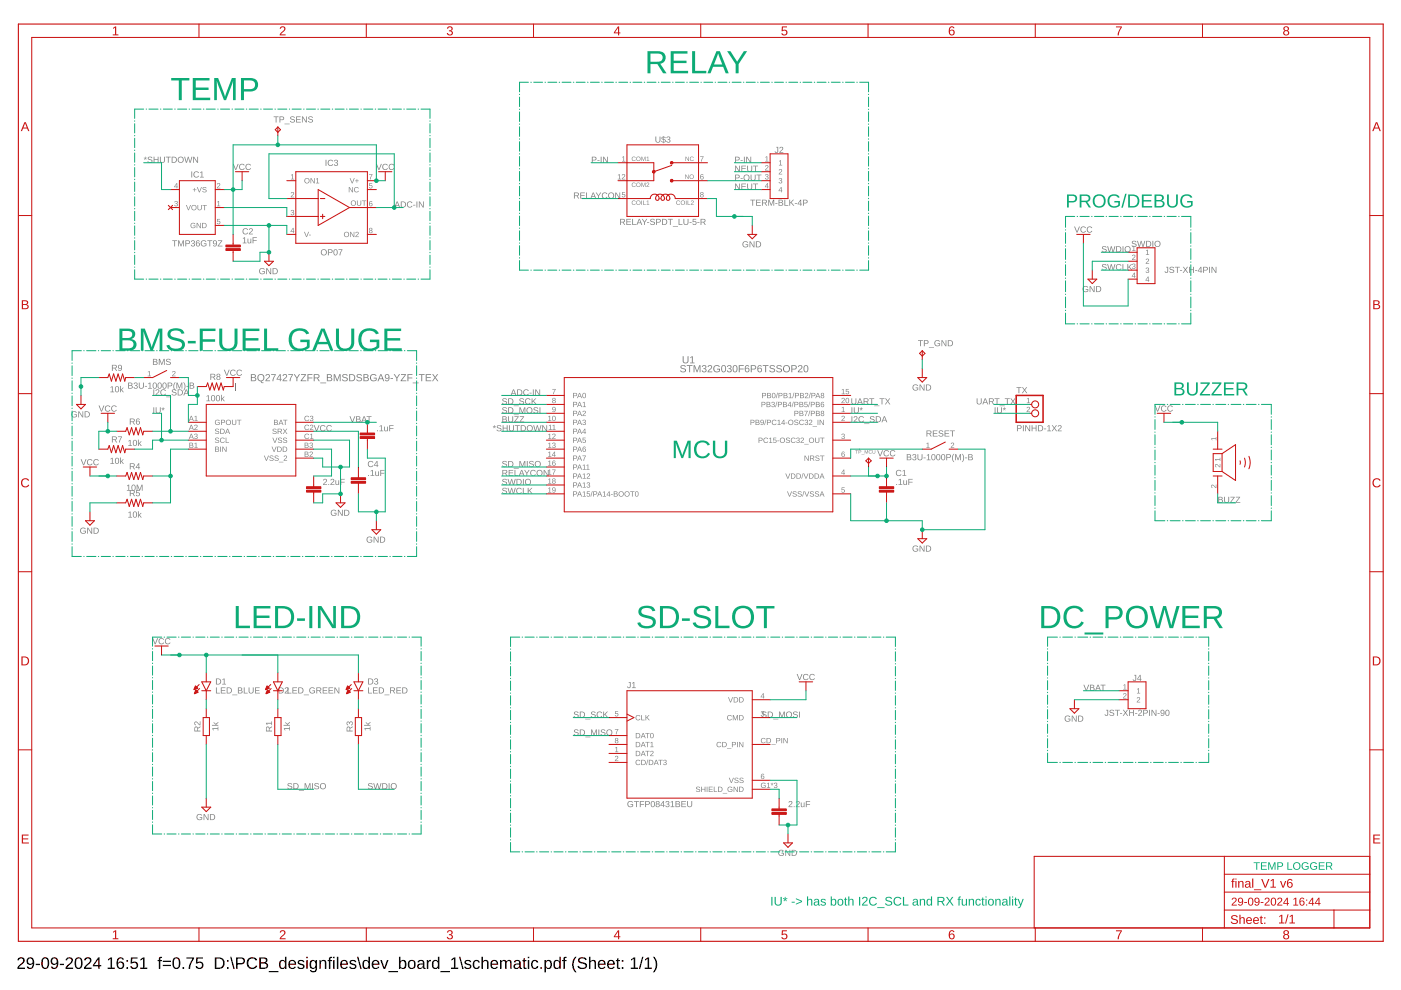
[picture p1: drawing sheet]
<svg xmlns="http://www.w3.org/2000/svg" width="297mm" height="210mm" viewBox="0 0 297 210" stroke-linecap="round" stroke-linejoin="round" font-family="sans-serif">
<path d="M3.9 203.1a.79 .79 0 0 1 1.3 .2 .79 .79 0 0 1-.5 1.1l-.7 .8h1.3v.2h-1.6l.1-.4 .5-.6a.72 .72 0 0 0 .4-1.2l-.5 .1-.2 .3h-.3zM5.8 203.2a.89 .89 0 0 1 1.1-.1 .89 .89 0 0 1 .4 1.1 .94 .94 0 0 1-.4 1 .94 .94 0 0 1-1.1 0l-.1-.3h.3a.52 .52 0 0 0 .6 .3 .52 .52 0 0 0 .3-.7v-.3a.78 .78 0 0 1-1.1 .2 .78 .78 0 0 1 0-1.2zM5.8 203.8a.55 .55 0 0 0 1.1 0 .55 .55 0 0 0-1.1 0zM7.6 204.3h.8v.3h-.8zM9.1 203.1a.91 .91 0 0 1 1.1 .1 .91 .91 0 0 1 .2 1 .89 .89 0 0 1-.3 1.1 .89 .89 0 0 1-1.2-.2l-.1-.5v-.8zM9.3 203.3a1.65 1.65 0 0 0 .1 1.9h.2a1.12 1.12 0 0 0 .5-1.6l-.3-.4zM10.9 203.2a.89 .89 0 0 1 1.1-.1 .89 .89 0 0 1 .4 1.1 .94 .94 0 0 1-.3 1 .94 .94 0 0 1-1.2 0l-.1-.3h.3a.52 .52 0 0 0 .6 .3 .52 .52 0 0 0 .3-.7l.1-.3a.78 .78 0 0 1-1.2 .2 .78 .78 0 0 1 0-1.2zM11 203.8a.54 .54 0 0 0 1 0 .54 .54 0 0 0-1 0zM12.7 204.3h.9v.3h-.9zM14.1 203.1a.79 .79 0 0 1 1.3 .2 .79 .79 0 0 1-.5 1.1l-.7 .8h1.3v.2h-1.6l.1-.4 .5-.6a.72 .72 0 0 0 .4-1.2l-.5 .1-.2 .3h-.3zM16.2 203.1a.91 .91 0 0 1 1 .1 .91 .91 0 0 1 .3 1 .89 .89 0 0 1-.3 1.1 .89 .89 0 0 1-1.2-.2l-.2-.5v-.8zM16.4 203.3a1.65 1.65 0 0 0 .1 1.9h.2a1.12 1.12 0 0 0 .4-1.6l-.3-.4zM18.1 203.1a.79 .79 0 0 1 1.2 .2 .79 .79 0 0 1-.4 1.1l-.7 .8h1.2v.2h-1.6l.1-.4 .5-.6a.72 .72 0 0 0 .4-1.2l-.5 .1-.1 .3h-.4zM20.8 203h.3v1.6h.4v.3h-.4v.5h-.3v-.5h-1.1v-.3zM20.8 203.3l-.8 1.3h.8zM22.9 203.4l.6-.4h.3v2.2h.5v.2h-1.5v-.2h.6v-1.9l-.5 .4zM25.1 203.1a.76 .76 0 0 1 1.2 .3l-.3 .1a.51 .51 0 0 0-.7-.2 .51 .51 0 0 0-.3 .6v.3a.79 .79 0 0 1 1.2 0 .79 .79 0 0 1-.1 1.1 .79 .79 0 0 1-1.2-.1 1.85 1.85 0 0 1 .2-2.1zM25 204.6a.52 .52 0 0 0 1 0 .52 .52 0 0 0-1 0zM26.8 203.6h.3v.3h-.3zM26.8 205.1h.3v.3h-.3zM27.8 203h1.3v.3h-1.1v.7a.83 .83 0 0 1 1.1 .2 .83 .83 0 0 1-.1 1.1 .83 .83 0 0 1-1.1 0l-.3-.4 .3-.1a.55 .55 0 0 0 .8 .3 .55 .55 0 0 0 .1-.9 .55 .55 0 0 0-.8 .1h-.3zM29.8 203.4l.5-.4h.3v2.2h.6v.2h-1.5v-.2h.6v-1.9l-.5 .4zM33.8 203l.6-.1v.2l-.4 .2v.3h.4v.2h-.4v1.6h-.3v-1.6h-.3v-.2h.3zM34.5 203.7h1.7v.2h-1.7zM34.5 204.6h1.7v.2h-1.7zM36.9 203.1a.91 .91 0 0 1 1.1 .1 .91 .91 0 0 1 .2 1 .89 .89 0 0 1-.3 1.1 .89 .89 0 0 1-1.1-.2l-.2-.5v-.8zM37.1 203.3a1.65 1.65 0 0 0 .1 1.9h.2a1.12 1.12 0 0 0 .5-1.6l-.3-.4zM38.7 205h.3v.4h-.3zM39.5 203h1.6l-.7 1.6-.1 .8h-.3a3.8 3.8 0 0 1 .8-2.1h-1.3zM41.6 203h1.4v.3h-1.1v.7a.83 .83 0 0 1 1.1 .2 .83 .83 0 0 1-.1 1.1 .83 .83 0 0 1-1.2 0l-.2-.4 .3-.1a.55 .55 0 0 0 .8 .3 .55 .55 0 0 0 .1-.9 .55 .55 0 0 0-.9 .1h-.3zM45.5 203h.8a1.22 1.22 0 0 1 1.3 1.2 1.22 1.22 0 0 1-1.1 1.2h-1zM45.9 203.3v1.9h.5a1 1 0 0 0 .9-1.3 1 1 0 0 0-1.4-.6zM48.1 203.6h.4v.3h-.4zM48.1 205.1h.4v.3h-.4zM48.8 202.9h.3l.7 2.6h-.3zM50.1 203a2.12 2.12 0 0 1 1.6 .2 .76 .76 0 0 1 .2 .8 .76 .76 0 0 1-.8 .5h-.7v.9h-.3zM50.4 203.3v.9h1a.49 .49 0 0 0 0-.9zM52.6 203.3a1.21 1.21 0 0 1 1.9 .3l-.3 .1a.9 .9 0 0 0-1.3-.3 .9 .9 0 0 0-.2 1.3 .84 .84 0 0 0 .8 .5 .84 .84 0 0 0 .8-.5l.2 .1a1.25 1.25 0 0 1-1.8 .4 1.25 1.25 0 0 1-.1-1.9zM55 203a1.58 1.58 0 0 1 1.7 .3v.5l-.5 .3a.66 .66 0 0 1 .6 .8 .66 .66 0 0 1-.8 .5h-1zM55.3 203.3v.7h.6a.42 .42 0 0 0 .4-.1 .42 .42 0 0 0 0-.4l-.2-.2zM55.3 204.3v.9l1.1-.2a.43 .43 0 0 0-.1-.7zM57 205.9h2v.2h-2zM59.3 203.8l.5-.3 .6 .3v-.9h.3v2.5h-.3v-.3a.71 .71 0 0 1-.9 .3 .71 .71 0 0 1-.3-.9zM59.6 203.9a.91 .91 0 0 0 .3 1.3 .79 .79 0 0 0 .5-.7 .79 .79 0 0 0-.5-.8zM61.3 203.8a.85 .85 0 0 1 1.1-.2 .85 .85 0 0 1 .4 1h-1.4a.54 .54 0 0 0 .4 .6 .54 .54 0 0 0 .7-.3l.2 .1a.92 .92 0 0 1-1.3 .3 .92 .92 0 0 1-.2-1.3zM61.6 203.9l-.2 .4h1.1l-.3-.5zM63.3 203.7a.85 .85 0 0 1 1.2 .3h-.2a.39 .39 0 0 0-.5-.3 .39 .39 0 0 0-.3 .5l.2 .1a.67 .67 0 0 1 .7 .2 .67 .67 0 0 1 .1 .7 .91 .91 0 0 1-1.5-.2l.3-.1a.45 .45 0 0 0 .5 .4 .45 .45 0 0 0 .4-.5l-.1-.1a.82 .82 0 0 1-1-.8zM64.9 202.9h.4v.3h-.4zM64.9 203.6h.4v1.8h-.4zM65.8 203.8a.66 .66 0 0 1 1.1 .1v-.3h.3v1.8a.79 .79 0 0 1-.6 .7 .79 .79 0 0 1-.9-.4h.3l.4 .2a.59 .59 0 0 0 .5-.8 .7 .7 0 0 1-.9 .3 .7 .7 0 0 1-.4-.9zM66.1 203.9a.87 .87 0 0 0 .3 1.3 .78 .78 0 0 0 .5-.7 .78 .78 0 0 0-.5-.7zM67.7 203.6h.3v.3a.63 .63 0 0 1 .7-.4 .63 .63 0 0 1 .5 .7v1.2h-.3v-1.2a.45 .45 0 0 0-.5-.5 .45 .45 0 0 0-.4 .6v1.1h-.3zM69.8 203l.6-.1v.2l-.3 .2-.1 .3h.4v.2h-.4v1.6h-.3v-1.6h-.2v-.2h.2zM70.6 202.9h.3v.3h-.3zM70.6 203.6h.3v1.8h-.3zM71.4 202.9h.3v2.5h-.3zM72.3 203.8a.85 .85 0 0 1 1.1-.2 .85 .85 0 0 1 .4 1h-1.4a.54 .54 0 0 0 .4 .6 .54 .54 0 0 0 .7-.3l.2 .1a.92 .92 0 0 1-1.3 .3 .92 .92 0 0 1-.2-1.3zM72.6 203.9l-.1 .4h1l-.3-.5zM74.3 203.7a.85 .85 0 0 1 1.2 .3h-.2a.39 .39 0 0 0-.5-.3 .39 .39 0 0 0-.3 .5l.2 .1a.67 .67 0 0 1 .7 .2 .67 .67 0 0 1 .1 .7 .91 .91 0 0 1-1.5-.2l.3-.1a.45 .45 0 0 0 .5 .4 .45 .45 0 0 0 .4-.5l-.1-.1a.82 .82 0 0 1-1-.8zM75.7 202.9h.3l.7 2.6h-.3zM77 203.8l.5-.3 .6 .3v-.9h.3v2.5h-.3v-.3a.71 .71 0 0 1-.9 .3 .71 .71 0 0 1-.4-.9zM77.3 203.9a.91 .91 0 0 0 .3 1.3 .79 .79 0 0 0 .5-.7 .79 .79 0 0 0-.5-.8zM79 203.8a.85 .85 0 0 1 1-.2 .85 .85 0 0 1 .5 1h-1.4a.54 .54 0 0 0 .4 .6 .54 .54 0 0 0 .6-.3l.3 .1a.92 .92 0 0 1-1.3 .3 .92 .92 0 0 1-.2-1.3zM79.3 203.9l-.2 .4h1l-.3-.5zM80.6 203.6h.4l.5 1.6 .5-1.6h.4l-.7 1.8h-.4zM82.3 205.9h2.1v.2h-2.1zM84.6 202.9h.3v1a.71 .71 0 0 1 .9-.3 .71 .71 0 0 1 .4 .9 .76 .76 0 0 1-.9 .9l-.4-.3v.3h-.3zM85.1 203.8a.84 .84 0 0 0 .3 1.4 .83 .83 0 0 0 0-1.4zM86.7 203.8a.94 .94 0 0 1 1.5 .5 .94 .94 0 0 1-1.2 1.1l-.3-.2-.2-.4zM87 203.8a.86 .86 0 0 0 .3 1.4 .79 .79 0 0 0 .5-.7 .79 .79 0 0 0-.5-.8zM88.7 203.6a.74 .74 0 0 1 .8-.1 .74 .74 0 0 1 .5 .6v1l.2 .1v.2h-.3l-.2-.3a.63 .63 0 0 1-.8 .4 .63 .63 0 0 1-.5-.8 .63 .63 0 0 1 .8-.4h.5a.42 .42 0 0 0-.3-.5 .42 .42 0 0 0-.6 .3l-.3-.1zM88.9 204.6a.41 .41 0 0 0 .1 .7 .41 .41 0 0 0 .6-.4l.1-.4zM90.5 203.6h.3v.3l.2-.3 .4-.1v.3h-.4l-.1 .3-.1 1.3h-.3zM91.7 203.8l.6-.3 .5 .3v-.9h.4v2.5h-.3v-.3a.71 .71 0 0 1-1 .3 .71 .71 0 0 1-.3-.9zM92 203.9a.91 .91 0 0 0 .3 1.3 .79 .79 0 0 0 .5-.7 .79 .79 0 0 0-.5-.8zM93.3 205.9h2.1v.2h-2.1zM95.7 203.4l.6-.4h.3v2.2h.6v.2h-1.6v-.2h.6v-1.9l-.5 .4zM97.3 202.9h.3l.7 2.6h-.3zM98.7 203.7a.85 .85 0 0 1 1.2 .3h-.3a.39 .39 0 0 0-.4-.3 .39 .39 0 0 0-.3 .5l.2 .1a.67 .67 0 0 1 .7 .2 .67 .67 0 0 1 .1 .7 .91 .91 0 0 1-1.5-.2l.3-.1a.45 .45 0 0 0 .5 .4 .45 .45 0 0 0 .4-.5l-.1-.1a.82 .82 0 0 1-1-.8zM100.4 203.8a.76 .76 0 0 1 1.3 .3h-.3a.48 .48 0 0 0-.6-.3 .48 .48 0 0 0-.3 .7 .48 .48 0 0 0 .3 .7 .48 .48 0 0 0 .6-.4l.3 .1a.79 .79 0 0 1-.9 .5 .79 .79 0 0 1-.6-.9zM102.1 202.9h.3v1a.63 .63 0 0 1 .7-.4 .63 .63 0 0 1 .5 .7v1.2h-.3v-1.2a.45 .45 0 0 0-.5-.5 .45 .45 0 0 0-.4 .6v1.1h-.3zM104.2 203.8a.85 .85 0 0 1 1-.2 .85 .85 0 0 1 .4 1h-1.3a.54 .54 0 0 0 .3 .6 .54 .54 0 0 0 .7-.3l.3 .1a.92 .92 0 0 1-1.4 .3 .92 .92 0 0 1-.1-1.3zM104.4 203.9l-.1 .4h1l-.3-.5zM106 203.6h.3v.3a.58 .58 0 0 1 .5-.4 .58 .58 0 0 1 .6 .4 .58 .58 0 0 1 .7-.4 .58 .58 0 0 1 .4 .7v1.2h-.3v-1.4a.41 .41 0 0 0-.6-.2 .41 .41 0 0 0-.2 .5v1.1h-.3v-1.4a.41 .41 0 0 0-.6-.2 .41 .41 0 0 0-.2 .5v1.1h-.3zM109.2 203.6a.74 .74 0 0 1 .7-.1 .74 .74 0 0 1 .5 .6v1l.3 .1v.2h-.4l-.2-.3a.63 .63 0 0 1-.8 .4 .63 .63 0 0 1-.4-.8 .63 .63 0 0 1 .8-.4h.4a.42 .42 0 0 0-.3-.5 .42 .42 0 0 0-.5 .3l-.3-.1zM109.3 204.6a.41 .41 0 0 0 .1 .7 .41 .41 0 0 0 .6-.4l.1-.4zM111.1 203.1h.2v.5h.3v.2h-.3v1.2l.1 .2h.2v.2h-.5l-.1-.1v-1.5h-.3v-.2h.3zM111.9 202.9h.3v.3h-.3zM111.9 203.6h.3v1.8h-.3zM112.8 203.8a.76 .76 0 0 1 1.3 .3h-.3a.48 .48 0 0 0-.7-.3 .48 .48 0 0 0-.2 .7 .48 .48 0 0 0 .3 .7 .48 .48 0 0 0 .6-.4l.3 .1a.79 .79 0 0 1-.9 .5 .79 .79 0 0 1-.6-.9zM114.5 205h.4v.4h-.4zM115.4 203.6h.3v.3a.71 .71 0 0 1 1-.3 .71 .71 0 0 1 .3 .9 .76 .76 0 0 1-.9 .9l-.4-.3v1.1h-.3zM116 203.8a.84 .84 0 0 0 .2 1.4 .83 .83 0 0 0 .1-1.4zM117.5 203.8l.5-.3 .6 .3v-.9h.3v2.5h-.3v-.3a.71 .71 0 0 1-.9 .3 .71 .71 0 0 1-.4-.9zM117.7 203.9a.91 .91 0 0 0 .4 1.3 .79 .79 0 0 0 .5-.7 .79 .79 0 0 0-.5-.8zM119.6 203l.5-.1v.2l-.3 .2v.3h.3v.2h-.3v1.6h-.4v-1.6h-.2v-.2h.2zM122 202.9h.3a2.48 2.48 0 0 0 0 3.3 1.06 1.06 0 0 1-.9-1.1 2.47 2.47 0 0 1 .6-2.2zM122.7 203.3a1.11 1.11 0 0 1 1.7 .2l-.3 .1a.63 .63 0 0 0-.7-.4 .63 .63 0 0 0-.5 .5l.6 .3a.75 .75 0 0 1 1 .8 .75 .75 0 0 1-1 .7 .89 .89 0 0 1-1.1-.7h.4a.73 .73 0 0 0 .7 .4 .73 .73 0 0 0 .6-.5l-.7-.4a.72 .72 0 0 1-.7-1zM124.9 202.9h.3v1a.63 .63 0 0 1 .7-.4 .63 .63 0 0 1 .5 .7v1.2h-.3v-1.2a.45 .45 0 0 0-.5-.5 .45 .45 0 0 0-.4 .6v1.1h-.3zM127 203.8a.85 .85 0 0 1 1-.2 .85 .85 0 0 1 .4 1h-1.3a.54 .54 0 0 0 .3 .6 .54 .54 0 0 0 .7-.3l.3 .1a.92 .92 0 0 1-1.4 .3 .92 .92 0 0 1-.2-1.3zM127.2 203.9l-.1 .4h1l-.3-.5zM128.9 203.8a.85 .85 0 0 1 1.1-.2 .85 .85 0 0 1 .4 1h-1.4a.54 .54 0 0 0 .4 .6 .54 .54 0 0 0 .6-.3l.3 .1a.92 .92 0 0 1-1.3 .3 .92 .92 0 0 1-.2-1.3zM129.2 203.9l-.2 .4h1l-.3-.5zM130.9 203.1h.2v.5h.4v.2h-.4v1.2l.1 .2h.3v.2h-.5l-.2-.1v-1.5h-.2v-.2h.2zM131.8 203.6h.4v.3h-.4zM131.8 205.1h.4v.3h-.4zM133.8 203.4l.6-.4h.3v2.2h.6v.2h-1.6v-.2h.7v-1.9l-.6 .4zM136.1 202.9h.3l-.7 2.6h-.3zM136.8 203.4l.5-.4h.3v2.2h.6v.2h-1.5v-.2h.6v-1.9l-.5 .4zM138.4 202.9a1.06 1.06 0 0 1 .9 1 2.47 2.47 0 0 1-.6 2.3h-.3a2.48 2.48 0 0 0 0-3.3z" fill="#000"/>
<g fill="#808080">
<path d="M117.1 82.5h.7l-.4 1.1h-.1v-.3l.4-.7h-.6z"/>
<path d="M178.5 86.4l.4-.1v1h.2v.1h-.7v-.1h.3v-.9l-.2 .2z"/>
<path d="M178.5 88.2a.38 .38 0 0 1 .6 .2 .38 .38 0 0 1-.3 .5l-.3 .3h.6v.1h-.7l.5-.7a.21 .21 0 0 0 0-.3 .22 .22 0 0 0-.4 .2l-.1-.1z"/>
<path d="M178.5 92a.32 .32 0 0 1 .5 0 .32 .32 0 0 1-.1 .5 .3 .3 0 0 1 .2 .4 .3 .3 0 0 1-.3 .2l-.4-.3 .4 .2a.21 .21 0 0 0 .2-.3 .21 .21 0 0 0-.3-.1l-.1-.2a.22 .22 0 0 0 .3-.1 .22 .22 0 0 0-.1-.3 .22 .22 0 0 0-.3 .2h-.1z"/>
<path d="M178.4 103.3h.7v.2h-.5v.3a.38 .38 0 0 1 .5 .2 .38 .38 0 0 1-.2 .5 .38 .38 0 0 1-.5-.3l.3 .2a.25 .25 0 0 0 .3-.4 .25 .25 0 0 0-.5-.1h-.1z"/>
<path d="M131.9 40.7h.6v.1h-.5v.4a.38 .38 0 0 1 .6 .2 .38 .38 0 0 1-.3 .5 .38 .38 0 0 1-.5-.3l.4 .1a.25 .25 0 0 0 .2-.3 .25 .25 0 0 0-.4-.1h-.1z"/>
<path d="M148.4 33.1h.8l-.4 1.1h-.1v-.2l.3-.7h-.6z"/>
<path d="M131.9 33.3l.4-.2v1h.3v.1h-.7v-.1h.3v-.8l-.3 .2z"/>
<path d="M130.4 158.6l.4-.2v1h.3v.1h-.7v-.1h.3v-.9l-.3 .2z"/>
<path d="M130.5 160.3a.38 .38 0 0 1 .6 .2 .38 .38 0 0 1-.4 .5l-.2 .3h.6v.1h-.7l.5-.7a.21 .21 0 0 0-.1-.3 .21 .21 0 0 0-.3 .2l-.1-.1z"/>
<path d="M161.4 150.8a.32 .32 0 0 1 .5 0 .32 .32 0 0 1-.1 .5 .3 .3 0 0 1 .3 .4 .3 .3 0 0 1-.4 .2l-.4-.3 .4 .2a.21 .21 0 0 0 .2-.2 .21 .21 0 0 0-.3-.2v-.1a.22 .22 0 0 0 .3-.1 .22 .22 0 0 0-.2-.3 .22 .22 0 0 0-.2 .2h-.2z"/>
<path d="M130.4 150.8h.6v.1h-.5v.4a.38 .38 0 0 1 .6 .1 .38 .38 0 0 1-.3 .5 .38 .38 0 0 1-.4-.3l.3 .2a.25 .25 0 0 0 .2-.4 .25 .25 0 0 0-.4 0h-.1z"/>
<path d="M130.4 154.6h.7l-.4 1.1h-.1v-.3l.4-.7h-.6z"/>
<path d="M46.1 38.9a.38 .38 0 0 1 .6 .2 .38 .38 0 0 1-.3 .5l-.3 .2h.6v.1h-.7l.5-.6a.21 .21 0 0 0-.1-.4 .21 .21 0 0 0-.3 .2h-.1z"/>
<path d="M46.1 42.8l.3-.2v1h.3v.1h-.7v-.1h.3v-.8l-.2 .1z"/>
<path d="M46 46.4h.7v.1h-.5l-.1 .4a.38 .38 0 0 1 .6 .2 .38 .38 0 0 1-.3 .5 .38 .38 0 0 1-.4-.3l.3 .1a.25 .25 0 0 0 .3-.3 .25 .25 0 0 0-.5-.1h-.1z"/>
<path d="M37.1 42.7a.32 .32 0 0 1 .5 0 .32 .32 0 0 1-.2 .5 .3 .3 0 0 1 .3 .3 .3 .3 0 0 1-.4 .2l-.4-.3 .4 .2a.21 .21 0 0 0 .3-.2 .21 .21 0 0 0-.3-.2l-.1-.1a.22 .22 0 0 0 .3-.1 .22 .22 0 0 0-.1-.3 .22 .22 0 0 0-.3 .2h-.1z"/>
<path d="M257.6 97.3h1v-.3h.1v.7h-.1v-.2h-.8l.1 .2h-.1z"/>
<path d="M256.8 92.9h1v-.2h.1v.7h-.1v-.3h-.9l.2 .2h-.1z"/>
<path d="M257.7 98.5a.78 .78 0 0 1 .9 .4v-.5h.1v.7l-.6-.5a.21 .21 0 0 0-.4 0 .21 .21 0 0 0 .2 .3v.2l-.3-.2z"/>
<path d="M256.9 102.9a.78 .78 0 0 1 .9 .4v-.6h.1v.8l-.6-.5a.21 .21 0 0 0-.4 0 .21 .21 0 0 0 .2 .3v.2l-.3-.3z"/>
<path d="M243 53.1l.4-.2v1h.2v.2h-.6v-.2h.2v-.8l-.2 .2z"/>
<path d="M240.1 52.3l.4-.2v1h.2v.1h-.6v-.1h.2v-.9l-.2 .2z"/>
<path d="M243 54.9a.38 .38 0 0 1 .6 .2 .38 .38 0 0 1-.3 .5l-.2 .2h.5v.2h-.7l.5-.7a.21 .21 0 0 0 0-.3 .21 .21 0 0 0-.3 .1h-.2z"/>
<path d="M240.1 54.1a.38 .38 0 0 1 .6 .1 .38 .38 0 0 1-.3 .6l-.2 .2h.5v.1h-.7l.5-.6a.21 .21 0 0 0 0-.4 .21 .21 0 0 0-.3 .2h-.2z"/>
<path d="M243 56.8a.32 .32 0 0 1 .5 0 .32 .32 0 0 1-.1 .5 .3 .3 0 0 1 .2 .3 .3 .3 0 0 1-.3 .3l-.4-.3 .4 .1a.21 .21 0 0 0 .2-.2 .21 .21 0 0 0-.3-.2v-.1a.22 .22 0 0 0 .3-.1 .22 .22 0 0 0-.2-.3 .22 .22 0 0 0-.2 .2h-.2z"/>
<path d="M240.1 56a.32 .32 0 0 1 .5 0 .32 .32 0 0 1-.1 .5 .3 .3 0 0 1 .2 .3 .3 .3 0 0 1-.3 .2l-.4-.3 .4 .2a.21 .21 0 0 0 .2-.2 .21 .21 0 0 0-.3-.2v-.1a.22 .22 0 0 0 .3-.1 .22 .22 0 0 0-.2-.3 .22 .22 0 0 0-.2 .2h-.2z"/>
<path d="M165.2 34.2l.4-.2v1h.2v.1h-.6v-.1h.2v-.9l-.2 .2z"/>
<path d="M162.3 33.3l.4-.2v1h.2v.1h-.6v-.1h.2v-.8l-.2 .2z"/>
<path d="M165.2 35.9a.38 .38 0 0 1 .6 .2 .38 .38 0 0 1-.3 .5l-.2 .3h.5v.1h-.7l.5-.7a.21 .21 0 0 0 0-.3 .21 .21 0 0 0-.3 .2l-.2-.1z"/>
<path d="M162.3 35.1a.38 .38 0 0 1 .6 .2 .38 .38 0 0 1-.3 .5l-.2 .2h.5v.1h-.7l.5-.6a.21 .21 0 0 0 0-.4 .21 .21 0 0 0-.3 .2h-.2z"/>
<path d="M165.2 37.8a.32 .32 0 0 1 .5 0 .32 .32 0 0 1-.1 .5 .3 .3 0 0 1 .2 .4 .3 .3 0 0 1-.3 .2l-.4-.3 .4 .2a.21 .21 0 0 0 .2-.3 .21 .21 0 0 0-.3-.1v-.1a.22 .22 0 0 0 .3-.2 .22 .22 0 0 0-.2-.2 .22 .22 0 0 0-.2 .2l-.2-.1z"/>
<path d="M162.3 37a.32 .32 0 0 1 .5 0 .32 .32 0 0 1-.1 .5 .3 .3 0 0 1 .2 .3 .3 .3 0 0 1-.3 .3l-.4-.3 .4 .1a.21 .21 0 0 0 .2-.2 .21 .21 0 0 0-.3-.2v-.1a.22 .22 0 0 0 .3-.1 .22 .22 0 0 0-.2-.3 .22 .22 0 0 0-.3 .2h-.1z"/>
<path d="M196.4 94l.4-.1v.9h.3v.2h-.7v-.2h.3v-.8l-.3 .2z"/>
<path d="M201.7 93.9a.38 .38 0 0 1 .6 .2 .38 .38 0 0 1-.3 .5l-.3 .2h.6v.2h-.7l.5-.7a.21 .21 0 0 0-.1-.3 .21 .21 0 0 0-.3 .1h-.1z"/>
<path d="M61.7 37.1l.4-.2v1h.3v.1h-.7v-.1h.3v-.8l-.3 .1z"/>
<path d="M61.8 40.8a.38 .38 0 0 1 .5 .2 .38 .38 0 0 1-.3 .5l-.2 .2h.6v.1h-.8l.5-.6a.21 .21 0 0 0 0-.4 .21 .21 0 0 0-.3 .2h-.2z"/>
<path d="M61.7 44.6a.32 .32 0 0 1 .6 0 .32 .32 0 0 1-.2 .5 .3 .3 0 0 1 .3 .3 .3 .3 0 0 1-.4 .2l-.4-.3 .4 .2a.21 .21 0 0 0 .2-.2 .21 .21 0 0 0-.2-.2l-.1-.1a.22 .22 0 0 0 .3-.1 .22 .22 0 0 0-.2-.3 .22 .22 0 0 0-.2 .2h-.2z"/>
<path d="M78.3 38.8h.6v.2h-.5v.3a.38 .38 0 0 1 .5 .2 .38 .38 0 0 1-.2 .5 .38 .38 0 0 1-.5-.3l.4 .1a.25 .25 0 0 0 .2-.3 .25 .25 0 0 0-.4-.1h-.1z"/>
<path d="M78.2 36.9h.8l-.4 1.1h-.2l.1-.3 .3-.6h-.6z"/>
<path d="M49.9 81.2h.2v1.5h-.2z"/>
<path d="M31.3 78.9l.4-.2v1h.3v.1h-.7v-.1h.3v-.9l-.3 .2z"/>
<path d="M36.6 78.7a.38 .38 0 0 1 .6 .2 .38 .38 0 0 1-.3 .5l-.3 .3h.6v.1h-.7l.5-.7a.21 .21 0 0 0 0-.3 .22 .22 0 0 0-.4 .2h-.1z"/>
<path d="M217.7 84.6l.4-.2v1h.3v.1h-.7v-.1h.3v-.9l-.3 .2z"/>
<path d="M217.8 86.3a.38 .38 0 0 1 .6 .2 .38 .38 0 0 1-.4 .5l-.2 .3h.6v.1h-.7l.5-.7a.21 .21 0 0 0-.1-.3 .21 .21 0 0 0-.3 .2l-.1-.1z"/>
<path d="M241.1 146.1l.4-.2v1h.2v.1h-.6v-.1h.2v-.8l-.2 .1z"/>
<path d="M238.2 145.3l.4-.2v1h.2v.1h-.6v-.1h.2v-.9l-.2 .2z"/>
<path d="M241.1 147.9a.38 .38 0 0 1 .6 .2 .38 .38 0 0 1-.3 .5l-.2 .2h.5v.1h-.7l.5-.6a.21 .21 0 0 0 0-.4 .21 .21 0 0 0-.3 .2h-.2z"/>
<path d="M238.2 147a.38 .38 0 0 1 .6 .2 .38 .38 0 0 1-.3 .5l-.2 .3h.5v.1h-.7l.5-.6a.21 .21 0 0 0 0-.4 .21 .21 0 0 0-.3 .2h-.2z"/>
<path d="M134.1 33.3l.4-.1 .3 .2-.1 .1a.34 .34 0 0 0-.6-.1 .34 .34 0 0 0 .1 .5 .34 .34 0 0 0 .5 0h.1a.47 .47 0 0 1-.7 .1 .47 .47 0 0 1 0-.7zM134.9 33.7a.47 .47 0 0 1 .9 0 .47 .47 0 0 1-.9 0zM135 33.7a.35 .35 0 0 0 .7 0 .35 .35 0 0 0-.7 0zM136 33.2h.1l.3 .8 .3-.8h.2v.9h-.1v-.8l-.3 .8-.4-.8v.8h-.1zM137.1 33.4l.3-.2v.8l.3 .1h-.6l.2-.1v-.7l-.2 .2z"/>
<path d="M134.1 38.8l.4-.1 .3 .2-.1 .1a.34 .34 0 0 0-.6-.1 .34 .34 0 0 0 .1 .6 .34 .34 0 0 0 .5-.1h.1a.47 .47 0 0 1-.7 .1 .47 .47 0 0 1 0-.7zM134.9 39.2a.47 .47 0 0 1 .9 0 .47 .47 0 0 1-.9 0zM135 39.2a.35 .35 0 0 0 .7 0 .35 .35 0 0 0-.7 0zM136 38.7h.1l.3 .8 .3-.8h.2v.9h-.1v-.8l-.3 .8-.4-.8v.8h-.1zM137.1 38.8a.33 .33 0 0 1 .5 .2 .33 .33 0 0 1-.3 .4l-.1 .1 .5 .1h-.7l.5-.6-.1-.2-.3 .1z"/>
<path d="M134.1 42.6l.4-.1 .3 .2-.1 .1a.34 .34 0 0 0-.6-.1 .34 .34 0 0 0 .1 .5 .34 .34 0 0 0 .5 0h.1a.47 .47 0 0 1-.7 .1 .47 .47 0 0 1 0-.7zM134.9 43a.47 .47 0 0 1 .9 0 .47 .47 0 0 1-.9 0zM135 43a.35 .35 0 0 0 .7 0 .35 .35 0 0 0-.7 0zM136 42.5h.1v.9h-.1zM136.3 42.5h.2v.8l.4 .1h-.6zM137.1 42.7l.3-.2v.8l.3 .1h-.6l.2-.1v-.7l-.2 .2z"/>
<path d="M145.3 33.2h.2l.5 .8v-.8h.1v.9h-.2l-.5-.7v.7h-.1zM146.4 33.3l.4-.1 .3 .2-.1 .1a.34 .34 0 0 0-.5-.1 .34 .34 0 0 0 0 .5 .34 .34 0 0 0 .5 0h.1a.47 .47 0 0 1-.7 .1 .47 .47 0 0 1 0-.7z"/>
<path d="M145.3 37h.1l.5 .8v-.8h.1v.9h-.1l-.5-.8v.8h-.1zM146.2 37.5a.47 .47 0 0 1 .9 0 .47 .47 0 0 1-.9 0zM146.3 37.5a.35 .35 0 0 0 .7 0 .35 .35 0 0 0-.7 0z"/>
<path d="M143.5 42.6l.4-.1 .3 .2-.1 .1a.34 .34 0 0 0-.5-.1 .34 .34 0 0 0 0 .5 .34 .34 0 0 0 .5 0h.1a.47 .47 0 0 1-.7 .1 .47 .47 0 0 1 0-.7zM144.3 43a.47 .47 0 0 1 .9 0 .47 .47 0 0 1-.9 0zM144.4 43a.35 .35 0 0 0 .7 0 .35 .35 0 0 0-.7 0zM145.4 42.5h.1v.9h-.1zM145.8 42.5h.1v.8l.5 .1h-.6zM146.6 42.6a.33 .33 0 0 1 .5 .2 .33 .33 0 0 1-.4 .4l-.1 .1 .5 .1h-.6l.5-.6-.2-.2-.3 .1z"/>
<path d="M74.3 43.1a.6 .6 0 0 1 1.2 0 .6 .6 0 0 1-1.2 0zM74.5 43.1a.43 .43 0 0 0 .8 0 .43 .43 0 0 0-.8 0zM75.7 42.5h.1v.7a.31 .31 0 0 0 .3 .3 .31 .31 0 0 0 .3-.3v-.7h.2v.7a.46 .46 0 0 1-.5 .4 .46 .46 0 0 1-.4-.4zM76.7 42.5h1v.1h-.4v1h-.2v-1h-.4z"/>
<path d="M144.4 77.5l.7-.1 .3 .4h-.2a.35 .35 0 0 0-.4-.3 .35 .35 0 0 0-.3 .5 .72 .72 0 0 1 .9 .7l-.4 .2a.66 .66 0 0 1-.8-.3l.2-.1a.4 .4 0 0 0 .5 .3 .4 .4 0 0 0 .3-.4l-.6-.2a.39 .39 0 0 1-.3-.3 .39 .39 0 0 1 .1-.4zM145.6 77.4h1.2v.2h-.5v1.3h-.2v-1.3h-.5zM147.1 77.4h.2l.5 1.3 .5-1.3h.2v1.5h-.2v-1.3l-.4 1.3h-.2l-.5-1.3v1.3h-.1zM149 77.5a.44 .44 0 0 1 .7 0 .44 .44 0 0 1-.2 .7 .4 .4 0 0 1 .3 .4 .4 .4 0 0 1-.5 .4l-.5-.3v-.2h.2a.31 .31 0 0 0 .4 .3 .31 .31 0 0 0 .1-.5h-.4v-.2a.29 .29 0 0 0 .5-.2 .29 .29 0 0 0-.2-.4 .29 .29 0 0 0-.4 .3h-.2zM150.2 77.5a.51 .51 0 0 1 .8 .2 .51 .51 0 0 1-.5 .7l-.3 .4h.8v.1h-1l.6-.7a.31 .31 0 0 0 .1-.5 .31 .31 0 0 0-.5 .1h-.2zM151.4 77.6l.8-.2 .4 .4h-.2a.59 .59 0 0 0-.8 0 .59 .59 0 0 0 0 .9 .59 .59 0 0 0 .9-.1v-.2h-.5v-.2h.7v.5a.82 .82 0 0 1-1.2 .1 .82 .82 0 0 1-.1-1.2zM153.1 77.5a.56 .56 0 0 1 .7 0 .56 .56 0 0 1 .1 .7 .56 .56 0 0 1-.5 .8 .56 .56 0 0 1-.5-.8zM153.3 77.6a.85 .85 0 0 0 .1 1.2 .75 .75 0 0 0 0-1.2zM154.3 77.5a.44 .44 0 0 1 .7 0 .44 .44 0 0 1-.2 .7 .4 .4 0 0 1 .3 .4 .4 .4 0 0 1-.5 .4l-.4-.3-.1-.2h.2a.31 .31 0 0 0 .4 .3 .31 .31 0 0 0 .2-.5h-.4v-.2a.29 .29 0 0 0 .4-.2 .29 .29 0 0 0-.2-.4 .29 .29 0 0 0-.4 .3h-.2zM155.6 77.5a.56 .56 0 0 1 .6 0 .56 .56 0 0 1 .2 .7 .56 .56 0 0 1-.6 .8 .56 .56 0 0 1-.5-.8zM155.7 77.6a.85 .85 0 0 0 .1 1.2 .75 .75 0 0 0 .1-1.2zM156.6 77.4h1.1v.2h-.9v.6h.9v.1h-.9v.6h-.2zM158.1 77.5l.5-.1 .3 .3-.6-.1-.2 .6a.48 .48 0 0 1 .7 0 .48 .48 0 0 1-.2 .7 .48 .48 0 0 1-.6-.3l-.1-.6zM158.1 78.4a.32 .32 0 0 0 .6 0 .32 .32 0 0 0-.6 0zM159.2 77.4h.6a.46 .46 0 0 1 .5 .5 .46 .46 0 0 1-.5 .4h-.4v.6h-.2zM159.4 77.6v.6l.7-.1-.1-.5zM160.8 77.5l.5-.1 .2 .3-.5-.1-.2 .6a.48 .48 0 0 1 .7 0 .48 .48 0 0 1-.2 .7 .48 .48 0 0 1-.7-.3v-.6zM160.7 78.4a.35 .35 0 0 0 .7 0 .35 .35 0 0 0-.7 0zM161.7 77.4h1.2v.2h-.5v1.3h-.2v-1.3h-.5zM163.3 77.5l.7-.1 .3 .4h-.2a.35 .35 0 0 0-.4-.3 .35 .35 0 0 0-.3 .5 .72 .72 0 0 1 .9 .7l-.4 .2a.66 .66 0 0 1-.8-.3l.2-.1a.4 .4 0 0 0 .5 .3 .4 .4 0 0 0 .3-.4l-.6-.2a.39 .39 0 0 1-.3-.3 .39 .39 0 0 1 .1-.4zM164.8 77.5l.6-.1 .4 .4h-.2a.35 .35 0 0 0-.5-.3 .35 .35 0 0 0-.2 .5 .72 .72 0 0 1 .9 .7l-.4 .2a.66 .66 0 0 1-.9-.3l.2-.1a.4 .4 0 0 0 .5 .3 .4 .4 0 0 0 .3-.4l-.5-.2a.39 .39 0 0 1-.4-.3 .39 .39 0 0 1 .2-.4zM165.9 78.2a.8 .8 0 0 1 1.6 0 .8 .8 0 0 1-1.6 0zM166.1 78.2a.6 .6 0 0 0 1.2 0 .6 .6 0 0 0-1.2 0zM167.8 77.4h.6a.46 .46 0 0 1 .5 .5 .46 .46 0 0 1-.5 .4h-.4v.6h-.2zM168 77.6v.6l.7-.1-.1-.5zM169.3 77.5a.51 .51 0 0 1 .8 .2 .51 .51 0 0 1-.4 .7l-.3 .4h.8v.1h-1l.5-.7a.31 .31 0 0 0 .2-.5 .31 .31 0 0 0-.5 .1h-.2zM170.6 77.5a.56 .56 0 0 1 .6 0 .56 .56 0 0 1 .2 .7 .56 .56 0 0 1-.5 .8 .56 .56 0 0 1-.6-.8zM170.7 77.6a.85 .85 0 0 0 .2 1.2 .75 .75 0 0 0 0-1.2z"/>
<path d="M131.5 46.4h.6a.37 .37 0 0 1 .4 .3 .37 .37 0 0 1-.3 .4l.4 .6h-.2l-.4-.5h-.4v.5h-.1zM131.6 46.5v.5h.4a.24 .24 0 0 0 .3-.2 .24 .24 0 0 0-.3-.3zM132.8 46.4h1v.2h-.8v.4h.7v.1h-.7v.4h.8v.2h-1zM134 46.4h.2v1.1h.7v.2h-.9zM135.5 46.4h.2l.5 1.3h-.2l-.2-.4h-.5l-.2 .4h-.2zM135.6 46.5l-.3 .7h.5zM136.1 46.4h.2l.4 .6 .3-.6h.2l-.5 .8v.5h-.1v-.5zM137.2 47.1h.4v.2h-.4zM138 46.5l.5-.1 .3 .3h-.1a.3 .3 0 0 0-.4-.2 .3 .3 0 0 0-.2 .4 .54 .54 0 0 1 .6 .1 .54 .54 0 0 1 0 .6l-.1 .1a.58 .58 0 0 1-.8-.3l.2-.1a.34 .34 0 0 0 .4 .3 .34 .34 0 0 0 .2-.4l-.5-.2a.31 .31 0 0 1-.2-.2 .31 .31 0 0 1 .1-.3zM139.1 46.4h.6a.39 .39 0 0 1 .4 .4 .39 .39 0 0 1-.4 .4h-.4v.5h-.2zM139.3 46.5v.6l.6-.2-.1-.3zM140.4 46.4h.4a.64 .64 0 0 1 .7 .6 .64 .64 0 0 1-.7 .7h-.4zM140.5 46.5v1.1a.54 .54 0 0 0 .8-.5 .54 .54 0 0 0-.8-.6zM141.6 46.4h1v.2h-.4v1.1h-.2v-1.1h-.4zM142.7 47.9h1v.2h-1zM143.9 46.4h.2v1.1h.6v.2h-.8zM144.9 46.4h.2v.8a.36 .36 0 0 0 .3 .4 .36 .36 0 0 0 .4-.4v-.8h.2v.8a.53 .53 0 0 1-.6 .5 .53 .53 0 0 1-.5-.5zM146.2 47.1h.4v.2h-.4zM146.9 46.4h.7v.1h-.6v.5a.44 .44 0 0 1 .6 .2 .44 .44 0 0 1-.2 .5 .44 .44 0 0 1-.6-.3l.4 .2a.29 .29 0 0 0 .3-.4 .29 .29 0 0 0-.5-.1h-.2zM147.8 47.1h.5v.2h-.5zM148.5 46.4h.6a.37 .37 0 0 1 .5 .3 .37 .37 0 0 1-.3 .4l.3 .6h-.2l-.3-.5h-.4v.5h-.2zM148.7 46.5v.5h.4a.24 .24 0 0 0 .3-.2 .24 .24 0 0 0-.3-.3z"/>
<path d="M133.2 170l.6-.2 .4 .3-.2 .1a.5 .5 0 0 0-.7 0 .5 .5 0 0 0 .1 .7 .5 .5 0 0 0 .7 0v-.3h-.4v-.1h.5v.4a.7 .7 0 0 1-1 .1 .7 .7 0 0 1 0-1zM134.4 169.8h1.1v.2h-.5v1.1h-.1v-1.1h-.5zM135.7 169.8h.9v.2h-.8v.5h.7v.1h-.7v.5h-.1zM136.8 169.8h.5a.39 .39 0 0 1 .5 .4 .39 .39 0 0 1-.5 .4h-.3v.5h-.2zM137 170v.5l.6-.1-.1-.4zM138.1 170a.6 .6 0 0 1 .7 .2 .6 .6 0 0 1-.1 .8 .6 .6 0 0 1-.7-.2 .6 .6 0 0 1 .1-.8zM138.3 170a.55 .55 0 0 0-.2 .6 .55 .55 0 0 0 .4 .4 .55 .55 0 0 0 .2-.6 .55 .55 0 0 0-.4-.4zM139.1 169.9a.37 .37 0 0 1 .6 0 .37 .37 0 0 1-.1 .6 .37 .37 0 0 1 .1 .5 .37 .37 0 0 1-.5 0 .37 .37 0 0 1 .1-.5l-.3-.2zM139.2 170.2a.25 .25 0 0 0 .5 0 .25 .25 0 0 0-.5 0zM139.2 170.8a.27 .27 0 0 0 .5 0 .27 .27 0 0 0-.5 0zM140.6 169.8h.2v.9h.1l-.1 .1v.3h-.2v-.3h-.6zM140.6 170l-.4 .7h.4zM141.2 169.9a.37 .37 0 0 1 .6 0 .37 .37 0 0 1-.2 .6 .34 .34 0 0 1 .3 .4 .34 .34 0 0 1-.4 .2h-.3l-.1-.3 .4 .2a.24 .24 0 0 0 .3-.3 .24 .24 0 0 0-.3-.2l-.1-.1a.25 .25 0 0 0 .3-.1 .25 .25 0 0 0-.1-.4 .25 .25 0 0 0-.3 .3h-.2zM142.2 170.1l.5-.3v1.2h.3v.1h-.8v-.1h.3v-1l-.3 .2zM143.2 169.8l.9 .2v.3l-.2 .2 .3 .2-.1 .3-.9 .1zM143.4 170v.4l.5-.1v-.3zM143.4 170.5v.5l.6-.1-.1-.3zM144.5 169.8h.9v.2h-.8v.4h.8v.1h-.8v.5h.9v.1h-1zM145.7 169.8h.2v.8a.36 .36 0 0 0 .3 .4 .36 .36 0 0 0 .4-.4v-.8h.2v.8a.53 .53 0 0 1-.6 .5 .53 .53 0 0 1-.5-.4z"/>
<path d="M36.5 51h1.1v.1h-.5v1.1h-.2v-1.1h-.4zM37.8 51h.2l.4 1.1 .4-1.1h.2v1.2h-.2v-1.1l-.4 1.1h-.1l-.4-1.1v1.1h-.1zM39.3 51h.5a.39 .39 0 0 1 .5 .3 .39 .39 0 0 1-.4 .4h-.4v.5h-.2zM39.5 51.1v.5l.6-.1-.1-.4zM40.6 51a.37 .37 0 0 1 .6 0 .37 .37 0 0 1-.2 .6 .34 .34 0 0 1 .3 .4 .34 .34 0 0 1-.4 .3l-.3-.1-.1-.3 .4 .2a.24 .24 0 0 0 .3-.2 .24 .24 0 0 0-.3-.2l-.1-.2a.25 .25 0 0 0 .3-.1 .25 .25 0 0 0-.1-.3 .25 .25 0 0 0-.3 .2h-.2zM41.6 51.1l.4-.2 .3 .3-.4-.1-.2 .5a.44 .44 0 0 1 .7 .2 .44 .44 0 0 1-.4 .6 .44 .44 0 0 1-.5-.6zM41.7 51.8a.27 .27 0 0 0 .5 0 .27 .27 0 0 0-.5 0zM42.7 51.1l.7-.1 .3 .2-.1 .1a.5 .5 0 0 0-.7 0 .5 .5 0 0 0 0 .7 .5 .5 0 0 0 .7 0v-.3h-.4v-.1h.6v.4a.7 .7 0 0 1-1 .1 .7 .7 0 0 1-.1-1zM44 51h1v.1h-.4v1.1h-.2v-1.1h-.4zM45.3 51.1a.61 .61 0 0 1 .7 .2 .61 .61 0 0 1-.1 .8l-.5 .1-.2-.2 .5 .1 .1-.5a.41 .41 0 0 1-.6 .1 .41 .41 0 0 1 .1-.6zM45.2 51.4a.3 .3 0 0 0 .6 0 .3 .3 0 0 0-.6 0zM46.2 51h.9l-.8 1.1h.9v.1h-1.1l.8-1.1h-.7z"/>
<path d="M247.3 56.6h.4l-.1 1-.1 .2a.38 .38 0 0 1-.6-.3h.2a.21 .21 0 0 0 .2 .2 .21 .21 0 0 0 .2-.2v-.8h-.2zM248.1 56.6h.5l.3 .2-.1 .1a.3 .3 0 0 0-.4-.2 .3 .3 0 0 0-.2 .3 .54 .54 0 0 1 .6 .2 .54 .54 0 0 1 0 .6h-.1a.58 .58 0 0 1-.8-.3h.2a.34 .34 0 0 0 .4 .3 .34 .34 0 0 0 .2-.4l-.5-.2a.31 .31 0 0 1-.2-.3 .31 .31 0 0 1 .1-.3zM249.1 56.6h1v.1h-.4v1.2h-.2v-1.2h-.4zM250.2 57.3h.4v.1h-.4zM250.8 56.6h.2l.3 .5 .4-.5h.2l-.5 .6 .5 .7h-.2l-.4-.6-.4 .6h-.1l.4-.7zM252.1 56.6h.2v.5h.7v-.5h.1v1.3h-.1v-.6h-.7v.6h-.2zM253.4 57.3h.4v.1h-.4zM254.5 56.6h.2v.8h.2l-.2 .2v.3h-.1v-.3h-.6zM254.6 56.8l-.5 .6h.5zM255.1 56.6h.5a.39 .39 0 0 1 .5 .4 .39 .39 0 0 1-.4 .4h-.4v.5h-.2zM255.3 56.7v.5l.6-.1-.1-.4zM256.4 56.6h.1v1.3h-.1zM256.9 56.6h.2l.7 1.1-.1-1.1h.2v1.3h-.2l-.7-1.1v1.1h-.1z"/>
<path d="M159.1 42.3h1v.2h-.4v1.1h-.2v-1.1h-.4zM160.3 42.3h1v.2h-.8v.4h.7v.1h-.7v.5h.8v.1h-1zM161.6 42.3h.6a.37 .37 0 0 1 .4 .3 .37 .37 0 0 1-.3 .5l.4 .5h-.2l-.4-.5h-.4v.5h-.1zM161.7 42.5v.5h.4a.24 .24 0 0 0 .3-.3 .24 .24 0 0 0-.3-.2zM162.9 42.3h.2l.4 1.1 .4-1.1h.2v1.3h-.1v-1.1l-.4 1.1h-.1l-.5-1.1 .1 1.1h-.2zM164.4 43.1h.4v.1h-.4zM165.1 42.3l.8 .2 .1 .3-.3 .1 .3 .2-.1 .4-.8 .1zM165.2 42.5v.4l.6-.1-.1-.3zM165.2 43v.5l.7-.1-.2-.4zM166.3 42.3h.2v1.2h.6v.1h-.8zM167.3 42.3h.2v.7l.6-.7h.2l-.5 .6 .6 .7h-.2l-.5-.6-.2 .1v.5h-.2zM168.5 43.1h.5v.1h-.5zM169.7 42.3h.2v.9h.1l-.1 .1v.3h-.2v-.3h-.6zM169.7 42.5l-.4 .7h.4zM170.2 42.3h.6a.39 .39 0 0 1 .4 .4 .39 .39 0 0 1-.4 .4h-.4v.5h-.2zM170.4 42.5v.5l.6-.1-.1-.4z"/>
<path d="M192.3 96.3l.8 .1 .1 .3-.3 .2 .3 .2-.1 .4-.8 .1zM192.4 96.4v.4l.6-.1-.1-.2zM192.4 97v.4l.7-.1-.2-.3zM193.6 96.4a.37 .37 0 0 1 .6-.1 .37 .37 0 0 1-.2 .6 .34 .34 0 0 1 .3 .4 .34 .34 0 0 1-.4 .3l-.3-.1-.2-.2 .5 .2a.24 .24 0 0 0 .2-.3 .24 .24 0 0 0-.3-.2l-.1-.1a.25 .25 0 0 0 .4-.2 .25 .25 0 0 0-.2-.3 .25 .25 0 0 0-.3 .2h-.2zM194.5 96.3h.2v.8a.36 .36 0 0 0 .4 .4 .36 .36 0 0 0 .3-.4v-.8h.2v.8a.53 .53 0 0 1-.5 .5 .53 .53 0 0 1-.6-.5zM195.8 97h.5v.2h-.5zM196.5 96.5l.5-.2v1.1h.3v.2h-.8v-.2h.3v-.9l-.3 .2zM197.6 96.4a.6 .6 0 0 1 .7 .2 .6 .6 0 0 1-.1 .8 .6 .6 0 0 1-.7-.2 .6 .6 0 0 1 .1-.8zM197.8 96.4a.55 .55 0 0 0-.2 .6 .55 .55 0 0 0 .4 .4 .55 .55 0 0 0 .2-.5 .55 .55 0 0 0-.4-.5zM198.6 96.4a.6 .6 0 0 1 .8 .2 .6 .6 0 0 1-.1 .8 .6 .6 0 0 1-.8-.2 .6 .6 0 0 1 .1-.8zM198.8 96.4a.55 .55 0 0 0-.2 .6 .55 .55 0 0 0 .5 .4 .55 .55 0 0 0 .2-.5 .55 .55 0 0 0-.5-.5zM199.6 96.4a.6 .6 0 0 1 .8 .2 .6 .6 0 0 1-.1 .8 .6 .6 0 0 1-.8-.2 .6 .6 0 0 1 .1-.8zM199.8 96.4a.55 .55 0 0 0-.2 .6 .55 .55 0 0 0 .5 .4 .55 .55 0 0 0 .2-.5 .55 .55 0 0 0-.5-.5zM200.6 96.3h.6a.39 .39 0 0 1 .4 .4 .39 .39 0 0 1-.4 .4h-.4v.5h-.2zM200.8 96.4v.5l.6-.1-.1-.3zM202.2 96.2h.1l-.2 .4-.1 .7 .3 .7a1.12 1.12 0 0 1-.1-1.8zM202.5 96.3h.2l.4 1.1 .4-1.1h.2v1.3h-.1v-1.1l-.4 1.1h-.1l-.5-1.1 .1 1.1h-.2zM203.9 96.2a1.01 1.01 0 0 1 0 1.8l.3-.9zM204.6 97h.5v.2h-.5zM205.3 96.3l.9 .1v.3l-.2 .2 .3 .2-.1 .4-.9 .1zM205.5 96.4v.4l.5-.1v-.2zM205.5 97v.4l.6-.1-.1-.3z"/>
<path d="M157.6 51.3l.6-.1 .4 .2-.2 .1a.5 .5 0 0 0-.7 0 .5 .5 0 0 0 .1 .7 .5 .5 0 0 0 .7 0v-.3h-.4v-.1h.5v.4a.7 .7 0 0 1-1 .1 .7 .7 0 0 1 0-1zM158.9 51.2h.2l.7 1.1v-1.1h.2v1.2h-.2l-.7-1v1h-.2zM160.3 51.2h.4a.64 .64 0 0 1 .7 .6 .64 .64 0 0 1-.7 .6h-.4zM160.4 51.3v1a.54 .54 0 0 0 .8-.5 .54 .54 0 0 0-.8-.5z"/>
<path d="M165.2 180.3l.6-.1 .4 .3h-.2a.5 .5 0 0 0-.7 0 .5 .5 0 0 0 0 .8 .5 .5 0 0 0 .8-.1v-.2h-.4v-.2h.5v.5a.7 .7 0 0 1-1 0 .7 .7 0 0 1 0-1zM166.5 180.2h.2l.7 1.1v-1.1h.2v1.3h-.3l-.6-1.1v1.1h-.2zM167.9 180.2h.4a.64 .64 0 0 1 .7 .6 .64 .64 0 0 1-.7 .7h-.4zM168 180.3v1a.54 .54 0 0 0 .8-.5 .54 .54 0 0 0-.8-.5z"/>
<path d="M229.7 60.8l.6-.2 .4 .3-.2 .1a.5 .5 0 0 0-.7 0 .5 .5 0 0 0 .1 .7 .5 .5 0 0 0 .7 0v-.3h-.4v-.1h.5v.4a.7 .7 0 0 1-1 .1 .7 .7 0 0 1 0-1zM231 60.6h.2l.7 1.1v-1.1h.2v1.3h-.2l-.7-1.1v1.1h-.2zM232.4 60.6h.4a.64 .64 0 0 1 .7 .7 .64 .64 0 0 1-.6 .6h-.5zM232.5 60.8v1a.54 .54 0 0 0 .8-.5 .54 .54 0 0 0-.8-.5z"/>
<path d="M225.9 151.9l.7-.2 .3 .3-.2 .1a.5 .5 0 0 0-.7 0 .5 .5 0 0 0 .1 .7 .5 .5 0 0 0 .7-.1v-.2h-.4v-.1h.5v.4a.7 .7 0 0 1-1 .1 .7 .7 0 0 1 0-1zM227.2 151.7h.2l.7 1.1v-1.1h.2v1.3h-.2l-.7-1.1v1.1h-.2zM228.6 151.7h.4a.64 .64 0 0 1 .7 .6 .64 .64 0 0 1-.6 .7h-.5zM228.8 151.9v1a.54 .54 0 0 0 .7-.5 .54 .54 0 0 0-.7-.5z"/>
<path d="M193.6 115.8l.7-.1 .4 .3h-.2a.5 .5 0 0 0-.7 0 .5 .5 0 0 0 0 .7 .5 .5 0 0 0 .7 0v-.2h-.4v-.2h.6v.5a.7 .7 0 0 1-1 0 .7 .7 0 0 1-.1-1zM195 115.7h.2l.7 1.1v-1.1h.1v1.3h-.2l-.7-1.1v1.1h-.1zM196.3 115.7h.4a.64 .64 0 0 1 .7 .6 .64 .64 0 0 1-.6 .7h-.5zM196.5 115.8v1a.54 .54 0 0 0 .7-.5 .54 .54 0 0 0-.7-.5z"/>
<path d="M227.7 48h.2l.5 1.2 .4-1.2h.2l-.6 1.3h-.1zM229.2 48.2l.7-.2 .3 .3-.1 .1a.48 .48 0 0 0-.7-.1 .48 .48 0 0 0 0 .8 .48 .48 0 0 0 .7-.2l.1 .1a.66 .66 0 0 1-.9 .2 .66 .66 0 0 1-.1-1zM230.6 48.2l.6-.2 .4 .3-.2 .1a.48 .48 0 0 0-.7-.1 .48 .48 0 0 0 0 .8 .48 .48 0 0 0 .7-.2l.2 .1a.66 .66 0 0 1-1 .2 .66 .66 0 0 1 0-1z"/>
<path d="M45.8 145.7h.2v1.2h.6v.1h-.8zM46.8 145.7h1v.2h-.8v.4h.7v.1h-.7v.5h.8v.1h-1zM48.1 145.7h.4a.64 .64 0 0 1 .7 .7 .64 .64 0 0 1-.7 .6h-.4zM48.2 145.9v1a.54 .54 0 0 0 .8-.5 .54 .54 0 0 0-.8-.5zM49.2 147.3h1.1v.1h-1.1zM50.4 145.7l.9 .2v.3l-.2 .2 .3 .2-.1 .3-.9 .1zM50.6 145.9v.4l.6-.1-.1-.3zM50.6 146.4v.5l.6-.1-.1-.3zM51.7 145.7h.2v1.2h.6v.1h-.8zM52.7 145.7h.2v.9a.36 .36 0 0 0 .3 .3 .36 .36 0 0 0 .4-.4v-.8h.2v.8a.53 .53 0 0 1-.5 .5 .53 .53 0 0 1-.6-.4zM54.1 145.7h.9v.2h-.8v.4h.8v.1h-.8v.5h.9v.1h-1z"/>
<path d="M61 145.7h.1v1.2h.7v.1h-.8zM62 145.7h1v.2h-.8v.4h.7v.1h-.7v.5h.8v.1h-1zM63.2 145.7h.5a.64 .64 0 0 1 .6 .7 .64 .64 0 0 1-.6 .6h-.5zM63.4 145.9v1a.54 .54 0 0 0 .8-.5 .54 .54 0 0 0-.8-.5zM64.4 147.3h1.1v.1h-1.1zM65.7 145.9l.7-.2 .4 .3-.2 .1a.5 .5 0 0 0-.7 0 .5 .5 0 0 0 0 .7 .5 .5 0 0 0 .7 0v-.3h-.4v-.1h.6v.4a.7 .7 0 0 1-1 .1 .7 .7 0 0 1-.1-1zM67.1 145.7h.6a.37 .37 0 0 1 .4 .3 .37 .37 0 0 1-.3 .5l.4 .5h-.2l-.4-.5h-.4v.5h-.1zM67.2 145.9v.5h.5a.24 .24 0 0 0 .3-.3 .24 .24 0 0 0-.3-.2zM68.4 145.7h1v.2h-.8v.4h.7v.1h-.7v.5h.8v.1h-1zM69.7 145.7h.9v.2h-.8v.4h.8v.1h-.8v.5h.9v.1h-1zM70.9 145.7h.2l.7 1.1v-1.1h.1v1.3h-.2l-.7-1.1 .1 1.1h-.2z"/>
<path d="M78 145.7h.2v1.2h.7v.1h-.9zM79.1 145.7h1v.2h-.8v.4h.7v.1h-.7v.5h.8v.1h-1zM80.3 145.7h.4a.64 .64 0 0 1 .7 .7 .64 .64 0 0 1-.6 .6h-.5zM80.5 145.9v1a.54 .54 0 0 0 .8-.5 .54 .54 0 0 0-.8-.5zM81.5 147.3h1.1v.1h-1.1zM82.7 145.7h.6a.37 .37 0 0 1 .5 .3 .37 .37 0 0 1-.4 .5l.4 .5h-.2l-.3-.5h-.4v.5h-.2zM82.9 145.9v.5h.4a.24 .24 0 0 0 .3-.3 .24 .24 0 0 0-.3-.2zM84 145.7h1v.2h-.8v.4h.8v.1h-.8v.5h.9v.1h-1.1zM85.3 145.7h.4a.64 .64 0 0 1 .7 .7 .64 .64 0 0 1-.6 .6h-.5zM85.5 145.9v1a.54 .54 0 0 0 .7-.5 .54 .54 0 0 0-.7-.5z"/>
<path d="M60.2 154.4h1.1v-.3h.2v.8h-.2v-.3h-1l.3 .2h-.2zM60.5 153.1l.4 .4 .6-.4v.1l-.5 .4 .5 .1v.2h-1.4v-.2h.9l-.5-.4z"/>
<path d="M45 154.4h1.1v-.3h.2v.8h-.2v-.3h-.9l.2 .2h-.2zM45.3 153.1l.4 .4 .6-.4v.1l-.5 .4 .5 .1v.2h-1.4v-.2h.9l-.5-.4z"/>
<path d="M77.3 154.4h1.1v-.3h.1v.8h-.1v-.3h-1l.2 .2h-.1zM77.6 153.1l.4 .4 .5-.4v.1l-.4 .4 .4 .1v.2h-1.3v-.2h.8l-.4-.4z"/>
<path d="M41.8 172.8l.7-.2 .3 .3h-.1a.5 .5 0 0 0-.7 .1 .5 .5 0 0 0 0 .7 .5 .5 0 0 0 .7-.1v-.2h-.4v-.2h.6v.5a.7 .7 0 0 1-1 .1 .7 .7 0 0 1-.1-1zM43.2 172.6h.2l.7 1.1v-1.1h.1v1.3h-.2l-.7-1.1v1.1h-.1zM44.5 172.6h.4a.64 .64 0 0 1 .7 .6 .64 .64 0 0 1-.6 .7h-.5zM44.7 172.7v1a.54 .54 0 0 0 .7-.5 .54 .54 0 0 0-.7-.5z"/>
<path d="M68 53.5a.66 .66 0 0 1 1.3 0 .66 .66 0 0 1-1.3 0zM68.1 53.5a.5 .5 0 0 0 1 0 .5 .5 0 0 0-1 0zM69.5 52.9h.6a.39 .39 0 0 1 .4 .3 .39 .39 0 0 1-.4 .4h-.4v.5h-.2zM69.7 53v.5l.6-.1-.1-.4zM70.8 53a.6 .6 0 0 1 .8 .2 .6 .6 0 0 1-.1 .8 .6 .6 0 0 1-.8-.2 .6 .6 0 0 1 .1-.8zM71 53a.55 .55 0 0 0-.2 .6 .55 .55 0 0 0 .5 .4 .55 .55 0 0 0 .2-.6 .55 .55 0 0 0-.5-.4zM71.8 52.9h.8l-.4 1.2h-.2v-.3l.4-.8h-.6z"/>
<path d="M190 102.6h.2v.2h-.2zM190.5 101.7l.5-.2v1.2h.3v.1h-.8v-.1h.3v-1l-.3 .2zM191.5 101.8h.2v.7a.24 .24 0 0 0 .3 .2 .24 .24 0 0 0 .1-.3v-.6h.2v1h-.1v-.1a.33 .33 0 0 1-.4 .1 .33 .33 0 0 1-.3-.3zM192.6 101.5h.9v.2h-.7v.5h.7v.1h-.7v.5h-.2z"/>
<path d="M51.5 50.5l.5-.2v1.1h.3v.2h-.8v-.2h.3v-.9l-.3 .2zM52.5 50.6h.1v.6a.24 .24 0 0 0 .3 .3 .24 .24 0 0 0 .2-.3v-.6h.2v1h-.2v-.2a.33 .33 0 0 1-.4 .2 .33 .33 0 0 1-.2-.3zM53.6 50.3h.9v.1h-.8v.5h.7v.2h-.7v.5h-.1z"/>
<path d="M55.1 57l.7-.1 .3 .2-.1 .1a.5 .5 0 0 0-.8 0 .5 .5 0 0 0 .1 .7 .5 .5 0 0 0 .7 0v-.3h-.4v-.1h.6v.4a.7 .7 0 0 1-1 .1 .7 .7 0 0 1-.1-1zM56.5 56.9h.2l.6 1.1v-1.1h.2v1.2h-.2l-.7-1.1v1.1h-.1zM57.8 56.9h.4a.64 .64 0 0 1 .7 .6 .64 .64 0 0 1-.6 .6h-.5zM58 57v1a.54 .54 0 0 0 .7-.5 .54 .54 0 0 0-.7-.5z"/>
<path d="M53.2 79.3l1 .2v.3l-.2 .2 .3 .2v.2a.46 .46 0 0 1-.5 .4h-.6zM53.4 79.5v.5l.6-.2v-.3zM53.4 80.1v.6l.7-.2-.1-.3zM54.8 79.5a.78 .78 0 0 1 1.2 .2 .78 .78 0 0 1-.5 1.1l.4 .4-.5-.1-.2-.3a.79 .79 0 0 1-.6-.5 .79 .79 0 0 1 .2-.8zM54.7 80.1a.59 .59 0 0 0 1.1 0 .59 .59 0 0 0-1.1 0zM56.4 79.4a.51 .51 0 0 1 .8 .2 .51 .51 0 0 1-.4 .7l-.3 .4h.8v.1h-1l.5-.7a.31 .31 0 0 0 .2-.5 .31 .31 0 0 0-.5 .1h-.2zM57.5 79.3h1l-.5 1.5h-.2v-.4l.5-.9h-.8zM59.3 79.3h.2v1h.2v.2h-.2v.3h-.2v-.3h-.7zM59.3 79.5l-.5 .8h.5zM60.1 79.4a.51 .51 0 0 1 .8 .2 .51 .51 0 0 1-.5 .7l-.3 .4h.8v.1h-1l.6-.7a.31 .31 0 0 0 .1-.5 .31 .31 0 0 0-.5 .1h-.2zM61.1 79.3h1l-.5 1.5h-.2l.1-.4 .4-.9h-.8zM62.3 79.3h.2l.5 .7 .4-.7h.2l-.6 .9v.6h-.2v-.6zM63.8 79.3h1.1l-.9 1.4h.9v.1h-1.2l1-1.3h-.9zM65.2 79.3h1.1v.2h-.9v.6h.8v.1h-.8v.6h-.2zM66.5 79.3h.7a.43 .43 0 0 1 .5 .4 .43 .43 0 0 1-.3 .5l.4 .6h-.2l-.4-.6h-.5v.6h-.2zM66.7 79.5v.5h.5a.28 .28 0 0 0 .3-.2 .28 .28 0 0 0-.3-.3zM67.9 81.1h1.3v.2h-1.3zM69.3 79.3l1 .2 .1 .3-.3 .2 .3 .2 .1 .2a.46 .46 0 0 1-.6 .4h-.6zM69.5 79.5v.5l.7-.2-.1-.3zM69.5 80.1v.6l.7-.2-.1-.3zM70.8 79.3h.2l.5 1.3 .5-1.3h.2v1.5h-.2v-1.3l-.4 1.3h-.2l-.5-1.3v1.3h-.1zM72.7 79.4l.7-.1 .3 .4h-.2a.35 .35 0 0 0-.4-.3 .35 .35 0 0 0-.3 .5 .72 .72 0 0 1 .9 .7l-.4 .2a.66 .66 0 0 1-.8-.3l.2-.1a.4 .4 0 0 0 .5 .3 .4 .4 0 0 0 .3-.4l-.6-.2a.39 .39 0 0 1-.3-.3 .39 .39 0 0 1 .1-.4zM74 79.3h.5a.75 .75 0 0 1 .8 .7 .75 .75 0 0 1-.7 .8h-.6zM74.2 79.5v1.2a.64 .64 0 0 0 .9-.6 .64 .64 0 0 0-.9-.6zM75.7 79.4l.7-.1 .3 .4h-.2a.35 .35 0 0 0-.4-.3 .35 .35 0 0 0-.2 .5 .72 .72 0 0 1 .8 .7l-.4 .2a.66 .66 0 0 1-.8-.3l.2-.1a.4 .4 0 0 0 .5 .3 .4 .4 0 0 0 .3-.4l-.5-.2a.39 .39 0 0 1-.4-.3 .39 .39 0 0 1 .1-.4zM77.1 79.3l1 .2v.3l-.3 .2 .3 .2 .1 .2a.46 .46 0 0 1-.5 .4h-.6zM77.3 79.5v.5l.6-.2-.1-.3zM77.3 80.1v.6l.7-.2-.2-.3zM78.6 79.5l.8-.2 .4 .4h-.2a.59 .59 0 0 0-.8 0 .59 .59 0 0 0 0 .9 .59 .59 0 0 0 .9-.1v-.3h-.5v-.1h.7v.5a.82 .82 0 0 1-1.2 .1 .82 .82 0 0 1-.1-1.2zM80.6 79.3h.3l.6 1.5h-.2l-.2-.4h-.7l-.2 .4h-.2zM80.8 79.5l-.3 .7h.5zM81.7 79.4a.61 .61 0 0 1 .8 .1 .61 .61 0 0 1 .1 .8 .5 .5 0 0 1-.4 .5 .5 .5 0 0 1-.6-.3l.6 .2 .2-.6a.48 .48 0 0 1-.7 .1 .48 .48 0 0 1 0-.8zM81.7 79.8a.35 .35 0 0 0 .7 0 .35 .35 0 0 0-.7 0zM82.8 80.2h.5v.1h-.5zM83.5 79.3h.2l.4 .7 .5-.7h.2l-.6 .9v.6h-.2v-.6zM85 79.3h1.1l-.9 1.4h.9v.1h-1.2l1-1.3h-.9zM86.4 79.3h1v.2h-.8v.6h.8v.1h-.8v.6h-.2zM87.5 81.1h1.3v.2h-1.3zM88.8 79.3h1.2v.2h-.5v1.3h-.2v-1.3h-.5zM90.3 79.3h1.1v.2h-.9v.5h.8v.1h-.8v.6h.9v.1h-1.1zM91.6 79.3h.3l.4 .6 .4-.6h.2l-.5 .7 .5 .8h-.2l-.4-.6-.5 .6h-.2l.6-.8z"/>
<path d="M70.3 108.2l.7-.1 .3 .3h-.2a.5 .5 0 0 0-.7 0 .5 .5 0 0 0 .1 .8 .5 .5 0 0 0 .7-.1v-.2h-.4v-.2h.5v.5a.7 .7 0 0 1-1 0 .7 .7 0 0 1 0-1zM71.6 108.1h.2l.7 1.1v-1.1h.2v1.3h-.2l-.7-1.1v1.1h-.2zM73 108.1h.4a.64 .64 0 0 1 .7 .6 .64 .64 0 0 1-.6 .7h-.5zM73.1 108.2v1a.54 .54 0 0 0 .8-.5 .54 .54 0 0 0-.8-.5z"/>
<path d="M80 91.2h.1v.2h-.1zM80.5 90.4l.4-.2v1.1h.4v.1h-.9v-.1h.4v-1l-.3 .2zM81.5 90.5h.1v.6a.24 .24 0 0 0 .3 .2 .24 .24 0 0 0 .2-.3v-.5h.1l.1 .9h-.2v-.1a.33 .33 0 0 1-.4 .1 .33 .33 0 0 1-.2-.3zM82.5 90.2h.9v.1h-.7v.5h.7v.1h-.7v.5h-.2z"/>
<path d="M78.1 100.7h.1v.2h-.1zM78.6 99.8l.4-.2v1.2h.4v.1h-.8v-.1h.3v-1l-.3 .2zM79.6 99.9h.1v.7a.24 .24 0 0 0 .3 .2 .24 .24 0 0 0 .2-.3v-.6h.2v1h-.2v-.1a.33 .33 0 0 1-.4 .1 .33 .33 0 0 1-.2-.3zM80.6 99.6h.9v.2h-.7v.5h.7v.1h-.7v.5h-.2z"/>
<path d="M77.9 113.9l.6-.1 .4 .3h-.2a.5 .5 0 0 0-.7 0 .5 .5 0 0 0 .1 .7 .5 .5 0 0 0 .7 0v-.2h-.4v-.2h.5v.5a.7 .7 0 0 1-1 0 .7 .7 0 0 1 0-1zM79.2 113.8h.2l.7 1.1v-1.1h.2v1.3h-.2l-.7-1.1v1.1h-.2zM80.6 113.8h.4a.64 .64 0 0 1 .7 .6 .64 .64 0 0 1-.7 .7h-.4zM80.7 113.9v1a.54 .54 0 0 0 .8-.5 .54 .54 0 0 0-.8-.5z"/>
<path d="M26.9 103l.5-.2v1.1h.3v.1h-.8v-.1h.3v-1l-.3 .2zM28 102.9a.6 .6 0 0 1 .8 .2 .6 .6 0 0 1-.2 .8 .6 .6 0 0 1-.7-.2 .6 .6 0 0 1 .1-.8zM28.2 102.9a.55 .55 0 0 0-.2 .6 .55 .55 0 0 0 .4 .4 .55 .55 0 0 0 .2-.6 .55 .55 0 0 0-.4-.4zM29 102.8h.2l.4 1.1 .4-1.1h.2v1.2h-.1v-1.1l-.4 1.1h-.2l-.4-1.1v1.1h-.1z"/>
<path d="M27.2 108.7l.5-.2v1.1h.3v.1h-.8v-.1h.3v-1l-.3 .2zM28.3 108.6a.6 .6 0 0 1 .7 .2 .6 .6 0 0 1-.1 .8 .6 .6 0 0 1-.7-.2 .6 .6 0 0 1 .1-.8zM28.5 108.6a.55 .55 0 0 0-.2 .6 .55 .55 0 0 0 .4 .4 .55 .55 0 0 0 .2-.6 .55 .55 0 0 0-.4-.4zM29.2 108.4h.2v.8l.4-.4h.2l-.4 .4 .5 .5h-.2l-.4-.4-.1 .4h-.2z"/>
<path d="M17.2 112l.6-.1 .4 .3h-.2a.5 .5 0 0 0-.7 0 .5 .5 0 0 0 0 .7 .5 .5 0 0 0 .7 0v-.2h-.3v-.2h.5v.5a.7 .7 0 0 1-1 0 .7 .7 0 0 1 0-1zM18.5 111.9h.2l.7 1.1v-1.1h.1v1.3h-.2l-.7-1.1 .1 1.1h-.2zM19.8 111.9h.5a.64 .64 0 0 1 .6 .6 .64 .64 0 0 1-.6 .7h-.5zM20 112v1a.54 .54 0 0 0 .8-.5 .54 .54 0 0 0-.8-.5z"/>
<path d="M27.2 93.5l.5-.2v1.1h.3v.2h-.8v-.2h.3v-1l-.3 .2zM28.3 93.4a.6 .6 0 0 1 .7 .2 .6 .6 0 0 1-.1 .8 .6 .6 0 0 1-.7-.2 .6 .6 0 0 1 .1-.8zM28.5 93.4a.55 .55 0 0 0-.2 .6 .55 .55 0 0 0 .4 .4 .55 .55 0 0 0 .2-.6 .55 .55 0 0 0-.4-.4zM29.2 93.2h.2v.9l.4-.5h.2l-.4 .4 .5 .6h-.2l-.4-.5-.1 .5h-.2z"/>
<path d="M23.4 97.3l.5-.2v1.1h.3v.2h-.8v-.2h.3v-1l-.3 .2zM24.5 97.2a.6 .6 0 0 1 .8 .2 .6 .6 0 0 1-.2 .8 .6 .6 0 0 1-.7-.2 .6 .6 0 0 1 .1-.8zM24.7 97.2a.55 .55 0 0 0-.2 .6 .55 .55 0 0 0 .4 .4 .55 .55 0 0 0 .2-.6 .55 .55 0 0 0-.4-.4zM25.5 97h.1v.8l.4-.4h.2l-.4 .4 .5 .6h-.2l-.4-.5-.1 .5h-.1z"/>
<path d="M20.9 86h.2l.4 1.1 .4-1.1h.2l-.5 1.3h-.2zM22.4 86.1l.6-.1 .4 .3h-.2a.48 .48 0 0 0-.7 0 .48 .48 0 0 0 .1 .7 .48 .48 0 0 0 .7-.1h.1a.66 .66 0 0 1-1 .2 .66 .66 0 0 1 0-1zM23.7 86.1l.7-.1 .3 .3h-.1a.48 .48 0 0 0-.7 0 .48 .48 0 0 0 0 .7 .48 .48 0 0 0 .7-.1h.2a.66 .66 0 0 1-1 .2 .66 .66 0 0 1-.1-1z"/>
<path d="M17.1 97.4h.2l.4 1.1 .4-1.1h.2l-.5 1.2h-.2zM18.6 97.5l.6-.1 .4 .3h-.2a.48 .48 0 0 0-.7 0 .48 .48 0 0 0 .1 .7 .48 .48 0 0 0 .7-.1h.1a.66 .66 0 0 1-1 .2 .66 .66 0 0 1 0-1zM19.9 97.5l.7-.1 .3 .3h-.1a.48 .48 0 0 0-.7 0 .48 .48 0 0 0 0 .7 .48 .48 0 0 0 .7-.1h.2a.66 .66 0 0 1-1 .2 .66 .66 0 0 1-.1-1z"/>
<path d="M43.8 84l.5-.2v1.1h.3v.2h-.8v-.2h.3v-1l-.3 .3zM44.8 83.9a.6 .6 0 0 1 .8 .2 .6 .6 0 0 1-.1 .8 .6 .6 0 0 1-.8-.2 .6 .6 0 0 1 .1-.8zM45 83.9a.55 .55 0 0 0-.2 .6 .55 .55 0 0 0 .5 .4 .55 .55 0 0 0 .2-.6 .55 .55 0 0 0-.5-.4zM45.9 83.9a.6 .6 0 0 1 .8 .2 .6 .6 0 0 1-.2 .8 .6 .6 0 0 1-.7-.2 .6 .6 0 0 1 .1-.8zM46.1 83.9a.55 .55 0 0 0-.2 .6 .55 .55 0 0 0 .4 .4 .55 .55 0 0 0 .2-.6 .55 .55 0 0 0-.4-.4zM46.9 83.7h.1v.9l.5-.5h.1l-.4 .4 .5 .6h-.2l-.4-.5-.1 .5h-.1z"/>
<path d="M47.5 78.4h.2l.4 1.1 .4-1.1h.2l-.5 1.3h-.2zM49 78.5l.6-.1 .4 .3h-.2a.48 .48 0 0 0-.7 0 .48 .48 0 0 0 0 .7 .48 .48 0 0 0 .7-.1l.2 .1a.66 .66 0 0 1-1 .1 .66 .66 0 0 1 0-1zM50.3 78.5l.7-.1 .3 .3h-.2a.48 .48 0 0 0-.7 0 .48 .48 0 0 0 .1 .7 .48 .48 0 0 0 .7-.1l.1 .1a.66 .66 0 0 1-1 .1 .66 .66 0 0 1 0-1z"/>
<path d="M27.2 81.1l.8 .2 .1 .2-.3 .2 .3 .2-.1 .4-.8 .1zM27.3 81.3v.4l.6-.2-.1-.2zM27.3 81.8v.5l.7-.2-.2-.3zM28.5 81.2a.37 .37 0 0 1 .6 0 .37 .37 0 0 1-.2 .5 .34 .34 0 0 1 .3 .5 .34 .34 0 0 1-.4 .2l-.3-.1-.2-.2 .5 .2a.24 .24 0 0 0 .2-.3 .24 .24 0 0 0-.3-.2l-.1-.1a.25 .25 0 0 0 .4-.1 .25 .25 0 0 0-.2-.4 .25 .25 0 0 0-.3 .2h-.2zM29.4 81.1h.2v.8a.36 .36 0 0 0 .4 .4 .36 .36 0 0 0 .3-.4v-.8h.2v.8a.53 .53 0 0 1-.5 .5 .53 .53 0 0 1-.6-.5zM30.7 81.8h.5v.2h-.5zM31.4 81.3l.5-.2v1.2h.3v.1h-.8v-.1h.3v-1l-.3 .2zM32.5 81.3a.6 .6 0 0 1 .8 .2 .6 .6 0 0 1-.2 .8 .6 .6 0 0 1-.7-.2 .6 .6 0 0 1 .1-.8zM32.7 81.3a.55 .55 0 0 0-.2 .5 .55 .55 0 0 0 .4 .5 .55 .55 0 0 0 .2-.6 .55 .55 0 0 0-.4-.4zM33.5 81.3a.6 .6 0 0 1 .8 .2 .6 .6 0 0 1-.1 .8 .6 .6 0 0 1-.8-.2 .6 .6 0 0 1 .1-.8zM33.7 81.3a.55 .55 0 0 0-.2 .5 .55 .55 0 0 0 .5 .5 .55 .55 0 0 0 .2-.6 .55 .55 0 0 0-.5-.4zM34.5 81.3a.6 .6 0 0 1 .8 .2 .6 .6 0 0 1-.1 .8 .6 .6 0 0 1-.8-.2 .6 .6 0 0 1 .1-.8zM34.8 81.3a.55 .55 0 0 0-.2 .5 .55 .55 0 0 0 .4 .5 .55 .55 0 0 0 .2-.6 .55 .55 0 0 0-.4-.4zM35.6 81.1h.5a.39 .39 0 0 1 .4 .4 .39 .39 0 0 1-.4 .4h-.4v.5h-.1zM35.7 81.3v.5l.6-.1-.1-.4zM37.1 81.1h.1l-.2 .4-.1 .6 .3 .7a1.12 1.12 0 0 1-.1-1.7zM37.4 81.1h.2l.4 1.1 .4-1.1h.3v1.3h-.2v-1.1l-.4 1.1h-.1l-.4-1.1v1.1h-.2zM38.8 81.1a1.01 1.01 0 0 1 0 1.7l.4-.9zM39.5 81.8h.5v.2h-.5zM40.2 81.1l.9 .2v.2l-.2 .2 .3 .2-.1 .4-.9 .1zM40.4 81.3v.4l.5-.2v-.2zM40.4 81.8v.5l.6-.2-.1-.3z"/>
<path d="M23.4 82.1l.5-.2v1.1h.3v.2h-.8v-.2h.3v-1l-.3 .3zM24.5 82a.6 .6 0 0 1 .8 .2 .6 .6 0 0 1-.2 .8 .6 .6 0 0 1-.7-.2 .6 .6 0 0 1 .1-.8zM24.7 82a.55 .55 0 0 0-.2 .6 .55 .55 0 0 0 .4 .4 .55 .55 0 0 0 .2-.6 .55 .55 0 0 0-.4-.4zM25.5 81.8h.1v.9l.4-.5h.2l-.4 .4 .5 .6h-.2l-.4-.5-.1 .5h-.1z"/>
<path d="M15.3 87.4l.6-.2 .4 .3h-.2a.5 .5 0 0 0-.7 .1 .5 .5 0 0 0 0 .7 .5 .5 0 0 0 .7-.1v-.2h-.3v-.1h.5v.4a.7 .7 0 0 1-1 .1 .7 .7 0 0 1 0-1zM16.6 87.2h.2l.7 1.1v-1.1h.1v1.3h-.2l-.7-1.1 .1 1.1h-.2zM17.9 87.2h.5a.64 .64 0 0 1 .6 .6 .64 .64 0 0 1-.6 .7h-.5zM18.1 87.4v1a.54 .54 0 0 0 .8-.5 .54 .54 0 0 0-.8-.5z"/>
<path d="M68.6 101.6a.44 .44 0 0 1 .7 .2 .44 .44 0 0 1-.4 .6l-.2 .3h.6v.1h-.8l.5-.7a.25 .25 0 0 0 .1-.4 .25 .25 0 0 0-.4 .2h-.2zM69.6 102.6h.2v.2h-.2zM70.2 101.6a.44 .44 0 0 1 .7 .2 .44 .44 0 0 1-.4 .6l-.3 .3h.7v.1h-.8l.5-.7a.25 .25 0 0 0 0-.4 .25 .25 0 0 0-.4 .2h-.1zM71.1 101.8h.2v.7a.24 .24 0 0 0 .2 .2 .24 .24 0 0 0 .2-.3v-.6h.2v1h-.1l-.1-.1a.33 .33 0 0 1-.3 .1 .33 .33 0 0 1-.3-.3zM72.2 101.5h.9v.2h-.7v.5h.7v.1h-.7v.5h-.2z"/>
<path d="M32.3 135.3h.2l.4 1.1 .4-1.1h.2l-.5 1.3h-.2zM33.8 135.5l.6-.2 .4 .3-.2 .1a.48 .48 0 0 0-.7-.1 .48 .48 0 0 0 .1 .7 .48 .48 0 0 0 .7-.1l.1 .1a.66 .66 0 0 1-1 .2 .66 .66 0 0 1 0-1zM35.1 135.5l.7-.2 .3 .3-.1 .1a.48 .48 0 0 0-.8-.1 .48 .48 0 0 0 .1 .7 .48 .48 0 0 0 .7-.1l.1 .1a.66 .66 0 0 1-.9 .2 .66 .66 0 0 1-.1-1z"/>
<path d="M244.8 86h.2l.4 1.1 .5-1.1h.1l-.5 1.3h-.2zM246.3 86.1l.7-.1 .3 .3h-.2a.48 .48 0 0 0-.7 0 .48 .48 0 0 0 .1 .7 .48 .48 0 0 0 .7-.1h.1a.66 .66 0 0 1-1 .2 .66 .66 0 0 1 0-1zM247.7 86.1l.6-.1 .4 .3h-.2a.48 .48 0 0 0-.7 0 .48 .48 0 0 0 0 .7 .48 .48 0 0 0 .7-.1h.2a.66 .66 0 0 1-1 .2 .66 .66 0 0 1 0-1z"/>
<path d="M167.3 169.9a.44 .44 0 0 1 .7 .2 .44 .44 0 0 1-.4 .6l-.2 .3h.6v.1h-.8l.5-.7a.25 .25 0 0 0 .1-.4 .27 .27 0 0 0-.5 .2h-.1zM168.3 170.9h.2v.2h-.2zM168.9 169.9a.44 .44 0 0 1 .6 .2 .44 .44 0 0 1-.3 .6l-.3 .3h.7v.1h-.9l.6-.7a.25 .25 0 0 0 0-.4 .25 .25 0 0 0-.4 .2h-.2zM169.8 170.1h.2v.7a.24 .24 0 0 0 .2 .2 .24 .24 0 0 0 .2-.3v-.6h.2v1h-.2v-.1a.33 .33 0 0 1-.4 .1 .33 .33 0 0 1-.2-.3zM170.9 169.8h.9v.2h-.8v.5h.7v.1h-.7v.5h-.1z"/>
<path d="M215.6 90.2h.6a.39 .39 0 0 1 .4 .3 .39 .39 0 0 1-.4 .4h-.4v.5h-.2zM215.8 90.3v.5l.6-.1-.1-.4zM216.9 90.2h.2v1.2h-.2zM217.4 90.2h.2l.7 1.1v-1.1h.1v1.2h-.2l-.7-1.1v1.1h-.1zM218.7 90.2h.2v.5h.7v-.5h.2v1.2h-.2v-.6h-.7v.6h-.2zM220.1 90.2h.4a.64 .64 0 0 1 .7 .6 .64 .64 0 0 1-.7 .6h-.4zM220.2 90.3v1a.54 .54 0 0 0 .8-.5 .54 .54 0 0 0-.8-.5zM221.3 90.9h.5v.1h-.5zM222.1 90.4l.4-.2v1.1h.3v.1h-.8v-.1h.3v-1l-.2 .2zM223 90.2h.2l.3 .5 .4-.5h.2l-.5 .6 .5 .6h-.2l-.4-.5-.4 .5h-.1l.4-.6zM224.4 90.2a.44 .44 0 0 1 .7 .2 .44 .44 0 0 1-.4 .6l-.3 .3h.7v.1h-.8l.5-.7a.25 .25 0 0 0 0-.4 .25 .25 0 0 0-.4 .2h-.1z"/>
<path d="M49.4 34.7h.1l.5 1.2 .4-1.2h.2l-.5 1.3h-.2zM50.9 34.9l.6-.2 .4 .3-.2 .1a.48 .48 0 0 0-.7 0 .48 .48 0 0 0 0 .7 .48 .48 0 0 0 .7-.2l.2 .1a.66 .66 0 0 1-1 .2 .66 .66 0 0 1 0-1zM52.2 34.9l.7-.2 .3 .3-.2 .1a.48 .48 0 0 0-.7 0 .48 .48 0 0 0 .1 .7 .48 .48 0 0 0 .7-.2l.1 .1a.66 .66 0 0 1-1 .2 .66 .66 0 0 1 0-1z"/>
<path d="M186 95.5h.2l.4 1.1 .4-1.1h.2l-.5 1.2h-.2zM187.5 95.6l.6-.1 .4 .3h-.2a.48 .48 0 0 0-.7 0 .48 .48 0 0 0 .1 .7 .48 .48 0 0 0 .7-.1h.1a.66 .66 0 0 1-1 .2 .66 .66 0 0 1 0-1zM188.8 95.6l.7-.1 .3 .3h-.1a.48 .48 0 0 0-.7 0 .48 .48 0 0 0 0 .7 .48 .48 0 0 0 .7-.1h.1a.66 .66 0 0 1-.9 .2 .66 .66 0 0 1-.1-1z"/>
<path d="M234.5 150.5h.5l-.1 1.1-.2 .2a.38 .38 0 0 1-.5-.3l.2-.1a.21 .21 0 0 0 .2 .3 .21 .21 0 0 0 .2-.3v-.8h-.3zM235.4 150.6l.5-.1 .3 .3h-.2a.3 .3 0 0 0-.3-.2 .3 .3 0 0 0-.2 .3 .54 .54 0 0 1 .5 .2 .54 .54 0 0 1 .1 .6l-.2 .1a.58 .58 0 0 1-.7-.3l.1-.1a.34 .34 0 0 0 .5 .3 .34 .34 0 0 0 .2-.4l-.5-.2a.31 .31 0 0 1-.3-.2 .31 .31 0 0 1 .2-.3zM236.4 150.5h1v.1h-.4v1.2h-.2v-1.2h-.4zM237.5 151.2h.4v.2h-.4zM238.1 150.5h.2l.3 .5 .4-.5h.2l-.5 .6 .5 .7h-.2l-.4-.6-.4 .6h-.2l.5-.7zM239.4 150.5h.2v.5h.7v-.5h.1v1.3h-.1v-.6h-.7v.6h-.2zM240.7 151.2h.4v.2h-.4zM241.4 150.6a.44 .44 0 0 1 .7 .2 .44 .44 0 0 1-.4 .6l-.2 .2h.6v.2h-.8l.5-.7a.25 .25 0 0 0 .1-.4 .25 .25 0 0 0-.4 .1h-.2zM242.4 150.5h.5a.39 .39 0 0 1 .5 .4 .39 .39 0 0 1-.5 .4h-.3v.5h-.2zM242.6 150.6v.5l.6-.1-.1-.3zM243.6 150.5h.2v1.3h-.2zM244.1 150.5h.2l.7 1.1v-1.1h.2v1.3h-.2l-.7-1.1v1.1h-.2zM245.4 151.2h.5v.2h-.5zM246.2 150.6a.61 .61 0 0 1 .7 .2 .61 .61 0 0 1-.1 .8l-.5 .2-.2-.3 .5 .1 .1-.4a.41 .41 0 0 1-.6 0 .41 .41 0 0 1 .1-.6zM246.2 150.9a.29 .29 0 0 0 .5 0 .29 .29 0 0 0-.5 0zM247.2 150.6a.6 .6 0 0 1 .8 .2 .6 .6 0 0 1-.2 .8 .6 .6 0 0 1-.7-.2 .6 .6 0 0 1 .1-.8zM247.4 150.6a.55 .55 0 0 0-.2 .6 .55 .55 0 0 0 .4 .4 .55 .55 0 0 0 .2-.5 .55 .55 0 0 0-.4-.5z"/>
<path d="M79.7 34.7h.2l.4 1.2 .5-1.2h.2l-.6 1.3h-.2zM81.2 34.9l.7-.2 .3 .3-.1 .1a.48 .48 0 0 0-.8 0 .48 .48 0 0 0 .1 .7 .48 .48 0 0 0 .7-.2l.1 .1a.66 .66 0 0 1-.9 .2 .66 .66 0 0 1-.1-1zM82.6 34.9l.6-.2 .4 .3-.2 .1a.48 .48 0 0 0-.7 0 .48 .48 0 0 0 0 .7 .48 .48 0 0 0 .7-.2l.2 .1a.66 .66 0 0 1-1 .2 .66 .66 0 0 1 0-1z"/>
<path d="M193.6 81.7l.7-.2 .4 .3-.2 .1a.5 .5 0 0 0-.7 0 .5 .5 0 0 0 0 .7 .5 .5 0 0 0 .7-.1v-.2h-.4v-.1h.6v.4a.7 .7 0 0 1-1 .1 .7 .7 0 0 1-.1-1zM195 81.5h.2l.7 1.1v-1.1h.1v1.3h-.2l-.7-1.1v1.1h-.1zM196.3 81.5h.4a.64 .64 0 0 1 .7 .6 .64 .64 0 0 1-.6 .7h-.5zM196.5 81.7v1a.54 .54 0 0 0 .7-.5 .54 .54 0 0 0-.7-.5z"/>
<path d="M168.9 142.9h.2l.4 1.1 .5-1.1h.1l-.5 1.3h-.2zM170.4 143.1l.7-.2 .3 .3-.2 .1a.48 .48 0 0 0-.7-.1 .48 .48 0 0 0 .1 .7 .48 .48 0 0 0 .7-.1l.1 .1a.66 .66 0 0 1-1 .2 .66 .66 0 0 1 0-1zM171.8 143.1l.6-.2 .4 .3-.2 .1a.48 .48 0 0 0-.7-.1 .48 .48 0 0 0 0 .7 .48 .48 0 0 0 .7-.1l.2 .1a.66 .66 0 0 1-1 .2 .66 .66 0 0 1 0-1z"/>
<path d="M144.7 75.5h.2v1a.42 .42 0 0 0 .5 .4 .42 .42 0 0 0 .4-.4v-1h.2v1a.62 .62 0 0 1-.6 .6 .62 .62 0 0 1-.7-.6zM146.4 75.8l.5-.3v1.4h.4v.1h-1v-.1h.4v-1.2l-.3 .3z"/>
<path d="M121.5 83.3h.5a.34 .34 0 0 1 .4 .3 .34 .34 0 0 1-.4 .4h-.3v.4h-.2zM121.7 83.4v.5l.5-.1v-.3zM122.8 83.3h.2l.4 1.1h-.1l-.2-.3h-.5l-.1 .3h-.2zM122.9 83.4l-.2 .6h.4zM123.6 83.4a.53 .53 0 0 1 .7 .3 .53 .53 0 0 1-.3 .7 .56 .56 0 0 1-.5-.3 .56 .56 0 0 1 .1-.7zM123.7 83.4a.48 .48 0 0 0-.1 .5 .48 .48 0 0 0 .4 .4 .48 .48 0 0 0 .1-.5 .48 .48 0 0 0-.4-.4z"/>
<path d="M121.5 85.2h.5a.34 .34 0 0 1 .4 .3 .34 .34 0 0 1-.4 .4h-.3v.4h-.2zM121.7 85.3v.5l.5-.1v-.3zM122.8 85.2h.2l.4 1.1h-.1l-.2-.3h-.5l-.1 .3h-.2zM122.9 85.3l-.2 .6h.4zM123.6 85.4l.4-.2v1h.2v.1h-.7v-.1h.3v-.9l-.2 .2z"/>
<path d="M117.2 84.4a.32 .32 0 0 1 .5 0 .32 .32 0 0 1-.1 .5 .32 .32 0 0 1 .1 .5 .32 .32 0 0 1-.5 0 .32 .32 0 0 1 .1-.5l-.2-.2zM117.2 84.6a.25 .25 0 0 0 .5 0 .25 .25 0 0 0-.5 0zM117.2 85.2a.25 .25 0 0 0 .5 0 .25 .25 0 0 0-.5 0z"/>
<path d="M121.5 87.1h.5a.34 .34 0 0 1 .4 .3 .34 .34 0 0 1-.4 .4h-.3v.4h-.2zM121.7 87.2v.5l.5-.1v-.3zM122.8 87.1h.2l.4 1.1h-.1l-.2-.3h-.5l-.1 .3h-.2zM122.9 87.2l-.2 .6h.4zM123.6 87.2a.38 .38 0 0 1 .6 .1 .38 .38 0 0 1-.3 .5l-.3 .3h.6v.1h-.7l.5-.6a.21 .21 0 0 0 0-.4 .22 .22 0 0 0-.4 .2h-.1z"/>
<path d="M117.2 86.4a.54 .54 0 0 1 .7 .3 .54 .54 0 0 1-.5 .7l-.3-.2h.4l.2-.4a.36 .36 0 0 1-.6 .1 .36 .36 0 0 1 .1-.5zM117.2 86.6a.25 .25 0 0 0 .5 0 .25 .25 0 0 0-.5 0z"/>
<path d="M121.5 89h.5a.34 .34 0 0 1 .4 .3 .34 .34 0 0 1-.4 .4h-.3v.4h-.2zM121.7 89.1v.5l.5-.1v-.3zM122.8 89h.2l.4 1.1h-.1l-.2-.3h-.5l-.1 .3h-.2zM122.9 89.1l-.2 .6h.4zM123.6 89.1a.32 .32 0 0 1 .5-.1 .32 .32 0 0 1-.1 .5 .3 .3 0 0 1 .2 .4 .3 .3 0 0 1-.3 .2l-.4-.3 .4 .2a.21 .21 0 0 0 .2-.2 .21 .21 0 0 0-.3-.2l-.1-.1a.22 .22 0 0 0 .3-.1 .22 .22 0 0 0-.1-.3 .22 .22 0 0 0-.3 .2h-.1z"/>
<path d="M116.2 88.3l.4-.1v1h.3v.1h-.7v-.1h.3v-.9l-.3 .2zM117.1 88.3a.53 .53 0 0 1 .8 .2 .53 .53 0 0 1-.3 .8 .56 .56 0 0 1-.6-.4 .56 .56 0 0 1 .1-.6zM117.3 88.3a.48 .48 0 0 0-.1 .5 .48 .48 0 0 0 .3 .3 .48 .48 0 0 0 .2-.5 .48 .48 0 0 0-.4-.3z"/>
<path d="M121.5 90.9h.5a.34 .34 0 0 1 .4 .3 .34 .34 0 0 1-.4 .4h-.3v.4h-.2zM121.7 91v.5l.5-.1v-.3zM122.8 90.9h.2l.4 1.1h-.1l-.2-.3h-.5l-.1 .3h-.2zM122.9 91l-.2 .6h.4zM124 90.9h.1v.7h.2l-.2 .4h-.1v-.2h-.6zM124 91.1l-.4 .5h.4z"/>
<path d="M116.4 90.2l.4-.1v.9h.2v.2h-.7v-.2h.3v-.8l-.2 .2zM117.2 90.2l.3-.1v.9h.3v.2h-.7v-.2h.3v-.8l-.2 .2z"/>
<path d="M121.5 92.8h.5a.34 .34 0 0 1 .4 .3 .34 .34 0 0 1-.4 .4h-.3v.4h-.2zM121.7 92.9v.5l.5-.1v-.3zM122.8 92.8h.2l.4 1.1h-.1l-.2-.3h-.5l-.1 .3h-.2zM122.9 92.9l-.2 .6h.4zM123.5 92.8h.7v.1h-.5v.4a.38 .38 0 0 1 .5 .1 .38 .38 0 0 1-.2 .6 .38 .38 0 0 1-.5-.3l.3 .1a.25 .25 0 0 0 .3-.4 .25 .25 0 0 0-.5 0h-.1z"/>
<path d="M116.2 92.1l.4-.1v.9h.3v.2h-.7v-.2h.3v-.8l-.3 .2zM117.2 92a.38 .38 0 0 1 .6 .2 .38 .38 0 0 1-.4 .5l-.2 .2h.6v.2h-.7l.5-.7a.21 .21 0 0 0-.1-.3 .21 .21 0 0 0-.3 .1h-.1z"/>
<path d="M121.5 94.7h.5a.34 .34 0 0 1 .4 .3 .34 .34 0 0 1-.4 .4h-.3v.4h-.2zM121.7 94.8v.4h.5v-.3zM122.8 94.7h.2l.4 1.1h-.1l-.2-.3h-.5l-.1 .3h-.2zM122.9 94.8l-.2 .6h.4zM123.6 94.8l.3-.1 .3 .2-.4-.1-.2 .4a.38 .38 0 0 1 .6 .1 .38 .38 0 0 1-.2 .6 .38 .38 0 0 1-.5-.4zM123.6 95.4a.25 .25 0 0 0 .5 0 .25 .25 0 0 0-.5 0z"/>
<path d="M116.2 94l.4-.1v.9h.3v.2h-.7v-.2h.3v-.8l-.3 .2zM117.2 93.9a.32 .32 0 0 1 .5 0 .32 .32 0 0 1-.2 .5 .3 .3 0 0 1 .3 .4 .3 .3 0 0 1-.4 .2l-.4-.3 .4 .2a.21 .21 0 0 0 .3-.3 .21 .21 0 0 0-.3-.1l-.1-.2a.22 .22 0 0 0 .3-.1 .22 .22 0 0 0-.1-.3 .22 .22 0 0 0-.3 .2h-.1z"/>
<path d="M121.5 96.6h.5a.34 .34 0 0 1 .4 .3 .34 .34 0 0 1-.4 .4h-.3v.4h-.2zM121.7 96.7v.4h.5v-.3zM122.8 96.6h.2l.4 1.1h-.1l-.2-.3h-.5l-.1 .3h-.2zM122.9 96.7l-.2 .6h.4zM123.5 96.6h.7l-.4 1.1h-.1v-.3l.4-.7h-.6z"/>
<path d="M116.2 95.9l.4-.1v.9h.3v.2h-.7v-.2h.3v-.8l-.3 .2zM117.5 95.8h.2v.7h.1l-.1 .4h-.2v-.3h-.5zM117.5 95.9l-.3 .6h.3z"/>
<path d="M121.5 98.5h.5a.34 .34 0 0 1 .4 .3 .34 .34 0 0 1-.4 .4h-.3v.4h-.2zM121.7 98.6v.4h.5v-.3zM122.8 98.5h.2l.4 1.1h-.1l-.2-.3h-.5l-.1 .3h-.2zM122.9 98.6l-.2 .6h.4zM123.6 98.7l.4-.2v1h.2v.1h-.7v-.1h.3v-.9l-.2 .2zM124.3 98.7l.4-.2v1h.3v.1h-.7v-.1h.3v-.9l-.3 .2z"/>
<path d="M116.2 97.8l.4-.1v.9h.3v.2h-.7v-.2h.3v-.8l-.3 .2zM117.2 97.8l.3-.2 .3 .3-.4-.1-.2 .4a.38 .38 0 0 1 .6 .1 .38 .38 0 0 1-.2 .5 .38 .38 0 0 1-.5-.3zM117.2 98.4a.25 .25 0 0 0 .5 0 .25 .25 0 0 0-.5 0z"/>
<path d="M121.5 100.4h.5a.34 .34 0 0 1 .4 .3 .34 .34 0 0 1-.4 .4h-.3v.4h-.2zM121.7 100.5v.4h.5v-.3zM122.8 100.4h.2l.4 1.1h-.1l-.2-.3h-.5l-.1 .3h-.2zM122.9 100.5l-.2 .6h.4zM123.6 100.6l.4-.2v1h.2v.1h-.7v-.1h.3v-.9l-.2 .2zM124.5 100.4a.38 .38 0 0 1 .6 .2 .38 .38 0 0 1-.3 .5l-.3 .3h.6v.1h-.7l.5-.7a.21 .21 0 0 0-.1-.3 .21 .21 0 0 0-.3 .2h-.1z"/>
<path d="M116.2 99.7l.4-.1v.9h.3v.2h-.7v-.2h.3v-.8l-.3 .2zM117.1 99.6h.7l-.4 1.1h-.1v-.3l.4-.7h-.6z"/>
<path d="M121.5 102.3h.5a.34 .34 0 0 1 .4 .3 .34 .34 0 0 1-.4 .4h-.3v.4h-.2zM121.7 102.4v.4h.5v-.3zM122.8 102.3h.2l.4 1.1h-.1l-.2-.3h-.5l-.1 .3h-.2zM122.9 102.4l-.2 .5h.4zM123.6 102.5l.4-.2v1h.2v.1h-.7v-.1h.3v-.9l-.2 .2zM124.5 102.3a.32 .32 0 0 1 .5 0 .32 .32 0 0 1-.1 .5 .3 .3 0 0 1 .2 .4 .3 .3 0 0 1-.3 .2l-.4-.3 .4 .2a.21 .21 0 0 0 .2-.2 .21 .21 0 0 0-.3-.2l-.1-.1a.22 .22 0 0 0 .3-.1 .22 .22 0 0 0-.1-.3 .22 .22 0 0 0-.3 .2h-.1z"/>
<path d="M116.2 101.6l.4-.2v1h.3v.2h-.7v-.2h.3v-.8l-.3 .2zM117.2 101.5a.32 .32 0 0 1 .5 0 .32 .32 0 0 1-.1 .5 .32 .32 0 0 1 .1 .5 .32 .32 0 0 1-.5 0 .32 .32 0 0 1 .1-.5l-.2-.2zM117.2 101.7a.21 .21 0 0 0 .4 0 .21 .21 0 0 0-.4 0zM117.2 102.3a.25 .25 0 0 0 .5 0 .25 .25 0 0 0-.5 0z"/>
<path d="M121.5 104.2h.5a.34 .34 0 0 1 .4 .3 .34 .34 0 0 1-.4 .4h-.3v.4h-.2zM121.7 104.3v.4h.5v-.3zM122.8 104.2h.2l.4 1.1h-.1l-.2-.3h-.5l-.1 .3h-.2zM122.9 104.3l-.2 .5h.4zM123.6 104.4l.4-.2v1h.2v.1h-.7v-.1h.3v-.9l-.2 .2zM124.4 104.2h.7v.1h-.5l-.1 .4a.38 .38 0 0 1 .6 .1 .38 .38 0 0 1-.2 .5 .38 .38 0 0 1-.5-.3l.3 .2a.25 .25 0 0 0 .3-.4 .25 .25 0 0 0-.5 0h-.1zM125.5 104.1h.1l-.3 1.2h-.1zM125.8 104.2h.4a.34 .34 0 0 1 .4 .3 .34 .34 0 0 1-.3 .4h-.4v.4h-.1zM125.9 104.3v.4h.5v-.3zM127.1 104.2h.1l.5 1.1h-.2l-.1-.3h-.5l-.1 .3h-.2zM127.1 104.3l-.2 .5h.4zM127.8 104.4l.4-.2v1h.3v.1h-.7v-.1h.3v-.9l-.3 .2zM129.1 104.2h.2v.7h.1l-.1 .4h-.2v-.3h-.5zM129.1 104.3l-.4 .6h.4zM129.5 104.8h.4v.1h-.4zM130.1 104.2l.8 .1v.2l-.2 .2 .3 .2-.1 .3-.8 .1zM130.3 104.3v.4l.5-.2-.1-.2zM130.3 104.8v.4l.5-.1v-.3zM131.1 104.7a.57 .57 0 0 1 1.1 0 .57 .57 0 0 1-1.1 0zM131.2 104.7a.45 .45 0 0 0 .9 0 .45 .45 0 0 0-.9 0zM132.4 104.7a.57 .57 0 0 1 1.1 0 .57 .57 0 0 1-1.1 0zM132.5 104.7a.43 .43 0 0 0 .8 0 .43 .43 0 0 0-.8 0zM133.6 104.2h.9v.1h-.4v1h-.1v-1h-.4zM134.7 104.3a.53 .53 0 0 1 .7 .3 .53 .53 0 0 1-.2 .7 .56 .56 0 0 1-.6-.4 .56 .56 0 0 1 .1-.6zM134.9 104.3a.48 .48 0 0 0-.2 .5 .48 .48 0 0 0 .4 .4 .48 .48 0 0 0 .2-.5 .48 .48 0 0 0-.4-.4z"/>
<path d="M116.2 103.5l.4-.2v1h.3v.2h-.7v-.2h.3v-.8l-.3 .2zM117.2 103.4a.54 .54 0 0 1 .7 .4 .54 .54 0 0 1-.5 .7l-.3-.3 .4 .1 .2-.4a.36 .36 0 0 1-.6 .1 .36 .36 0 0 1 .1-.6zM117.2 103.7a.25 .25 0 0 0 .5 0 .25 .25 0 0 0-.5 0z"/>
<path d="M161.6 83.3h.4a.34 .34 0 0 1 .4 .3 .34 .34 0 0 1-.4 .4h-.3v.4h-.1zM161.7 83.4v.5l.5-.1v-.3zM162.6 83.3l.8 .1v.3l-.2 .1 .3 .2-.1 .3-.8 .1zM162.8 83.4v.4l.5-.1-.1-.2zM162.8 83.9v.4l.5-.1v-.3zM163.7 83.4a.53 .53 0 0 1 .8 .3 .53 .53 0 0 1-.3 .7 .56 .56 0 0 1-.6-.3 .56 .56 0 0 1 .1-.7zM163.9 83.4a.48 .48 0 0 0-.1 .5 .48 .48 0 0 0 .3 .4 .48 .48 0 0 0 .2-.5 .48 .48 0 0 0-.4-.4zM164.8 83.3h.1l-.3 1.1h-.1zM165.1 83.3h.4a.34 .34 0 0 1 .4 .3 .34 .34 0 0 1-.4 .4h-.3v.4h-.1zM165.2 83.4v.5l.5-.1v-.3zM166.1 83.3l.8 .1v.3l-.2 .1 .3 .2-.1 .3-.8 .1zM166.3 83.4v.4l.5-.1-.1-.2zM166.3 83.9v.4l.5-.1v-.3zM167.2 83.5l.4-.2v1h.3v.1h-.7v-.1h.3v-.9l-.3 .2zM168.3 83.3h.1l-.3 1.1h-.1zM168.5 83.3h.5a.34 .34 0 0 1 .4 .3 .34 .34 0 0 1-.4 .4h-.3v.4h-.2zM168.7 83.4v.5l.5-.1v-.3zM169.6 83.3l.8 .1v.3l-.2 .1 .3 .2-.1 .3-.8 .1zM169.8 83.4v.4l.4-.1v-.2zM169.8 83.9v.4l.5-.1v-.3zM170.8 83.4a.38 .38 0 0 1 .5 .1 .38 .38 0 0 1-.3 .6l-.2 .2h.6v.1h-.8l.5-.6a.21 .21 0 0 0 0-.4 .21 .21 0 0 0-.3 .2h-.2zM171.8 83.3h.1l-.3 1.1h-.1zM172 83.3h.5a.34 .34 0 0 1 .4 .3 .34 .34 0 0 1-.4 .4h-.3v.4h-.2zM172.2 83.4v.5l.5-.1v-.3zM173.3 83.3h.2l.4 1.1h-.1l-.2-.3h-.5l-.1 .3h-.1zM173.4 83.4l-.2 .6h.4zM174.1 83.4a.32 .32 0 0 1 .5-.1 .32 .32 0 0 1-.1 .5 .32 .32 0 0 1 .1 .5 .32 .32 0 0 1-.5 0 .32 .32 0 0 1 .1-.5l-.2-.1zM174.2 83.6a.21 .21 0 0 0 .4 0 .21 .21 0 0 0-.4 0zM174.1 84.1a.25 .25 0 0 0 .5 0 .25 .25 0 0 0-.5 0z"/>
<path d="M178.5 82.7l.4-.2v1h.2v.1h-.7v-.1h.3v-.9l-.2 .2zM179.3 82.5h.7v.1h-.5l-.1 .3a.38 .38 0 0 1 .6 .2 .38 .38 0 0 1-.2 .5 .38 .38 0 0 1-.5-.3l.3 .2a.25 .25 0 0 0 .3-.4 .25 .25 0 0 0-.5 0h-.1z"/>
<path d="M161.4 85.2h.5a.34 .34 0 0 1 .4 .3 .34 .34 0 0 1-.4 .4h-.3v.4h-.2zM161.6 85.3v.5l.5-.1v-.3zM162.5 85.2l.8 .1v.3l-.2 .1 .3 .2-.1 .3-.8 .1zM162.7 85.3v.4l.4-.1v-.2zM162.7 85.8v.4l.5-.1v-.3zM163.7 85.3a.32 .32 0 0 1 .5 0 .32 .32 0 0 1-.2 .5 .3 .3 0 0 1 .3 .3 .3 .3 0 0 1-.4 .2l-.4-.3 .4 .2a.21 .21 0 0 0 .2-.2 .21 .21 0 0 0-.2-.2l-.1-.1a.22 .22 0 0 0 .3-.1 .22 .22 0 0 0-.2-.3 .22 .22 0 0 0-.2 .2h-.2zM164.7 85.2h.1l-.3 1.1h-.1zM164.9 85.2h.5a.34 .34 0 0 1 .4 .3 .34 .34 0 0 1-.4 .4h-.3v.4h-.2zM165.1 85.3v.5l.5-.1v-.3zM166 85.2l.8 .1v.3l-.2 .1 .2 .2v.3l-.8 .1zM166.2 85.3v.4l.4-.1v-.2zM166.2 85.8v.4l.5-.1-.1-.3zM167.5 85.2h.1v.8h.2l-.2 .3h-.1v-.2h-.5zM167.5 85.4l-.4 .6h.4zM168.2 85.2h.1l-.3 1.1h-.2zM168.4 85.2h.5a.34 .34 0 0 1 .4 .3 .34 .34 0 0 1-.4 .4h-.3v.4h-.2zM168.6 85.3v.5l.5-.1v-.3zM169.5 85.2l.7 .1 .1 .3-.2 .1 .2 .2-.1 .3-.7 .1zM169.6 85.3v.4l.5-.1v-.2zM169.6 85.8v.4l.6-.1-.1-.3zM170.6 85.2h.6v.1h-.5v.4a.38 .38 0 0 1 .5 .2 .38 .38 0 0 1-.2 .5 .38 .38 0 0 1-.5-.3l.4 .1a.25 .25 0 0 0 .2-.3 .25 .25 0 0 0-.4-.1h-.2zM171.7 85.2h.1l-.3 1.1h-.2zM171.9 85.2h.5a.34 .34 0 0 1 .4 .3 .34 .34 0 0 1-.4 .4h-.3v.4h-.2zM172.1 85.3v.5l.5-.1-.1-.3zM173 85.2l.7 .1 .1 .3-.2 .1 .2 .2-.1 .3-.7 .1zM173.1 85.3v.4l.5-.1v-.2zM173.1 85.8v.4l.6-.1-.1-.3zM174.1 85.3l.3-.1 .3 .2-.4-.1-.2 .4a.38 .38 0 0 1 .6 .1 .38 .38 0 0 1-.2 .6 .38 .38 0 0 1-.5-.4zM174.1 85.9a.25 .25 0 0 0 .5 0 .25 .25 0 0 0-.5 0z"/>
<path d="M178.5 84.4a.38 .38 0 0 1 .6 .2 .38 .38 0 0 1-.3 .5l-.3 .3h.6v.1h-.7l.5-.7a.21 .21 0 0 0 0-.3 .22 .22 0 0 0-.4 .2l-.1-.1zM179.4 84.5a.53 .53 0 0 1 .7 .2 .53 .53 0 0 1-.3 .8 .56 .56 0 0 1-.5-.4 .56 .56 0 0 1 .1-.6zM179.5 84.5a.48 .48 0 0 0-.1 .5 .48 .48 0 0 0 .4 .3 .48 .48 0 0 0 .1-.4 .48 .48 0 0 0-.4-.4z"/>
<path d="M168.4 87.1h.5a.34 .34 0 0 1 .4 .3 .34 .34 0 0 1-.4 .4h-.3v.4h-.2zM168.6 87.2v.5l.5-.1v-.3zM169.5 87.1l.8 .1v.3l-.2 .1 .2 .2v.3l-.8 .1zM169.7 87.2v.4l.4-.1v-.2zM169.7 87.7v.4l.5-.1-.1-.3zM170.5 87.1h.8l-.4 1.1h-.2l.1-.3 .3-.7h-.6zM171.7 87h.1l-.3 1.2h-.2zM171.9 87.1h.5a.34 .34 0 0 1 .4 .3 .34 .34 0 0 1-.4 .4h-.3v.4h-.2zM172.1 87.2v.5l.5-.1v-.3zM173 87.1l.7 .1 .1 .3-.2 .1 .2 .2-.1 .3-.7 .1zM173.1 87.2v.4l.5-.1v-.2zM173.1 87.7v.4l.6-.1-.1-.3zM174.1 87.2a.32 .32 0 0 1 .5-.1 .32 .32 0 0 1-.1 .5 .32 .32 0 0 1 .1 .5 .32 .32 0 0 1-.5 0 .32 .32 0 0 1 .1-.5l-.2-.1zM174.2 87.4a.21 .21 0 0 0 .4 0 .21 .21 0 0 0-.4 0zM174.2 87.9a.23 .23 0 0 0 .4 0 .23 .23 0 0 0-.4 0z"/>
<path d="M159.1 89h.5a.34 .34 0 0 1 .4 .3 .34 .34 0 0 1-.4 .4h-.3v.4h-.2zM159.3 89.1v.5l.5-.1v-.3zM160.2 89l.7 .1 .1 .3-.2 .1 .2 .2-.1 .3-.7 .1zM160.3 89.1v.4l.5-.1v-.2zM160.3 89.6v.4l.6-.1-.1-.3zM161.3 89.1a.54 .54 0 0 1 .7 .4 .54 .54 0 0 1-.4 .6l-.4-.2 .5 .1 .1-.4a.36 .36 0 0 1-.5 0 .36 .36 0 0 1 0-.5zM161.3 89.4a.25 .25 0 0 0 .5 0 .25 .25 0 0 0-.5 0zM162.4 88.9h.1l-.3 1.2h-.2zM162.6 89h.5a.34 .34 0 0 1 .4 .3 .34 .34 0 0 1-.4 .4h-.3v.4h-.2zM162.8 89.1v.5l.4-.1v-.3zM163.8 89.1l.5-.1 .3 .3h-.1a.41 .41 0 0 0-.6 0 .41 .41 0 0 0 0 .6 .41 .41 0 0 0 .6-.1h.1a.57 .57 0 0 1-.8 .2 .57 .57 0 0 1 0-.9zM164.9 89.2l.4-.2v1h.2v.1h-.7v-.1h.3v-.9l-.2 .2zM166.1 89h.2v.7h.2l-.2 .4h-.1v-.2h-.6zM166.2 89.2l-.4 .5h.4zM166.6 89.6h.4v.1h-.4zM167.1 89.6a.57 .57 0 0 1 1.1 0 .57 .57 0 0 1-1.1 0zM167.2 89.5a.45 .45 0 0 0 .9 0 .45 .45 0 0 0-.9 0zM168.5 89.1l.5-.1 .3 .2-.2 .1a.25 .25 0 0 0-.3-.2 .25 .25 0 0 0-.2 .3 .47 .47 0 0 1 .5 .1 .47 .47 0 0 1 .1 .5l-.6 .1-.2-.3h.1a.3 .3 0 0 0 .4 .2 .3 .3 0 0 0 .2-.3l-.6-.3zM169.6 89.1l.5-.1 .3 .3h-.1a.41 .41 0 0 0-.6 0 .41 .41 0 0 0 0 .6 .41 .41 0 0 0 .6-.1h.2a.57 .57 0 0 1-.9 .2 .57 .57 0 0 1 0-.9zM170.7 89.1a.32 .32 0 0 1 .5-.1 .32 .32 0 0 1-.1 .5 .3 .3 0 0 1 .2 .4 .3 .3 0 0 1-.3 .2l-.4-.3 .4 .2a.21 .21 0 0 0 .2-.2 .21 .21 0 0 0-.3-.2l-.1-.1a.22 .22 0 0 0 .4-.1 .22 .22 0 0 0-.2-.3 .22 .22 0 0 0-.3 .2h-.1zM171.6 89.1a.38 .38 0 0 1 .6 .1 .38 .38 0 0 1-.3 .5l-.3 .3h.6v.1h-.7l.5-.6a.21 .21 0 0 0 0-.4 .22 .22 0 0 0-.4 .2h-.1zM172.3 90.3l.9 .1zM173.4 89h.1v1.1h-.1zM173.8 89h.2l.6 1-.1-1h.2v1.1h-.2l-.6-.9v.9h-.1z"/>
<path d="M160.8 92.8h.5a.34 .34 0 0 1 .4 .3 .34 .34 0 0 1-.4 .4h-.3v.4h-.2zM161 92.9v.5l.5-.1v-.3zM162 92.9l.6-.1 .3 .3h-.2a.41 .41 0 0 0-.6 0 .41 .41 0 0 0 0 .6 .41 .41 0 0 0 .7-.1h.1a.57 .57 0 0 1-.9 .2 .57 .57 0 0 1 0-.9zM163.1 93l.4-.2v1h.3v.1h-.7v-.1h.2v-.9l-.2 .2zM164 92.8h.6v.1h-.5v.4a.38 .38 0 0 1 .5 .1 .38 .38 0 0 1-.2 .6 .38 .38 0 0 1-.5-.3l.4 .1a.25 .25 0 0 0 .2-.4 .25 .25 0 0 0-.4 0h-.2zM164.8 93.4h.4v.1h-.4zM165.3 93.4a.57 .57 0 0 1 1.1 0 .57 .57 0 0 1-1.1 0zM165.4 93.3a.45 .45 0 0 0 .9 0 .45 .45 0 0 0-.9 0zM166.7 92.9l.5-.1 .3 .2-.2 .1a.25 .25 0 0 0-.3-.2 .25 .25 0 0 0-.2 .3 .47 .47 0 0 1 .5 .1 .47 .47 0 0 1 .1 .5l-.6 .1-.2-.3h.1a.3 .3 0 0 0 .4 .2 .3 .3 0 0 0 .2-.3l-.6-.3zM167.8 92.9l.6-.1 .3 .3h-.2a.41 .41 0 0 0-.6 0 .41 .41 0 0 0 .1 .6 .41 .41 0 0 0 .6-.1h.1a.57 .57 0 0 1-.9 .2 .57 .57 0 0 1 0-.9zM168.9 92.9a.32 .32 0 0 1 .6-.1 .32 .32 0 0 1-.2 .5 .3 .3 0 0 1 .3 .4 .3 .3 0 0 1-.4 .2l-.4-.3 .4 .2a.21 .21 0 0 0 .2-.2 .21 .21 0 0 0-.2-.2l-.1-.1a.22 .22 0 0 0 .3-.1 .22 .22 0 0 0-.2-.3 .22 .22 0 0 0-.2 .2h-.2zM169.8 92.9a.38 .38 0 0 1 .6 .1 .38 .38 0 0 1-.3 .5l-.2 .3h.6v.1h-.8l.5-.6a.21 .21 0 0 0 0-.4 .21 .21 0 0 0-.3 .2h-.2zM170.5 94.1l.9 .1zM171.5 93.4a.57 .57 0 0 1 1.1 0 .57 .57 0 0 1-1.1 0zM171.6 93.3a.45 .45 0 0 0 .9 0 .45 .45 0 0 0-.9 0zM172.8 92.8h.2v.7a.31 .31 0 0 0 .3 .3 .31 .31 0 0 0 .3-.3v-.7h.1v.7a.46 .46 0 0 1-.4 .4 .46 .46 0 0 1-.5-.4zM173.9 92.8h.9v.1h-.4v1h-.1v-1h-.4z"/>
<path d="M170.6 96.6h.1l.6 .9v-.9h.2v1.1h-.2l-.6-.9v.9h-.1zM171.7 96.6h.6a.32 .32 0 0 1 .3 .2 .32 .32 0 0 1-.2 .4l.3 .5h-.2l-.3-.5h-.3v.5h-.2zM171.9 96.7v.4h.3a.21 .21 0 0 0 .3-.2 .21 .21 0 0 0-.3-.2zM173 96.7l.5-.1 .2 .2-.1 .1a.25 .25 0 0 0-.3-.2 .25 .25 0 0 0-.2 .3 .47 .47 0 0 1 .5 .1 .47 .47 0 0 1 0 .5l-.5 .1-.3-.3h.2a.3 .3 0 0 0 .3 .2 .3 .3 0 0 0 .3-.3l-.7-.3zM173.9 96.6h.9v.1h-.4v1h-.1v-1h-.4z"/>
<path d="M178.5 95.9l.3-.2 .3 .3-.4-.1-.2 .4a.38 .38 0 0 1 .6 .1 .38 .38 0 0 1-.2 .5 .38 .38 0 0 1-.5-.3zM178.5 96.5a.25 .25 0 0 0 .5 0 .25 .25 0 0 0-.5 0z"/>
<path d="M166.5 100.4h.2l.3 1 .4-1h.2l-.5 1.1h-.1zM167.7 100.4h.4a.55 .55 0 0 1 .6 .5 .55 .55 0 0 1-.6 .6h-.4zM167.9 100.5v.9a.47 .47 0 0 0 .6-.5 .47 .47 0 0 0-.6-.4zM168.9 100.4h.3a.55 .55 0 0 1 .6 .5 .55 .55 0 0 1-.5 .6h-.4zM169 100.5v.9a.47 .47 0 0 0 .7-.5 .47 .47 0 0 0-.7-.4zM170.2 100.3h.1l-.3 1.2h-.1zM170.4 100.4h.1l.4 1 .4-1h.1l-.4 1.1h-.2zM171.5 100.4h.4a.55 .55 0 0 1 .6 .5 .55 .55 0 0 1-.5 .6h-.5zM171.7 100.5v.9a.47 .47 0 0 0 .7-.5 .47 .47 0 0 0-.7-.4zM172.7 100.4h.4a.55 .55 0 0 1 .6 .5 .55 .55 0 0 1-.6 .6h-.4zM172.9 100.5v.9a.47 .47 0 0 0 .6-.5 .47 .47 0 0 0-.6-.4zM174.2 100.4h.2l.4 1.1h-.1l-.2-.3h-.5l-.1 .3h-.2zM174.3 100.5l-.2 .6h.4z"/>
<path d="M178.9 99.6h.1v.7h.2l-.2 .4h-.1v-.3h-.6zM178.9 99.7l-.4 .6h.4z"/>
<path d="M166.9 104.2h.1l.4 1 .4-1h.1l-.4 1.1h-.2zM168.2 104.2h.4l.3 .2h-.1a.25 .25 0 0 0-.4-.1 .25 .25 0 0 0-.1 .3 .47 .47 0 0 1 .5 .1 .47 .47 0 0 1 0 .5l-.6 .1-.2-.3h.2a.3 .3 0 0 0 .3 .2 .3 .3 0 0 0 .2-.3l-.6-.3zM169.2 104.2h.5l.3 .2h-.2a.25 .25 0 0 0-.3-.1 .25 .25 0 0 0-.2 .3 .47 .47 0 0 1 .5 .1 .47 .47 0 0 1 .1 .5l-.6 .1-.2-.3h.1a.3 .3 0 0 0 .4 .2 .3 .3 0 0 0 .2-.3l-.6-.3zM170.4 104.1h.1l-.3 1.2h-.1zM170.5 104.2h.2l.4 1 .3-1h.2l-.5 1.1h-.1zM171.8 104.2h.5l.3 .2h-.2a.25 .25 0 0 0-.3-.1 .25 .25 0 0 0-.2 .3 .47 .47 0 0 1 .5 .1 .47 .47 0 0 1 .1 .5l-.6 .1-.2-.3h.1a.3 .3 0 0 0 .4 .2 .3 .3 0 0 0 .2-.3l-.6-.3zM172.9 104.2h.5l.2 .2h-.1a.25 .25 0 0 0-.3-.1 .25 .25 0 0 0-.2 .3 .47 .47 0 0 1 .5 .1 .47 .47 0 0 1 .1 .5l-.6 .1-.3-.3h.2a.3 .3 0 0 0 .3 .2 .3 .3 0 0 0 .3-.3l-.7-.3zM174.2 104.2h.2l.4 1.1h-.1l-.2-.3h-.5l-.1 .3h-.2zM174.3 104.3l-.2 .6h.4z"/>
<path d="M139 29h.1v.8a.36 .36 0 0 0 .4 .3 .36 .36 0 0 0 .3-.4v-.7h.2v.8a.53 .53 0 0 1-.5 .5 .53 .53 0 0 1-.5-.5zM140.3 29.1l.3-.2 .4 .2 .1 .2-.4-.2v.4l.3 .1a.34 .34 0 0 1 .1 .4 .34 .34 0 0 1-.4 .2l-.1 .2-.4-.5 .4 .2v-.5l-.3-.2zM140.7 29.7v.4a.22 .22 0 0 0 .3-.2 .22 .22 0 0 0-.3-.2zM140.5 29.2l-.1 .2 .2 .1v-.4zM141.4 29a.37 .37 0 0 1 .6 0 .37 .37 0 0 1-.2 .6 .34 .34 0 0 1 .3 .4 .34 .34 0 0 1-.4 .3l-.3-.1-.1-.3 .4 .2a.24 .24 0 0 0 .3-.2 .24 .24 0 0 0-.3-.2l-.1-.2a.25 .25 0 0 0 .3-.1 .25 .25 0 0 0-.1-.3 .25 .25 0 0 0-.3 .2h-.2z"/>
<path d="M148.6 40.8a.32 .32 0 0 1 .5 0 .32 .32 0 0 1-.1 .5 .32 .32 0 0 1 .1 .4 .32 .32 0 0 1-.5 0 .32 .32 0 0 1 .1-.4l-.2-.2zM148.6 41a.21 .21 0 0 0 .4 0 .21 .21 0 0 0-.4 0zM148.6 41.5a.23 .23 0 0 0 .4 0 .23 .23 0 0 0-.4 0z"/>
<path d="M131 37.1l.4-.2v1h.3v.1h-.7v-.1h.3v-.8l-.3 .1zM132 37a.38 .38 0 0 1 .5 .2 .38 .38 0 0 1-.3 .5l-.2 .2h.6v.1h-.8l.5-.6a.21 .21 0 0 0 0-.4 .21 .21 0 0 0-.3 .2h-.2z"/>
<path d="M148.6 37.1l.2-.2 .4 .2h-.5l-.1 .4a.38 .38 0 0 1 .6 .1 .38 .38 0 0 1-.2 .5 .38 .38 0 0 1-.5-.4zM148.6 37.7a.24 .24 0 0 0 .4 0 .24 .24 0 0 0-.4 0z"/>
<path d="M133.3 144.6h.4v1.1l-.2 .2a.38 .38 0 0 1-.5-.3l.1-.1a.21 .21 0 0 0 .2 .3 .21 .21 0 0 0 .2-.3v-.7h-.2zM134 144.8l.5-.2v1.2h.3v.1h-.8v-.1h.3v-1l-.3 .2z"/>
<path d="M134.8 159.2h.4a.55 .55 0 0 1 .6 .5 .55 .55 0 0 1-.6 .6h-.4zM134.9 159.3v.9a.47 .47 0 0 0 .7-.4 .47 .47 0 0 0-.7-.5zM136.3 159.2h.2l.4 1.1h-.2l-.1-.3h-.5l-.1 .3h-.2zM136.4 159.3l-.2 .6h.4zM136.8 159.2h.9v.1h-.4v1h-.1v-1h-.4zM138 159.3a.38 .38 0 0 1 .5 .1 .38 .38 0 0 1-.3 .5l-.2 .3h.6v.1h-.8l.5-.6a.21 .21 0 0 0 0-.4 .21 .21 0 0 0-.3 .2h-.1z"/>
<path d="M134.9 161.2l.5-.1 .4 .3h-.2a.41 .41 0 0 0-.6 0 .41 .41 0 0 0 0 .6 .41 .41 0 0 0 .6-.1h.2a.57 .57 0 0 1-.9 .2 .57 .57 0 0 1 0-.9zM136 161.1h.3a.55 .55 0 0 1 .6 .5 .55 .55 0 0 1-.5 .6h-.4zM136.1 161.2v.9a.47 .47 0 0 0 .7-.4 .47 .47 0 0 0-.7-.5zM137.3 161h.1l-.3 1.2h-.1zM137.6 161.1h.3a.55 .55 0 0 1 .6 .5 .55 .55 0 0 1-.5 .6h-.4zM137.7 161.2v.9a.47 .47 0 0 0 .7-.4 .47 .47 0 0 0-.7-.5zM139.1 161.1h.1l.5 1.1h-.2l-.1-.3h-.5l-.1 .3h-.2zM139.1 161.2l-.2 .6h.4zM139.6 161.1h.9v.1h-.4v1h-.1v-1h-.4zM140.7 161.2a.32 .32 0 0 1 .5-.1 .32 .32 0 0 1-.1 .5 .3 .3 0 0 1 .3 .4 .3 .3 0 0 1-.4 .2l-.4-.3 .4 .2a.21 .21 0 0 0 .2-.2 .21 .21 0 0 0-.3-.2v-.1a.22 .22 0 0 0 .3-.1 .22 .22 0 0 0-.2-.3 .22 .22 0 0 0-.2 .2h-.2z"/>
<path d="M154.4 147.8h.1l.4 1 .4-1h.1l-.4 1.1h-.2zM155.6 147.8h.3a.55 .55 0 0 1 .6 .6 .55 .55 0 0 1-.5 .5h-.4zM155.7 147.9v.9a.47 .47 0 0 0 .7-.4 .47 .47 0 0 0-.7-.5zM156.7 147.8h.4a.55 .55 0 0 1 .6 .6 .55 .55 0 0 1-.6 .5h-.4zM156.9 147.9v.9a.47 .47 0 0 0 .6-.4 .47 .47 0 0 0-.6-.5z"/>
<path d="M161.8 147h.1v.7h.2l-.2 .4h-.1v-.3h-.5zM161.8 147.1l-.4 .6h.4z"/>
<path d="M154.3 151.8l.6-.2 .3 .3h-.2a.41 .41 0 0 0-.6 0 .41 .41 0 0 0 .1 .6 .41 .41 0 0 0 .6-.1l.1 .1a.57 .57 0 0 1-.9 .1 .57 .57 0 0 1 0-.8zM155.4 151.6h.2l.3 1 .4-1h.1v1.1h-.1v-.9l-.3 .9-.5-.9v.9h-.1zM156.7 151.6h.4a.55 .55 0 0 1 .6 .6 .55 .55 0 0 1-.6 .5h-.4zM156.9 151.7v.9a.47 .47 0 0 0 .6-.4 .47 .47 0 0 0-.6-.5z"/>
<path d="M134.9 151.8l.5-.2 .4 .3h-.2a.41 .41 0 0 0-.6 0 .41 .41 0 0 0 0 .6 .41 .41 0 0 0 .6-.1h.2a.57 .57 0 0 1-.9 .2 .57 .57 0 0 1 0-.8zM136 151.6h.1v1h.6v.1h-.7zM136.9 151.6h.1v.6l.5-.6h.2l-.5 .5 .6 .6h-.2l-.5-.5-.1 .1v.4h-.1z"/>
<path d="M154.5 164.9h.2l.4 1 .3-1h.2l-.5 1.1h-.1zM155.8 165l.5-.1 .3 .2-.2 .1a.25 .25 0 0 0-.3-.2 .25 .25 0 0 0-.2 .3 .47 .47 0 0 1 .5 .1 .47 .47 0 0 1 .1 .5l-.6 .1-.2-.3h.1a.3 .3 0 0 0 .4 .2 .3 .3 0 0 0 .2-.3l-.6-.3zM156.9 165l.5-.1 .2 .2-.1 .1a.25 .25 0 0 0-.3-.2 .25 .25 0 0 0-.2 .3 .47 .47 0 0 1 .5 .1 .47 .47 0 0 1 0 .5l-.5 .1-.3-.3h.2a.3 .3 0 0 0 .3 .2 .3 .3 0 0 0 .3-.3l-.7-.3z"/>
<path d="M161.4 164.2l.3-.2 .3 .3-.4-.1-.1 .4a.38 .38 0 0 1 .5 .1 .38 .38 0 0 1-.2 .5 .38 .38 0 0 1-.5-.3zM161.4 164.8a.25 .25 0 0 0 .5 0 .25 .25 0 0 0-.5 0z"/>
<path d="M134.8 157.3h.4a.55 .55 0 0 1 .6 .5 .55 .55 0 0 1-.6 .6h-.4zM134.9 157.4v.9a.47 .47 0 0 0 .7-.4 .47 .47 0 0 0-.7-.5zM136.3 157.3h.2l.4 1.1h-.2l-.1-.3h-.5l-.1 .3h-.2zM136.4 157.4l-.2 .6h.4zM136.8 157.3h.9v.1h-.4v1h-.1v-1h-.4zM137.9 157.5l.4-.2v1h.3v.1h-.7v-.1h.3v-.9l-.3 .2z"/>
<path d="M130.5 156.5a.32 .32 0 0 1 .5 0 .32 .32 0 0 1-.1 .5 .32 .32 0 0 1 .1 .5 .32 .32 0 0 1-.5 0 .32 .32 0 0 1 .1-.5l-.2-.2zM130.5 156.7a.21 .21 0 0 0 .4 0 .21 .21 0 0 0-.4 0zM130.5 157.3a.25 .25 0 0 0 .5 0 .25 .25 0 0 0-.5 0z"/>
<path d="M134.8 155.4h.4a.55 .55 0 0 1 .6 .5 .55 .55 0 0 1-.6 .6h-.4zM134.9 155.5v.9a.47 .47 0 0 0 .7-.4 .47 .47 0 0 0-.7-.5zM136.3 155.4h.2l.4 1.1h-.2l-.1-.3h-.5l-.1 .3h-.2zM136.4 155.5l-.2 .6h.4zM136.8 155.4h.9v.1h-.4v1h-.1v-1h-.4zM137.9 155.5a.53 .53 0 0 1 .7 .3 .53 .53 0 0 1-.2 .7 .56 .56 0 0 1-.6-.3 .56 .56 0 0 1 .1-.7zM138.1 155.5a.48 .48 0 0 0-.2 .5 .48 .48 0 0 0 .4 .4 .48 .48 0 0 0 .2-.5 .48 .48 0 0 0-.4-.4z"/>
<path d="M147.7 166.9l.5-.1 .2 .2-.1 .1a.25 .25 0 0 0-.3-.2 .25 .25 0 0 0-.2 .3 .47 .47 0 0 1 .5 .1 .47 .47 0 0 1 0 .5l-.5 .1-.3-.3h.2a.3 .3 0 0 0 .3 .2 .3 .3 0 0 0 .3-.3l-.7-.3zM148.7 166.8h.1v.5h.6v-.5h.2v1.1h-.2v-.5h-.6v.5h-.1zM149.8 166.8h.2v1.1h-.2zM150.3 166.8h.8v.1h-.7v.4h.7v.1h-.7v.4h.7v.1h-.8zM151.3 166.8h.2v1h.5v.1h-.7zM152.2 166.8h.4a.55 .55 0 0 1 .6 .5 .55 .55 0 0 1-.6 .6h-.4zM152.4 166.9v.9a.47 .47 0 0 0 .6-.4 .47 .47 0 0 0-.6-.5zM153.2 168.1l1 .1zM154.4 166.9l.6-.1 .3 .2-.2 .1a.43 .43 0 0 0-.6 0 .43 .43 0 0 0 0 .6 .43 .43 0 0 0 .7 0v-.2h-.4v-.1h.5v.3a.61 .61 0 0 1-.9 .1 .61 .61 0 0 1 0-.9zM155.5 166.8h.2l.6 .9v-.9h.1v1.1h-.1l-.6-.9v.9h-.2zM156.7 166.8h.4a.55 .55 0 0 1 .6 .5 .55 .55 0 0 1-.6 .6h-.4zM156.9 166.9v.9a.47 .47 0 0 0 .6-.4 .47 .47 0 0 0-.6-.5z"/>
<path d="M161.5 166.1l.5-.1 .3 .2h-.1a.43 .43 0 0 0-.6 .1 .43 .43 0 0 0 0 .6 .43 .43 0 0 0 .6-.1v-.2h-.3v-.1h.5v.4a.61 .61 0 0 1-.9 .1 .61 .61 0 0 1 0-.9zM162.6 166.1l.4-.1v.9h.3v.2h-.7v-.2h.3v-.8l-.3 .2zM163.4 166.1l.2 .1 .1-.2v.2l.2-.1-.1 .2 .1 .2-.2-.2-.2 .2 .1-.2zM164.2 166a.32 .32 0 0 1 .5 0 .32 .32 0 0 1-.1 .5 .3 .3 0 0 1 .2 .4 .3 .3 0 0 1-.3 .2l-.4-.3 .4 .2a.21 .21 0 0 0 .2-.3 .21 .21 0 0 0-.3-.1l-.1-.2a.22 .22 0 0 0 .3-.1 .22 .22 0 0 0-.1-.3 .22 .22 0 0 0-.3 .2h-.1z"/>
<path d="M152.1 157.4l.5-.1 .3 .3h-.1a.41 .41 0 0 0-.6 0 .41 .41 0 0 0 0 .6 .41 .41 0 0 0 .6-.1h.1a.57 .57 0 0 1-.8 .2 .57 .57 0 0 1 0-.9zM153.1 157.3h.4a.55 .55 0 0 1 .6 .5 .55 .55 0 0 1-.6 .6h-.4zM153.3 157.4v.9a.47 .47 0 0 0 .6-.4 .47 .47 0 0 0-.6-.5zM154.1 158.6l1 .1zM155.2 157.3h.5a.34 .34 0 0 1 .3 .3 .34 .34 0 0 1-.3 .4h-.4v.4h-.1zM155.3 157.4v.5l.5-.1v-.3zM156.3 157.3h.1v1.1h-.1zM156.7 157.3h.2l.6 1v-1h.1v1.1h-.2l-.6-.9v.9h-.1z"/>
<path d="M161.5 156.6l.5-.1 .3 .2-.1 .1a.41 .41 0 0 0-.6-.1 .41 .41 0 0 0 0 .7 .41 .41 0 0 0 .6-.2l.1 .1a.57 .57 0 0 1-.8 .2 .57 .57 0 0 1 0-.9zM162.5 156.5h.4a.55 .55 0 0 1 .6 .5 .55 .55 0 0 1-.6 .6h-.4zM162.7 156.6v.9a.47 .47 0 0 0 .6-.5 .47 .47 0 0 0-.6-.4zM163.5 157.8l1 .1zM164.6 156.5h.4a.34 .34 0 0 1 .4 .3 .34 .34 0 0 1-.3 .3h-.4v.5h-.1zM164.7 156.6v.4h.5v-.4zM165.7 156.5h.1v1.1h-.1zM166.1 156.5h.2l.6 .9v-.9h.1v1.1h-.2l-.6-1v1h-.1z"/>
<path d="M40.6 36.4h.1v1.2h-.1zM41.2 36.5l.6-.1 .4 .3h-.2a.48 .48 0 0 0-.7 0 .48 .48 0 0 0 0 .7 .48 .48 0 0 0 .7-.2l.2 .1a.66 .66 0 0 1-1 .2 .66 .66 0 0 1 0-1zM42.4 36.6l.5-.2v1.1h.3v.1h-.8v-.1h.3v-1l-.3 .2z"/>
<path d="M41.2 39.8h.1v.4h.4v.1h-.4v.3h-.1v-.3h-.3v-.1h.3zM41.7 39.7h.2l.4 .9 .3-.9h.2l-.4 1.1h-.2zM43 39.7h.5l.3 .2h-.2a.25 .25 0 0 0-.3-.2 .25 .25 0 0 0-.2 .4 .47 .47 0 0 1 .5 .1 .47 .47 0 0 1 .1 .5l-.6 .1-.2-.3h.1a.3 .3 0 0 0 .4 .2 .3 .3 0 0 0 .2-.3l-.6-.3z"/>
<path d="M39.4 43.5h.2l.4 .9 .3-.9h.2l-.5 1.1h-.1zM40.5 44a.6 .6 0 0 1 1.2 0 .6 .6 0 0 1-1.2 0zM40.7 44a.43 .43 0 0 0 .8 0 .43 .43 0 0 0-.8 0zM41.9 43.5h.1v.7a.31 .31 0 0 0 .3 .3 .31 .31 0 0 0 .3-.4v-.6h.2v.7a.46 .46 0 0 1-.5 .4 .46 .46 0 0 1-.4-.4zM42.9 43.5h1v.1h-.4v1h-.2v-1h-.4z"/>
<path d="M40.5 47.4l.6-.1 .3 .2h-.1a.43 .43 0 0 0-.6 .1 .43 .43 0 0 0 0 .6 .43 .43 0 0 0 .6-.1v-.2h-.3v-.1h.4v.4a.61 .61 0 0 1-.8 .1 .61 .61 0 0 1-.1-.9zM41.7 47.3h.2l.6 .9v-.9h.1v1.1h-.2l-.6-1v1h-.1zM42.9 47.3h.3a.55 .55 0 0 1 .6 .5 .55 .55 0 0 1-.5 .6h-.4zM43 47.4v.8a.47 .47 0 0 0 .7-.4 .47 .47 0 0 0-.7-.4z"/>
<path d="M37.4 38.8h.2v.8h.1l-.1 .3h-.2v-.2h-.5zM37.4 39l-.3 .6h.3z"/>
<path d="M240.1 51.1h.6l.3 .2-.2 .1a.3 .3 0 0 0-.4-.3 .3 .3 0 0 0-.2 .4 .54 .54 0 0 1 .6 .2 .54 .54 0 0 1 0 .6h-.1a.58 .58 0 0 1-.8-.3h.2a.34 .34 0 0 0 .4 .3 .34 .34 0 0 0 .2-.4l-.5-.2a.31 .31 0 0 1-.2-.3 .31 .31 0 0 1 .1-.3zM241.1 51.1h.2l.3 1.1 .3-1.1h.1l.3 1.1 .3-1.1h.2l-.4 1.2h-.2l-.2-1-.3 1h-.2zM243 51.1h.4a.64 .64 0 0 1 .7 .6 .64 .64 0 0 1-.6 .6h-.5zM243.2 51.2v1a.54 .54 0 0 0 .7-.5 .54 .54 0 0 0-.7-.5zM244.3 51.1h.2v1.2h-.2zM244.7 51.7a.66 .66 0 0 1 1.3 0 .66 .66 0 0 1-1.3 0zM244.9 51.7a.5 .5 0 0 0 1 0 .5 .5 0 0 0-1 0z"/>
<path d="M243.4 58.6h.1v.8h.2l-.2 .3h-.1v-.2h-.5zM243.4 58.8l-.4 .6h.4z"/>
<path d="M240.5 57.8h.1v.8h.2l-.2 .3h-.1v-.2h-.5zM240.5 58l-.4 .6h.4z"/>
<path d="M164.6 31.1h.4v1.1l-.2 .2a.38 .38 0 0 1-.6-.3h.2a.21 .21 0 0 0 .2 .2 .21 .21 0 0 0 .2-.3v-.7h-.2zM165.4 31.2a.44 .44 0 0 1 .6 .2 .44 .44 0 0 1-.3 .6l-.3 .3h.7v.1h-.9l.6-.7a.25 .25 0 0 0 0-.4 .25 .25 0 0 0-.4 .2h-.2z"/>
<path d="M165.6 39.7h.1v.7h.2l-.2 .4h-.1v-.3h-.5zM165.6 39.8l-.4 .6h.4z"/>
<path d="M162.7 38.8h.1v.8h.2l-.2 .3h-.1v-.2h-.5zM162.7 39l-.4 .6h.4z"/>
<path d="M196.4 91.3h.6a.37 .37 0 0 1 .5 .3 .37 .37 0 0 1-.3 .4l.3 .6h-.2l-.3-.6h-.4v.6h-.2zM196.6 91.4v.5h.4a.24 .24 0 0 0 .3-.3 .24 .24 0 0 0-.3-.2zM197.8 91.3h1v.1h-.8v.4h.7v.2h-.7v.4h.8v.2h-1zM199.1 91.3h.6l.3 .2-.2 .1a.3 .3 0 0 0-.3-.3 .3 .3 0 0 0-.2 .4 .54 .54 0 0 1 .5 .2 .54 .54 0 0 1 .1 .6h-.2a.58 .58 0 0 1-.7-.3h.1a.34 .34 0 0 0 .4 .3 .34 .34 0 0 0 .3-.4l-.6-.2a.31 .31 0 0 1-.2-.3 .31 .31 0 0 1 .1-.3zM200.3 91.3h.9v.1h-.8v.4h.8v.2h-.8v.4h.9v.2h-1zM201.4 91.3h1.1v.1h-.5v1.2h-.2v-1.2h-.4z"/>
<path d="M45.8 143.9h.4a.64 .64 0 0 1 .7 .6 .64 .64 0 0 1-.6 .6h-.5zM46 144v1a.54 .54 0 0 0 .7-.5 .54 .54 0 0 0-.7-.5zM47.2 144.1l.4-.2v1.1h.3v.1h-.8v-.1h.3v-1l-.2 .2z"/>
<path d="M59.1 145.7h.4a.64 .64 0 0 1 .7 .7 .64 .64 0 0 1-.7 .6h-.4zM59.2 145.9v1a.54 .54 0 0 0 .8-.5 .54 .54 0 0 0-.8-.5zM60.5 145.8a.44 .44 0 0 1 .7 .2 .44 .44 0 0 1-.4 .6l-.3 .3h.7v.1h-.8l.5-.7a.25 .25 0 0 0 0-.4 .25 .25 0 0 0-.4 .2h-.1z"/>
<path d="M78 143.9h.5a.64 .64 0 0 1 .6 .6 .64 .64 0 0 1-.6 .6h-.5zM78.2 144v1a.54 .54 0 0 0 .8-.5 .54 .54 0 0 0-.8-.5zM79.5 143.9a.37 .37 0 0 1 .6 0 .37 .37 0 0 1-.2 .6 .34 .34 0 0 1 .3 .4 .34 .34 0 0 1-.4 .3l-.4-.1-.1-.3 .5 .2a.24 .24 0 0 0 .2-.2 .24 .24 0 0 0-.3-.2l-.1-.2a.25 .25 0 0 0 .4-.1 .25 .25 0 0 0-.2-.3 .25 .25 0 0 0-.3 .2h-.2z"/>
<path d="M56.5 154.1l.4-.1 .2 .3 .6-.3v.2l-.6 .3v.4h.6v.2h-1.3zM56.6 154.3l-.1 .6h.5l-.1-.6zM56.4 153.3h1.1v-.4h.2v.8h-.2v-.3h-1l.3 .3h-.2z"/>
<path d="M41.3 154.1l.4-.1 .2 .3 .6-.3v.2l-.5 .3v.4h.5v.2h-1.3zM41.4 154.3v.6h.4v-.6zM41.3 153.1a.9 .9 0 0 1 1.1 .5v-.7h.1v.9l-.7-.5a.25 .25 0 0 0-.4-.1 .25 .25 0 0 0 .1 .4v.2l-.3-.3z"/>
<path d="M73.6 154.1l.4-.1 .2 .3 .6-.3v.2l-.6 .3v.4h.6v.2h-1.3zM73.7 154.3l-.1 .6h.5l-.1-.6zM73.6 153.1l.3-.1 .2 .2a.35 .35 0 0 1 .4-.3 .35 .35 0 0 1 .3 .5l-.1 .3-.3 .1 .3-.4a.24 .24 0 0 0-.3-.3 .24 .24 0 0 0-.2 .3l-.1 .1a.25 .25 0 0 0-.2-.3 .25 .25 0 0 0-.3 .1 .25 .25 0 0 0 .2 .3v.2l-.3-.3z"/>
<path d="M69 33.9h.2v1.3h-.2zM69.6 34l.7-.1 .3 .3h-.1a.48 .48 0 0 0-.7 0 .48 .48 0 0 0 0 .7 .48 .48 0 0 0 .7-.1h.2a.66 .66 0 0 1-1 .2 .66 .66 0 0 1-.1-1zM70.9 34a.37 .37 0 0 1 .7-.1 .37 .37 0 0 1-.2 .6 .34 .34 0 0 1 .3 .4 .34 .34 0 0 1-.5 .3l-.3-.1-.1-.3 .4 .3a.24 .24 0 0 0 .3-.3 .24 .24 0 0 0-.3-.2l-.1-.2a.25 .25 0 0 0 .4-.1 .25 .25 0 0 0-.2-.3 .25 .25 0 0 0-.3 .2h-.2z"/>
<path d="M72.9 49.7a.57 .57 0 0 1 1.1 0 .57 .57 0 0 1-1.1 0zM73 49.7a.45 .45 0 0 0 .9 0 .45 .45 0 0 0-.9 0zM74.2 49.2h.2l.6 .9v-.9h.1v1.1h-.2l-.5-1v1h-.2zM75.5 49.2a.38 .38 0 0 1 .5 .2 .38 .38 0 0 1-.3 .5l-.2 .2h.6v.2h-.8l.5-.7a.21 .21 0 0 0 0-.3 .21 .21 0 0 0-.3 .1h-.2z"/>
<path d="M78.3 48.4a.32 .32 0 0 1 .6-.1 .32 .32 0 0 1-.1 .5 .32 .32 0 0 1 0 .5 .32 .32 0 0 1-.4 0 .32 .32 0 0 1 0-.5l-.1-.1zM78.4 48.6a.21 .21 0 0 0 .4 0 .21 .21 0 0 0-.4 0zM78.4 49.1a.23 .23 0 0 0 .4 0 .23 .23 0 0 0-.4 0z"/>
<path d="M64.5 38.3a.57 .57 0 0 1 1.1 0 .57 .57 0 0 1-1.1 0zM64.6 38.3a.45 .45 0 0 0 .9 0 .45 .45 0 0 0-.9 0zM65.8 37.8h.2l.6 .9v-.9h.1v1.1h-.1l-.6-1v1h-.2zM67 37.9l.4-.1v1h.3v.1h-.7v-.1h.3v-.9l-.3 .2z"/>
<path d="M78.3 42.8l.3-.2 .4 .2h-.5l-.1 .4a.38 .38 0 0 1 .6 .1 .38 .38 0 0 1-.3 .5 .38 .38 0 0 1-.4-.4zM78.4 43.4a.24 .24 0 0 0 .4 0 .24 .24 0 0 0-.4 0z"/>
<path d="M73.9 39.7h.2l.6 .9v-.9h.1v1.1h-.1l-.6-1v1h-.2zM75.2 39.8l.6-.1 .3 .2-.2 .1a.41 .41 0 0 0-.6-.1 .41 .41 0 0 0 0 .7 .41 .41 0 0 0 .7-.2l.1 .1a.57 .57 0 0 1-.9 .2 .57 .57 0 0 1 0-.9z"/>
<path d="M74.1 37.8h.2l.4 .9 .3-.9h.2l-.5 1.1h-.1zM75.6 38h.1v.3h.4v.1h-.4v.3h-.1v-.3h-.3v-.1h.3z"/>
<path d="M64.5 49.2h.1l.4 .9 .4-.9h.1l-.4 1.1h-.2zM65.5 49.8h.4v.1h-.4z"/>
<path d="M62.1 48.3h.1v.8h.2l-.2 .3h-.1v-.2h-.5zM62.1 48.5l-.4 .6h.4z"/>
<path d="M190.1 99.8l.7-.2 .3 .3-.2 .1a.48 .48 0 0 0-.7 0 .48 .48 0 0 0 .1 .7 .48 .48 0 0 0 .7-.2l.1 .1a.66 .66 0 0 1-1 .2 .66 .66 0 0 1 0-1zM191.4 99.8l.4-.2v1.2h.3v.1h-.8v-.1h.4v-1l-.3 .2z"/>
<path d="M51.6 48.6l.6-.2 .4 .3-.2 .1a.48 .48 0 0 0-.7-.1 .48 .48 0 0 0 .1 .7 .48 .48 0 0 0 .7-.1l.1 .1a.66 .66 0 0 1-1 .2 .66 .66 0 0 1 0-1zM52.9 48.5a.44 .44 0 0 1 .7 .2 .44 .44 0 0 1-.4 .6l-.3 .3h.7v.1h-.8l.5-.7a.25 .25 0 0 0 0-.4 .25 .25 0 0 0-.4 .1h-.1z"/>
<path d="M45.7 89.1l.6-.1 .3 .2-.2 .1a.43 .43 0 0 0-.6 0 .43 .43 0 0 0 .1 .6 .43 .43 0 0 0 .6 0v-.2h-.4v-.1h.5v.3a.61 .61 0 0 1-.9 .1 .61 .61 0 0 1 0-.9zM46.9 89h.4a.34 .34 0 0 1 .4 .3 .34 .34 0 0 1-.4 .4h-.3v.4h-.1zM47 89.1v.5l.5-.1v-.3zM47.8 89.6a.6 .6 0 0 1 1.2 0 .6 .6 0 0 1-1.2 0zM48 89.5a.43 .43 0 0 0 .8 0 .43 .43 0 0 0-.8 0zM49.2 89h.1v.7a.31 .31 0 0 0 .3 .3 .31 .31 0 0 0 .3-.3v-.7h.2v.7a.46 .46 0 0 1-.5 .4 .46 .46 0 0 1-.4-.4zM50.3 89h.9v.1h-.4v1h-.2v-1h-.3z"/>
<path d="M40.5 88.2h.1l.5 1.1h-.2l-.1-.4h-.5l-.1 .4h-.2zM40.6 88.3l-.2 .5h.4zM41.2 88.3l.4-.1v1h.3v.1h-.7v-.1h.3v-.9l-.3 .2z"/>
<path d="M45.7 91l.5-.1 .3 .2-.2 .1a.25 .25 0 0 0-.3-.2 .25 .25 0 0 0-.2 .3 .47 .47 0 0 1 .5 .1 .47 .47 0 0 1 .1 .5l-.6 .1-.2-.3h.1a.3 .3 0 0 0 .3 .2 .3 .3 0 0 0 .3-.3l-.6-.3zM46.7 90.9h.4a.55 .55 0 0 1 .5 .5 .55 .55 0 0 1-.5 .6h-.4zM46.8 91v.9a.47 .47 0 0 0 .7-.4 .47 .47 0 0 0-.7-.5zM48.2 90.9h.1l.5 1.1h-.2l-.1-.3h-.5l-.1 .3h-.2zM48.3 91l-.3 .6h.5z"/>
<path d="M40.5 90.1h.1l.5 1.1h-.2l-.1-.4h-.5l-.1 .4h-.2zM40.6 90.2l-.2 .5h.4zM41.3 90.1a.38 .38 0 0 1 .6 .2 .38 .38 0 0 1-.3 .5l-.3 .2h.6v.2h-.7l.5-.7a.21 .21 0 0 0-.1-.3 .21 .21 0 0 0-.3 .1h-.1z"/>
<path d="M45.7 92.9l.5-.1 .3 .2-.2 .1a.25 .25 0 0 0-.3-.2 .25 .25 0 0 0-.2 .3 .47 .47 0 0 1 .5 .1 .47 .47 0 0 1 .1 .5l-.6 .1-.2-.3h.1a.3 .3 0 0 0 .3 .2 .3 .3 0 0 0 .3-.3l-.6-.3zM46.8 92.9l.5-.1 .3 .3h-.1a.41 .41 0 0 0-.6 0 .41 .41 0 0 0 0 .6 .41 .41 0 0 0 .6-.1h.2a.57 .57 0 0 1-.9 .2 .57 .57 0 0 1 0-.9zM47.8 92.8h.2v1h.6v.1h-.8z"/>
<path d="M40.5 92h.1l.5 1.1h-.2l-.1-.4h-.5l-.1 .4h-.2zM40.6 92.1l-.2 .5h.4zM41.3 92a.32 .32 0 0 1 .5 0 .32 .32 0 0 1-.1 .5 .3 .3 0 0 1 .2 .4 .3 .3 0 0 1-.4 .2l-.3-.3 .3 .2a.21 .21 0 0 0 .3-.3 .21 .21 0 0 0-.3-.1l-.1-.2a.22 .22 0 0 0 .3-.1 .22 .22 0 0 0-.1-.3 .22 .22 0 0 0-.3 .2h-.1z"/>
<path d="M45.6 94.7l.8 .1v.3l-.2 .1 .3 .2-.1 .3-.8 .1zM45.8 94.8v.4l.4-.1v-.2zM45.8 95.3v.4l.5-.1-.1-.3zM46.7 94.7h.2v1.1h-.2zM47.1 94.7h.2l.6 .9v-.9h.1v1.1h-.1l-.6-.9v.9h-.2z"/>
<path d="M40.2 93.9l.7 .1v.2l-.2 .2 .3 .2-.1 .3-.7 .1zM40.3 94v.3l.5-.1-.1-.2zM40.3 94.4v.4l.5-.1v-.2zM41.2 94l.4-.1v.9h.3v.2h-.7v-.2h.3v-.8l-.3 .2z"/>
<path d="M56 96.6h.1l.4 1 .4-1h.1l-.4 1.1h-.2zM57.3 96.7l.4-.1 .3 .2-.2 .1a.25 .25 0 0 0-.3-.2 .25 .25 0 0 0-.1 .3 .47 .47 0 0 1 .4 .1 .47 .47 0 0 1 .1 .5l-.6 .1-.2-.3h.1a.3 .3 0 0 0 .4 .2 .3 .3 0 0 0 .2-.3l-.6-.3zM58.3 96.7l.5-.1 .3 .2-.2 .1a.25 .25 0 0 0-.3-.2 .25 .25 0 0 0-.2 .3 .47 .47 0 0 1 .5 .1 .47 .47 0 0 1 .1 .5l-.6 .1-.2-.3h.1a.3 .3 0 0 0 .4 .2 .3 .3 0 0 0 .2-.3l-.6-.3zM59.1 97.9l1 .1zM60.3 96.7a.38 .38 0 0 1 .5 .1 .38 .38 0 0 1-.3 .5l-.2 .3h.6v.1h-.8l.5-.6a.21 .21 0 0 0 0-.4 .21 .21 0 0 0-.3 .2h-.2z"/>
<path d="M64.6 95.8l.7 .1 .1 .2-.2 .2 .2 .1-.1 .4-.7 .1zM64.7 95.9v.3l.5-.1v-.2zM64.7 96.3v.4l.6-.1-.1-.2zM65.7 95.8a.38 .38 0 0 1 .6 .2 .38 .38 0 0 1-.3 .5l-.2 .2h.5v.2h-.7l.5-.7a.21 .21 0 0 0 0-.3 .21 .21 0 0 0-.3 .1h-.2z"/>
<path d="M57.6 94.7h.1l.4 1 .4-1h.1l-.4 1.1h-.2zM58.8 94.7h.3a.55 .55 0 0 1 .6 .5 .55 .55 0 0 1-.5 .6h-.4zM58.9 94.8v.9a.47 .47 0 0 0 .7-.4 .47 .47 0 0 0-.7-.5zM59.9 94.7h.4a.55 .55 0 0 1 .6 .5 .55 .55 0 0 1-.5 .6h-.5zM60.1 94.8v.9a.47 .47 0 0 0 .6-.4 .47 .47 0 0 0-.6-.5z"/>
<path d="M64.6 93.9l.7 .1 .1 .2-.2 .2 .2 .2-.1 .3-.7 .1zM64.7 94v.3l.5-.1v-.2zM64.7 94.4v.4l.6-.1-.1-.2zM65.7 93.9a.32 .32 0 0 1 .5 0 .32 .32 0 0 1-.1 .5 .3 .3 0 0 1 .3 .4 .3 .3 0 0 1-.4 .2l-.4-.3 .4 .2a.21 .21 0 0 0 .2-.3 .21 .21 0 0 0-.3-.1v-.2a.22 .22 0 0 0 .3-.1 .22 .22 0 0 0-.2-.3 .22 .22 0 0 0-.2 .2h-.2z"/>
<path d="M57.8 92.8h.1l.4 1 .4-1h.1l-.4 1.1h-.2zM59.1 92.9l.4-.1 .3 .2-.2 .1a.25 .25 0 0 0-.3-.2 .25 .25 0 0 0-.1 .3 .47 .47 0 0 1 .4 .1 .47 .47 0 0 1 .1 .5l-.6 .1-.2-.3h.1a.3 .3 0 0 0 .4 .2 .3 .3 0 0 0 .2-.3l-.6-.3zM60.1 92.9l.5-.1 .3 .2-.2 .1a.25 .25 0 0 0-.3-.2 .25 .25 0 0 0-.2 .3 .47 .47 0 0 1 .5 .1 .47 .47 0 0 1 .1 .5l-.6 .1-.2-.3h.1a.3 .3 0 0 0 .4 .2 .3 .3 0 0 0 .2-.3l-.6-.3z"/>
<path d="M64.7 92.1l.5-.1 .3 .2-.1 .1a.41 .41 0 0 0-.6-.1 .41 .41 0 0 0 0 .6 .41 .41 0 0 0 .6-.1l.2 .1a.57 .57 0 0 1-.9 .2 .57 .57 0 0 1 0-.9zM65.8 92.1l.4-.1v.9h.2v.2h-.7v-.2h.3v-.8l-.2 .2z"/>
<path d="M57.9 91l.5-.1 .2 .2-.1 .1a.25 .25 0 0 0-.3-.2 .25 .25 0 0 0-.2 .3 .47 .47 0 0 1 .5 .1 .47 .47 0 0 1 0 .5l-.5 .1-.3-.3h.2a.3 .3 0 0 0 .3 .2 .3 .3 0 0 0 .3-.3l-.7-.3zM58.9 90.9h.5a.32 .32 0 0 1 .4 .3 .32 .32 0 0 1-.3 .3l.3 .5h-.1l-.3-.5h-.4v.5h-.1zM59 91v.4h.4a.21 .21 0 0 0 .2-.2 .21 .21 0 0 0-.2-.2zM60 90.9h.1l.3 .4 .3-.4h.2l-.4 .5 .4 .6h-.1l-.4-.5-.3 .5h-.2l.5-.6z"/>
<path d="M64.7 90.2l.5-.1 .3 .2-.1 .1a.41 .41 0 0 0-.6-.1 .41 .41 0 0 0 0 .6 .41 .41 0 0 0 .6-.1l.2 .1a.57 .57 0 0 1-.9 .2 .57 .57 0 0 1 0-.9zM65.8 90.1a.38 .38 0 0 1 .6 .2 .38 .38 0 0 1-.3 .5l-.2 .2h.5v.2h-.7l.5-.7a.21 .21 0 0 0 0-.3 .21 .21 0 0 0-.3 .1h-.2z"/>
<path d="M58.1 89l.7 .1 .1 .3-.2 .1 .2 .2-.1 .3-.7 .1zM58.2 89.1v.4l.5-.1v-.2zM58.2 89.6v.4l.6-.1-.1-.3zM59.5 89h.2l.4 1.1h-.2l-.1-.3h-.5l-.1 .3h-.2zM59.6 89.1l-.2 .6h.4zM60 89h.9v.1h-.3v1h-.2v-1h-.4z"/>
<path d="M64.7 88.3l.5-.1 .3 .2-.1 .1a.41 .41 0 0 0-.6-.1 .41 .41 0 0 0 0 .7 .41 .41 0 0 0 .6-.2l.2 .1a.57 .57 0 0 1-.9 .2 .57 .57 0 0 1 0-.9zM65.8 88.2a.32 .32 0 0 1 .5 0 .32 .32 0 0 1-.1 .5 .3 .3 0 0 1 .2 .4 .3 .3 0 0 1-.3 .2l-.4-.3 .4 .2a.21 .21 0 0 0 .2-.3 .21 .21 0 0 0-.3-.1l-.1-.2a.22 .22 0 0 0 .4-.1 .22 .22 0 0 0-.2-.2 .22 .22 0 0 0-.3 .1h-.1z"/>
<path d="M78.2 97.9l.6-.2 .4 .3-.2 .1a.48 .48 0 0 0-.7 0 .48 .48 0 0 0 0 .7 .48 .48 0 0 0 .7-.2l.2 .1a.66 .66 0 0 1-1 .2 .66 .66 0 0 1 0-1zM79.9 97.7h.1v.9h.2l-.2 .1v.3h-.1v-.3h-.6zM79.9 97.9l-.5 .7h.5z"/>
<path d="M27.5 98.2h.6a.37 .37 0 0 1 .5 .3 .37 .37 0 0 1-.3 .5l.3 .5h-.2l-.3-.5h-.4v.5h-.2zM27.7 98.4v.4h.4a.24 .24 0 0 0 .3-.2 .24 .24 0 0 0-.3-.2zM29.3 98.2h.2v.9h.2l-.2 .1v.3h-.1v-.3h-.6zM29.4 98.4l-.5 .7h.5z"/>
<path d="M27.5 103.9h.6a.37 .37 0 0 1 .5 .3 .37 .37 0 0 1-.3 .5l.3 .5h-.2l-.3-.5h-.4v.5h-.2zM27.7 104.1v.4h.4a.24 .24 0 0 0 .3-.2 .24 .24 0 0 0-.3-.2zM28.9 103.9h.7v.2h-.6v.4a.44 .44 0 0 1 .6 .2 .44 .44 0 0 1-.3 .6 .44 .44 0 0 1-.5-.4l.4 .2a.29 .29 0 0 0 .3-.4 .29 .29 0 0 0-.5-.1h-.2z"/>
<path d="M27.5 88.7h.6a.37 .37 0 0 1 .5 .3 .37 .37 0 0 1-.3 .5l.3 .5h-.2l-.3-.5h-.4v.5h-.2zM27.7 88.9v.5h.4a.24 .24 0 0 0 .3-.3 .24 .24 0 0 0-.3-.2zM28.9 88.9l.4-.2 .3 .3-.5-.1-.1 .5a.44 .44 0 0 1 .6 .1 .44 .44 0 0 1-.3 .6 .44 .44 0 0 1-.5-.5zM29 89.6a.27 .27 0 0 0 .5 0 .27 .27 0 0 0-.5 0z"/>
<path d="M23.7 92.5h.6a.37 .37 0 0 1 .5 .3 .37 .37 0 0 1-.3 .5l.3 .5h-.2l-.3-.5h-.4v.5h-.2zM23.9 92.7v.4h.4a.24 .24 0 0 0 .3-.2 .24 .24 0 0 0-.3-.2zM25 92.5h.9l-.5 1.3h-.1v-.3l.4-.8h-.7z"/>
<path d="M44.6 79.3h.6a.37 .37 0 0 1 .4 .2 .37 .37 0 0 1-.3 .5l.4 .5h-.2l-.3-.5h-.4v.5h-.2zM44.8 79.4v.5h.4a.24 .24 0 0 0 .3-.3 .24 .24 0 0 0-.3-.2zM46 79.3a.37 .37 0 0 1 .6 0 .37 .37 0 0 1-.1 .6 .37 .37 0 0 1 .1 .5 .37 .37 0 0 1-.6 0 .37 .37 0 0 1 .1-.5l-.2-.2zM46.1 79.6a.24 .24 0 0 0 .4 0 .24 .24 0 0 0-.4 0zM46 80.2a.3 .3 0 0 0 .6 0 .3 .3 0 0 0-.6 0z"/>
<path d="M32.4 76.1l.9 .1v.3l-.2 .2 .3 .2-.1 .4-.9 .1zM32.6 76.2v.4l.6-.1-.1-.2zM32.6 76.8v.4l.6-.1-.1-.3zM33.7 76.1h.2l.4 1.1 .4-1.1h.2v1.3h-.1v-1.2l-.4 1.2h-.2l-.4-1.2v1.2h-.1zM35.3 76.2l.6-.1 .3 .3h-.2a.3 .3 0 0 0-.3-.2 .3 .3 0 0 0-.2 .3 .54 .54 0 0 1 .5 .2 .54 .54 0 0 1 .1 .6l-.2 .1a.58 .58 0 0 1-.7-.3l.1-.1a.34 .34 0 0 0 .4 .3 .34 .34 0 0 0 .3-.4l-.6-.2a.31 .31 0 0 1-.2-.2 .31 .31 0 0 1 .1-.3z"/>
<path d="M23.7 77.4h.6a.37 .37 0 0 1 .5 .2 .37 .37 0 0 1-.3 .5l.3 .5h-.2l-.3-.5h-.4v.5h-.2zM23.9 77.5v.5h.4a.24 .24 0 0 0 .3-.3 .24 .24 0 0 0-.3-.2zM25.1 77.5a.61 .61 0 0 1 .8 .2 .61 .61 0 0 1-.2 .8l-.4 .1-.3-.2 .5 .1 .2-.5a.41 .41 0 0 1-.6 .1 .41 .41 0 0 1 0-.6zM25.1 77.8a.3 .3 0 0 0 .6 0 .3 .3 0 0 0-.6 0z"/>
<path d="M215.5 82.1h1.1v.1h-.5v1.2h-.2v-1.2h-.4zM216.7 82.1h.2l.3 .5 .4-.5h.2l-.5 .6 .5 .7h-.2l-.4-.6-.4 .6h-.2l.5-.7z"/>
<path d="M240.5 143.1h.4v1.1l-.2 .2a.38 .38 0 0 1-.6-.3l.2-.1a.21 .21 0 0 0 .2 .3 .21 .21 0 0 0 .2-.3v-.8h-.2zM241.7 143.1h.1v.9h.2l-.2 .1v.3h-.1v-.3h-.6zM241.7 143.3l-.5 .7h.5z"/>
<path d="M58 24.7h1.1v.1h-.5v1.2h-.2v-1.2h-.4zM59.3 24.7h.5a.39 .39 0 0 1 .4 .4 .39 .39 0 0 1-.4 .4h-.4v.5h-.1zM59.4 24.8v.5l.6-.1-.1-.3zM60.3 26.2h1.1v.1h-1.1zM61.7 24.8l.5-.1 .3 .3h-.2a.3 .3 0 0 0-.3-.2 .3 .3 0 0 0-.2 .3 .54 .54 0 0 1 .5 .2 .54 .54 0 0 1 .1 .6l-.2 .1a.58 .58 0 0 1-.7-.3l.1-.1a.34 .34 0 0 0 .4 .3 .34 .34 0 0 0 .3-.4l-.6-.2a.31 .31 0 0 1-.2-.2 .31 .31 0 0 1 .2-.3zM62.8 24.7h1v.1h-.8v.4h.7v.2h-.7v.4h.8v.2h-1zM64 24.7h.2l.7 1.1v-1.1h.2v1.3h-.2l-.7-1.1v1.1h-.2zM65.5 24.8l.5-.1 .3 .3h-.1a.3 .3 0 0 0-.4-.2 .3 .3 0 0 0-.2 .3 .54 .54 0 0 1 .6 .2 .54 .54 0 0 1 0 .6l-.1 .1a.58 .58 0 0 1-.8-.3l.2-.1a.34 .34 0 0 0 .4 .3 .34 .34 0 0 0 .2-.4l-.5-.2a.31 .31 0 0 1-.2-.2 .31 .31 0 0 1 .1-.3z"/>
<path d="M194.6 72.1h1.1v.2h-.5v1.1h-.1v-1.1h-.5zM195.9 72.1h.5a.39 .39 0 0 1 .5 .4 .39 .39 0 0 1-.5 .4h-.3v.5h-.2zM196.1 72.3v.5l.6-.1-.1-.4zM196.9 73.7h1.1v.1h-1.1zM198.3 72.3l.6-.2 .4 .3-.2 .1a.5 .5 0 0 0-.7 0 .5 .5 0 0 0 0 .7 .5 .5 0 0 0 .8-.1v-.2h-.4v-.1h.5v.4a.7 .7 0 0 1-1 .1 .7 .7 0 0 1 0-1zM199.6 72.1h.2l.7 1.1v-1.1h.1v1.3h-.2l-.6-1.1v1.1h-.2zM201 72.1h.4a.64 .64 0 0 1 .7 .6 .64 .64 0 0 1-.7 .7h-.4zM201.1 72.3v1a.54 .54 0 0 0 .8-.5 .54 .54 0 0 0-.8-.5z"/>
<path d="M181.3 95.5h.6h-.2v.7l-.1-.7zM182 95.5h.3a.22 .22 0 0 1 .3 .2 .22 .22 0 0 1-.2 .2h-.3l-.1 .3zM182.1 95.5v.3h.4v-.2zM182.6 96.3l.7 .1zM183.3 95.5h.2l.2 .6 .2-.6h.1v.7v-.7l-.3 .7-.3-.7-.1 .7zM184.3 95.5h.3l.2 .1a.32 .32 0 0 0-.4 0 .32 .32 0 0 0 0 .5 .32 .32 0 0 0 .5-.1 .37 .37 0 0 1-.6 .1 .37 .37 0 0 1 0-.6zM185 95.5l.1 .4a.2 .2 0 0 0 .2 .2 .2 .2 0 0 0 .2-.2l.1-.4-.1 .6h-.4z"/>
<path d="M233.8 52.3l.5-.1 .3 .3h-.2a.3 .3 0 0 0-.3-.2 .3 .3 0 0 0-.2 .4 .54 .54 0 0 1 .5 .1 .54 .54 0 0 1 .1 .6l-.2 .1a.58 .58 0 0 1-.7-.3l.1-.1a.34 .34 0 0 0 .5 .3 .34 .34 0 0 0 .2-.4l-.5-.2a.31 .31 0 0 1-.3-.2 .31 .31 0 0 1 .2-.3zM234.7 52.2h.2l.3 1.1 .3-1.1h.2l.3 1.1 .3-1.1h.2l-.4 1.3h-.2l-.3-1.1-.3 1.1h-.2zM236.6 52.2h.5a.64 .64 0 0 1 .6 .6 .64 .64 0 0 1-.6 .7h-.5zM236.8 52.3v1a.54 .54 0 0 0 .8-.5 .54 .54 0 0 0-.8-.5zM238 52.2h.2v1.3h-.2zM238.4 52.8a.66 .66 0 0 1 1.3 0 .66 .66 0 0 1-1.3 0zM238.5 52.8a.5 .5 0 0 0 1 0 .5 .5 0 0 0-1 0z"/>
<path d="M106.6 101.6l.6-.1 .3 .3h-.2a.3 .3 0 0 0-.3-.2 .3 .3 0 0 0-.3 .4 .54 .54 0 0 1 .6 .2 .54 .54 0 0 1 .1 .5l-.2 .1a.58 .58 0 0 1-.8-.3h.2a.34 .34 0 0 0 .4 .2 .34 .34 0 0 0 .3-.4l-.6-.1a.31 .31 0 0 1-.2-.3 .31 .31 0 0 1 .1-.3zM107.6 101.5h.2l.3 1.2 .3-1.2h.2l.3 1.2 .3-1.2h.1l-.3 1.3h-.2l-.3-1.1-.3 1.1h-.2zM109.5 101.5h.4a.64 .64 0 0 1 .7 .7 .64 .64 0 0 1-.6 .6h-.5zM109.7 101.7v1a.54 .54 0 0 0 .7-.5 .54 .54 0 0 0-.7-.5zM110.9 101.5h.1v1.3h-.1zM111.3 102.2a.66 .66 0 0 1 1.3 0 .66 .66 0 0 1-1.3 0zM111.4 102.2a.5 .5 0 0 0 1 0 .5 .5 0 0 0-1 0z"/>
<path d="M78.2 166.1l.5-.1 .3 .3-.2 .1a.3 .3 0 0 0-.3-.3 .3 .3 0 0 0-.2 .4 .54 .54 0 0 1 .5 .2 .54 .54 0 0 1 .1 .6h-.2a.58 .58 0 0 1-.7-.3h.1a.34 .34 0 0 0 .4 .3 .34 .34 0 0 0 .3-.4l-.5-.2a.31 .31 0 0 1-.3-.3 .31 .31 0 0 1 .2-.3zM79.1 166.1h.2l.3 1.1 .3-1.1h.2l.3 1.1 .3-1.1h.2l-.4 1.2h-.2l-.3-1.1-.3 1.1h-.2zM81 166.1h.5a.64 .64 0 0 1 .6 .6 .64 .64 0 0 1-.6 .6h-.5zM81.2 166.2v1a.54 .54 0 0 0 .8-.5 .54 .54 0 0 0-.8-.5zM82.4 166.1h.2v1.2h-.2zM82.8 166.7a.66 .66 0 0 1 1.3 0 .66 .66 0 0 1-1.3 0zM82.9 166.7a.5 .5 0 0 0 1 0 .5 .5 0 0 0-1 0z"/>
<path d="M233.8 56.1l.5-.1 .3 .3h-.2a.3 .3 0 0 0-.3-.2 .3 .3 0 0 0-.2 .3 .54 .54 0 0 1 .5 .2 .54 .54 0 0 1 .1 .6l-.2 .1a.58 .58 0 0 1-.7-.3l.1-.1a.34 .34 0 0 0 .5 .3 .34 .34 0 0 0 .2-.4l-.5-.2a.31 .31 0 0 1-.3-.2 .31 .31 0 0 1 .2-.3zM234.7 56h.2l.3 1.1 .3-1.1h.2l.3 1.1 .3-1.1h.2l-.4 1.3h-.2l-.3-1.1-.3 1.1h-.2zM236.8 56.2l.6-.2 .4 .3-.2 .1a.48 .48 0 0 0-.7-.1 .48 .48 0 0 0 0 .7 .48 .48 0 0 0 .7-.1l.2 .1a.66 .66 0 0 1-1 .2 .66 .66 0 0 1 0-1zM238 56h.2v1.1h.6v.2h-.8zM239 56h.2v.6l.6-.6h.2l-.5 .6 .6 .7h-.2l-.5-.6-.2 .1v.5h-.2z"/>
<path d="M106.6 103.5l.6-.1 .3 .3h-.2a.3 .3 0 0 0-.3-.2 .3 .3 0 0 0-.3 .4 .54 .54 0 0 1 .6 .2 .54 .54 0 0 1 .1 .5l-.2 .1a.58 .58 0 0 1-.8-.3h.2a.34 .34 0 0 0 .4 .2 .34 .34 0 0 0 .3-.4l-.6-.1a.31 .31 0 0 1-.2-.3 .31 .31 0 0 1 .1-.3zM107.6 103.4h.2l.3 1.2 .3-1.2h.2l.3 1.2 .3-1.2h.1l-.3 1.3h-.2l-.3-1.1-.3 1.1h-.2zM109.6 103.6l.7-.2 .3 .3-.1 .1a.48 .48 0 0 0-.8-.1 .48 .48 0 0 0 .1 .8 .48 .48 0 0 0 .7-.2l.1 .1a.66 .66 0 0 1-1 .2 .66 .66 0 0 1 0-1zM110.9 103.4h.1v1.2h.7v.1h-.8zM111.9 103.4h.2v.7l.6-.7h.2l-.6 .6 .7 .7h-.3l-.5-.6-.1 .1v.5h-.2z"/>
<path d="M66.5 90.2h.2l.4 1.1 .5-1.1h.1l-.5 1.2h-.2zM68 90.3l.7-.1 .3 .3h-.2a.48 .48 0 0 0-.7 0 .48 .48 0 0 0 .1 .7 .48 .48 0 0 0 .7-.2l.1 .1a.66 .66 0 0 1-1 .2 .66 .66 0 0 1 0-1zM69.4 90.3l.6-.1 .4 .3h-.2a.48 .48 0 0 0-.7 0 .48 .48 0 0 0 0 .7 .48 .48 0 0 0 .7-.2l.2 .1a.66 .66 0 0 1-1 .2 .66 .66 0 0 1 0-1z"/>
<path d="M155.8 37h.6a.39 .39 0 0 1 .4 .4 .39 .39 0 0 1-.4 .4h-.4v.5h-.2zM156 37.2v.5l.6-.1-.1-.4zM157 37.7h.5v.2h-.5zM157.6 37.7a.66 .66 0 0 1 1.3 0 .66 .66 0 0 1-1.3 0zM157.7 37.7a.5 .5 0 0 0 1 0 .5 .5 0 0 0-1 0zM159.1 37h.2v.8a.36 .36 0 0 0 .4 .4 .36 .36 0 0 0 .3-.4v-.8h.2v.8a.53 .53 0 0 1-.5 .5 .53 .53 0 0 1-.6-.5zM160.4 37h1v.2h-.4v1.1h-.2v-1.1h-.4z"/>
<path d="M155.8 33.2h.6a.39 .39 0 0 1 .4 .4 .39 .39 0 0 1-.4 .4h-.4v.5h-.2zM156 33.4v.5l.6-.1-.1-.4zM157 33.9h.5v.2h-.5zM157.7 33.2h.2v1.3h-.2zM158.2 33.2h.2l.7 1.1v-1.1h.2v1.3h-.2l-.7-1.1v1.1h-.2z"/>
<path d="M125.5 33.2h.5a.39 .39 0 0 1 .5 .4 .39 .39 0 0 1-.5 .4h-.3v.5h-.2zM125.7 33.4v.5l.6-.1-.1-.4zM126.7 33.9h.4v.2h-.4zM127.4 33.2h.1v1.3h-.1zM127.9 33.2h.2l.7 1.1-.1-1.1h.2v1.3h-.2l-.7-1.1v1.1h-.1z"/>
<path d="M155.8 35.1h.2l.7 1.1v-1.1h.2v1.3h-.2l-.7-1.1v1.1h-.2zM157.2 35.1h1v.2h-.8v.4h.7v.1h-.7v.5h.8v.1h-1zM158.4 35.1h.2v.8a.36 .36 0 0 0 .4 .4 .36 .36 0 0 0 .3-.4v-.8h.2v.8a.53 .53 0 0 1-.5 .5 .53 .53 0 0 1-.6-.5zM159.7 35.1h1v.2h-.4v1.1h-.2v-1.1h-.4z"/>
<path d="M155.8 38.9h.2l.7 1.1v-1.1h.2v1.3h-.2l-.7-1.1v1.1h-.2zM157.2 38.9h1v.2h-.8v.4h.7v.1h-.7v.5h.8v.1h-1zM158.4 38.9h.2v.8a.36 .36 0 0 0 .4 .4 .36 .36 0 0 0 .3-.4v-.8h.2v.8a.53 .53 0 0 1-.5 .5 .53 .53 0 0 1-.6-.5zM159.7 38.9h1v.2h-.4v1.1h-.2v-1.1h-.4z"/>
<path d="M106.5 99.6h.6a.37 .37 0 0 1 .5 .3 .37 .37 0 0 1-.3 .5l.3 .5h-.2l-.3-.5h-.4v.5h-.2zM106.7 99.8v.5h.4a.24 .24 0 0 0 .3-.3 .24 .24 0 0 0-.3-.2zM107.9 99.6h.9v.2h-.8v.4h.8v.1h-.8v.5h.9v.1h-1zM109.1 99.6h.2v1.2h.6v.1h-.8zM110.5 99.6h.2l.5 1.3h-.2l-.1-.4h-.6l-.1 .4h-.2zM110.6 99.8l-.2 .6h.4zM111.1 99.6h.2l.4 .7 .4-.7h.2l-.5 .8v.5h-.2v-.5zM112.6 99.8l.6-.2 .4 .3-.2 .1a.48 .48 0 0 0-.7 0 .48 .48 0 0 0 .1 .7 .48 .48 0 0 0 .7-.2l.1 .1a.66 .66 0 0 1-1 .2 .66 .66 0 0 1 0-1zM113.7 100.3a.66 .66 0 0 1 1.3 0 .66 .66 0 0 1-1.3 0zM113.9 100.3a.5 .5 0 0 0 1 0 .5 .5 0 0 0-1 0zM115.3 99.6h.2l.7 1.1v-1.1h.1v1.3h-.2l-.7-1.1v1.1h-.1z"/>
<path d="M121.7 40.8h.6a.37 .37 0 0 1 .4 .3 .37 .37 0 0 1-.3 .4l.4 .6h-.2l-.3-.5h-.4v.5h-.2zM121.9 41v.4h.4a.24 .24 0 0 0 .3-.2 .24 .24 0 0 0-.3-.2zM123 40.8h1v.2h-.8v.4h.8v.1h-.8v.5h.8v.1h-1zM124.3 40.8h.1v1.2h.7v.1h-.8zM125.7 40.8h.2l.5 1.3h-.2l-.1-.4h-.6l-.2 .4h-.1zM125.8 41l-.3 .6h.5zM126.3 40.8h.2l.4 .6 .4-.6h.2l-.5 .8v.5h-.2v-.5zM127.8 41l.6-.2 .4 .3-.2 .1a.48 .48 0 0 0-.7-.1 .48 .48 0 0 0 0 .7 .48 .48 0 0 0 .7-.1l.2 .1a.66 .66 0 0 1-1 .2 .66 .66 0 0 1 0-1zM128.9 41.5a.66 .66 0 0 1 1.3 0 .66 .66 0 0 1-1.3 0zM129 41.4a.5 .5 0 0 0 1 0 .5 .5 0 0 0-1 0zM130.5 40.8h.2l.6 1.1v-1.1h.2v1.3h-.2l-.7-1.1v1.1h-.1z"/>
<path d="M106.6 84.5h.6l.3 .2-.2 .1a.3 .3 0 0 0-.3-.3 .3 .3 0 0 0-.3 .4 .54 .54 0 0 1 .6 .2 .54 .54 0 0 1 .1 .6h-.2a.58 .58 0 0 1-.8-.3h.2a.34 .34 0 0 0 .4 .3 .34 .34 0 0 0 .3-.4l-.6-.2a.31 .31 0 0 1-.2-.3 .31 .31 0 0 1 .1-.3zM107.8 84.5h.4a.64 .64 0 0 1 .7 .6 .64 .64 0 0 1-.7 .6h-.4zM107.9 84.6v1a.54 .54 0 0 0 .8-.5 .54 .54 0 0 0-.8-.5zM108.9 86h1.1v.1h-1.1zM110.2 84.5h.6l.3 .2-.2 .1a.3 .3 0 0 0-.3-.3 .3 .3 0 0 0-.2 .4 .54 .54 0 0 1 .5 .2 .54 .54 0 0 1 .1 .6h-.2a.58 .58 0 0 1-.7-.3h.1a.34 .34 0 0 0 .4 .3 .34 .34 0 0 0 .3-.4l-.6-.2a.31 .31 0 0 1-.2-.3 .31 .31 0 0 1 .1-.3zM111.5 84.6l.6-.1 .4 .3h-.2a.48 .48 0 0 0-.7 0 .48 .48 0 0 0 0 .7 .48 .48 0 0 0 .8-.1h.1a.66 .66 0 0 1-1 .2 .66 .66 0 0 1 0-1zM112.7 84.5h.2v.6l.6-.6h.2l-.5 .5 .6 .7h-.2l-.5-.6-.2 .2v.4h-.2z"/>
<path d="M121.8 150.9h.6l.3 .2-.2 .1a.3 .3 0 0 0-.4-.2 .3 .3 0 0 0-.2 .3 .54 .54 0 0 1 .6 .2 .54 .54 0 0 1 .1 .6h-.2a.58 .58 0 0 1-.8-.3h.2a.34 .34 0 0 0 .4 .3 .34 .34 0 0 0 .3-.4l-.6-.2a.31 .31 0 0 1-.2-.3 .31 .31 0 0 1 .1-.3zM122.9 150.9h.5a.64 .64 0 0 1 .6 .6 .64 .64 0 0 1-.6 .7h-.5zM123.1 151v1a.54 .54 0 0 0 .8-.5 .54 .54 0 0 0-.8-.5zM124.1 152.4h1.1v.1h-1.1zM125.4 150.9h.6l.3 .2-.2 .1a.3 .3 0 0 0-.3-.2 .3 .3 0 0 0-.3 .3 .54 .54 0 0 1 .6 .2 .54 .54 0 0 1 .1 .6h-.2a.58 .58 0 0 1-.8-.3h.2a.34 .34 0 0 0 .4 .3 .34 .34 0 0 0 .3-.4l-.6-.2a.31 .31 0 0 1-.2-.3 .31 .31 0 0 1 .1-.3zM126.7 151l.6-.1 .4 .3h-.2a.48 .48 0 0 0-.7 0 .48 .48 0 0 0 0 .7 .48 .48 0 0 0 .7-.1h.2a.66 .66 0 0 1-1 .2 .66 .66 0 0 1 0-1zM127.9 150.9h.2v.6l.6-.6h.2l-.6 .5 .7 .8h-.2l-.6-.7-.1 .2v.5h-.2z"/>
<path d="M106.6 86.4h.6l.3 .2-.2 .1a.3 .3 0 0 0-.3-.3 .3 .3 0 0 0-.3 .4 .54 .54 0 0 1 .6 .2 .54 .54 0 0 1 .1 .6h-.2a.58 .58 0 0 1-.8-.3h.2a.34 .34 0 0 0 .4 .3 .34 .34 0 0 0 .3-.4l-.6-.2a.31 .31 0 0 1-.2-.3 .31 .31 0 0 1 .1-.3zM107.8 86.4h.4a.64 .64 0 0 1 .7 .6 .64 .64 0 0 1-.7 .6h-.4zM107.9 86.5v1a.54 .54 0 0 0 .8-.5 .54 .54 0 0 0-.8-.5zM108.9 87.9h1.1v.1h-1.1zM110.1 86.4h.3l.4 1.1 .4-1.1h.2v1.2h-.2v-1.1l-.4 1.1h-.1l-.4-1.1v1.1h-.2zM111.6 87a.66 .66 0 0 1 1.3 0 .66 .66 0 0 1-1.3 0zM111.7 87a.5 .5 0 0 0 1 0 .5 .5 0 0 0-1 0zM113.2 86.4h.6l.3 .2-.2 .1a.3 .3 0 0 0-.3-.3 .3 .3 0 0 0-.2 .4 .54 .54 0 0 1 .5 .2 .54 .54 0 0 1 .1 .6h-.2a.58 .58 0 0 1-.7-.3h.1a.34 .34 0 0 0 .4 .3 .34 .34 0 0 0 .3-.4l-.6-.2a.31 .31 0 0 1-.2-.3 .31 .31 0 0 1 .1-.3zM114.4 86.4h.2v1.2h-.2z"/>
<path d="M161.7 150.9h.5l.3 .2-.2 .1a.3 .3 0 0 0-.3-.2 .3 .3 0 0 0-.2 .3 .54 .54 0 0 1 .5 .2 .54 .54 0 0 1 .1 .6h-.2a.58 .58 0 0 1-.7-.3h.1a.34 .34 0 0 0 .4 .3 .34 .34 0 0 0 .3-.4l-.6-.2a.31 .31 0 0 1-.2-.3 .31 .31 0 0 1 .2-.3zM162.8 150.9h.4a.64 .64 0 0 1 .7 .6 .64 .64 0 0 1-.6 .7h-.5zM163 151v1a.54 .54 0 0 0 .7-.5 .54 .54 0 0 0-.7-.5zM163.9 152.4h1.1v.1h-1.1zM165.2 150.9h.2l.4 1.1 .4-1.1h.2v1.3h-.1v-1.2l-.5 1.2h-.1l-.4-1.2v1.2h-.1zM166.6 151.5a.66 .66 0 0 1 1.3 0 .66 .66 0 0 1-1.3 0zM166.8 151.5a.49 .49 0 0 0 .9 0 .49 .49 0 0 0-.9 0zM168.3 150.9h.5l.3 .2-.1 .1a.3 .3 0 0 0-.4-.2 .3 .3 0 0 0-.2 .3 .54 .54 0 0 1 .6 .2 .54 .54 0 0 1 0 .6h-.1a.58 .58 0 0 1-.8-.3h.2a.34 .34 0 0 0 .4 .3 .34 .34 0 0 0 .2-.4l-.5-.2a.31 .31 0 0 1-.2-.3 .31 .31 0 0 1 .1-.3zM169.4 150.9h.2v1.3h-.2z"/>
<path d="M106.6 97.8l.6-.1 .3 .3h-.2a.3 .3 0 0 0-.3-.2 .3 .3 0 0 0-.3 .4 .54 .54 0 0 1 .6 .2 .54 .54 0 0 1 .1 .5l-.2 .1a.58 .58 0 0 1-.8-.3h.2a.34 .34 0 0 0 .4 .2 .34 .34 0 0 0 .3-.4l-.6-.1a.31 .31 0 0 1-.2-.3 .31 .31 0 0 1 .1-.3zM107.8 97.7h.4a.64 .64 0 0 1 .7 .7 .64 .64 0 0 1-.7 .6h-.4zM107.9 97.9v1a.54 .54 0 0 0 .8-.5 .54 .54 0 0 0-.8-.5zM108.9 99.3h1.1v.1h-1.1zM110.1 97.7h.3l.4 1.1 .4-1.1h.2v1.3h-.2v-1.1l-.4 1.1h-.1l-.4-1.1v1.1h-.2zM111.7 97.7h.2v1.3h-.2zM112.3 97.8l.6-.1 .3 .3h-.2a.3 .3 0 0 0-.4-.2 .3 .3 0 0 0-.2 .4 .54 .54 0 0 1 .6 .2 .54 .54 0 0 1 .1 .5l-.2 .1a.58 .58 0 0 1-.8-.3h.2a.34 .34 0 0 0 .4 .2 .34 .34 0 0 0 .3-.4l-.6-.1a.31 .31 0 0 1-.2-.3 .31 .31 0 0 1 .1-.3zM113.3 98.4a.66 .66 0 0 1 1.3 0 .66 .66 0 0 1-1.3 0zM113.5 98.4a.5 .5 0 0 0 1 0 .5 .5 0 0 0-1 0z"/>
<path d="M121.8 154.7h.6l.3 .2-.2 .1a.3 .3 0 0 0-.4-.3 .3 .3 0 0 0-.2 .4 .54 .54 0 0 1 .6 .2 .54 .54 0 0 1 .1 .6h-.2a.58 .58 0 0 1-.8-.3h.2a.34 .34 0 0 0 .4 .3 .34 .34 0 0 0 .3-.4l-.6-.2a.31 .31 0 0 1-.2-.3 .31 .31 0 0 1 .1-.3zM122.9 154.7h.5a.64 .64 0 0 1 .6 .6 .64 .64 0 0 1-.6 .6h-.5zM123.1 154.8v1a.54 .54 0 0 0 .8-.5 .54 .54 0 0 0-.8-.5zM124.1 156.2h1.1v.1h-1.1zM125.3 154.7h.2l.4 1.1 .4-1.1h.3v1.2h-.2v-1.1l-.4 1.1h-.1l-.4-1.1v1.1h-.2zM126.9 154.7h.2v1.2h-.2zM127.5 154.7h.6l.3 .2-.2 .1a.3 .3 0 0 0-.4-.3 .3 .3 0 0 0-.2 .4 .54 .54 0 0 1 .6 .2 .54 .54 0 0 1 0 .6h-.1a.58 .58 0 0 1-.8-.3h.2a.34 .34 0 0 0 .4 .3 .34 .34 0 0 0 .2-.4l-.5-.2a.31 .31 0 0 1-.2-.3 .31 .31 0 0 1 .1-.3zM128.5 155.3a.66 .66 0 0 1 1.3 0 .66 .66 0 0 1-1.3 0zM128.7 155.3a.5 .5 0 0 0 1 0 .5 .5 0 0 0-1 0z"/>
<path d="M61.1 166.1l.5-.1 .3 .3-.1 .1a.3 .3 0 0 0-.4-.3 .3 .3 0 0 0-.2 .4 .54 .54 0 0 1 .6 .2 .54 .54 0 0 1 0 .6h-.1a.58 .58 0 0 1-.8-.3h.2a.34 .34 0 0 0 .4 .3 .34 .34 0 0 0 .2-.4l-.5-.2a.31 .31 0 0 1-.2-.3 .31 .31 0 0 1 .1-.3zM62.2 166.1h.4a.64 .64 0 0 1 .7 .6 .64 .64 0 0 1-.6 .6h-.5zM62.4 166.2v1a.54 .54 0 0 0 .7-.5 .54 .54 0 0 0-.7-.5zM63.4 167.6h1.1v.1h-1.1zM64.6 166.1h.2l.4 1 .4-1h.2v1.2h-.1v-1.1l-.4 1.1h-.1l-.5-1.1v1.1h-.1zM66.2 166.1h.1v1.2h-.1zM66.8 166.1l.5-.1 .3 .3-.1 .1a.3 .3 0 0 0-.4-.3 .3 .3 0 0 0-.2 .4 .54 .54 0 0 1 .6 .2 .54 .54 0 0 1 0 .6h-.1a.58 .58 0 0 1-.8-.3h.2a.34 .34 0 0 0 .4 .3 .34 .34 0 0 0 .2-.4l-.5-.2a.31 .31 0 0 1-.2-.3 .31 .31 0 0 1 .1-.3zM67.8 166.7a.66 .66 0 0 1 1.3 0 .66 .66 0 0 1-1.3 0zM67.9 166.7a.5 .5 0 0 0 1 0 .5 .5 0 0 0-1 0z"/>
<path d="M106.5 88.3l.9 .1v.3l-.2 .2 .3 .2-.1 .3-.9 .1zM106.7 88.4v.4l.5-.1v-.3zM106.7 88.9v.5l.6-.1-.1-.3zM107.7 88.3h.2v.8a.36 .36 0 0 0 .4 .3 .36 .36 0 0 0 .3-.4v-.7h.2v.8a.53 .53 0 0 1-.5 .5 .53 .53 0 0 1-.6-.5zM109.1 88.3h.9l-.8 1.1h.8v.1h-1l.8-1.1h-.7zM110.2 88.3h.9l-.8 1.1h.9v.1h-1.1l.8-1.1h-.7z"/>
<path d="M258.3 105.3l.9 .2v.2l-.2 .2 .3 .2-.1 .4-.9 .1zM258.5 105.5v.4l.5-.1v-.3zM258.5 106v.5l.6-.2-.1-.3zM259.5 105.3h.2v.8a.36 .36 0 0 0 .4 .4 .36 .36 0 0 0 .3-.4v-.8h.2v.8a.53 .53 0 0 1-.5 .5 .53 .53 0 0 1-.6-.5zM260.9 105.3h.9l-.8 1.2h.8v.1h-1l.8-1.1h-.7zM262 105.3h.9l-.8 1.2h.9v.1h-1.1l.8-1.1h-.7z"/>
<path d="M84.1 42.7h.2l.5 1.3h-.2l-.1-.4h-.6l-.1 .4h-.2zM84.2 42.8l-.2 .7h.4zM85 42.7h.4a.64 .64 0 0 1 .7 .6 .64 .64 0 0 1-.6 .7h-.5zM85.2 42.9v1a.54 .54 0 0 0 .7-.5 .54 .54 0 0 0-.7-.5zM86.4 42.9l.7-.2 .3 .3-.1 .1a.48 .48 0 0 0-.7-.1 .48 .48 0 0 0 0 .7 .48 .48 0 0 0 .7-.1l.1 .1a.66 .66 0 0 1-.9 .2 .66 .66 0 0 1-.1-1zM87.6 43.4h.5v.2h-.5zM88.3 42.7h.2v1.3h-.2zM88.8 42.7h.2l.7 1.1v-1.1h.1v1.3h-.2l-.6-1.1v1.1h-.2z"/>
<path d="M108.8 82.6h.2l.5 1.2h-.2l-.1-.3h-.6l-.2 .3h-.1zM108.9 82.7l-.3 .6h.5zM109.6 82.6h.5a.64 .64 0 0 1 .7 .6 .64 .64 0 0 1-.7 .6h-.5zM109.8 82.7v1a.54 .54 0 0 0 .8-.5 .54 .54 0 0 0-.8-.5zM111.1 82.7l.6-.1 .4 .3h-.2a.48 .48 0 0 0-.7 0 .48 .48 0 0 0 .1 .7 .48 .48 0 0 0 .7-.1h.1a.66 .66 0 0 1-1 .2 .66 .66 0 0 1 0-1zM112.3 83.3h.4v.1h-.4zM113 82.6h.2v1.2h-.2zM113.5 82.6h.2l.7 1.1v-1.1h.1v1.2h-.2l-.7-1v1h-.1z"/>
<path d="M180.5 88.3h.2v1.2h-.2zM181.1 88.3a.44 .44 0 0 1 .7 .2 .44 .44 0 0 1-.4 .6l-.2 .3h.6v.1h-.8l.5-.6a.25 .25 0 0 0 .1-.5 .27 .27 0 0 0-.5 .2h-.1zM182.2 88.4l.6-.1 .4 .3h-.2a.48 .48 0 0 0-.7 0 .48 .48 0 0 0 0 .7 .48 .48 0 0 0 .7-.2l.2 .1a.66 .66 0 0 1-1 .2 .66 .66 0 0 1 0-1zM183.2 89.8h1.1v.1h-1.1zM184.6 88.3h.5l.3 .2-.1 .1a.3 .3 0 0 0-.4-.3 .3 .3 0 0 0-.2 .4 .54 .54 0 0 1 .5 .2 .54 .54 0 0 1 .1 .6h-.2a.58 .58 0 0 1-.7-.3h.1a.34 .34 0 0 0 .5 .3 .34 .34 0 0 0 .2-.4l-.5-.2a.31 .31 0 0 1-.3-.3 .31 .31 0 0 1 .2-.3zM185.7 88.3h.4a.64 .64 0 0 1 .7 .6 .64 .64 0 0 1-.6 .6h-.5zM185.9 88.4v1a.54 .54 0 0 0 .7-.5 .54 .54 0 0 0-.7-.5zM187.4 88.3h.2l.5 1.2h-.2l-.1-.3h-.6l-.1 .3h-.2zM187.5 88.4l-.2 .6h.4z"/>
<path d="M32.5 82.6h.2v1.2h-.2zM33.1 82.6a.44 .44 0 0 1 .7 .2 .44 .44 0 0 1-.4 .6l-.3 .3h.7v.1h-.8l.5-.6a.25 .25 0 0 0 0-.5 .25 .25 0 0 0-.4 .2h-.1zM34.2 82.7l.6-.1 .4 .3h-.2a.48 .48 0 0 0-.7 0 .48 .48 0 0 0 0 .7 .48 .48 0 0 0 .7-.1h.2a.66 .66 0 0 1-1 .2 .66 .66 0 0 1 0-1zM35.2 84.1h1.1v.1h-1.1zM36.6 82.6h.5l.3 .2-.2 .1a.3 .3 0 0 0-.3-.3 .3 .3 0 0 0-.2 .4 .54 .54 0 0 1 .5 .2 .54 .54 0 0 1 .1 .6h-.2a.58 .58 0 0 1-.7-.3h.1a.34 .34 0 0 0 .4 .3 .34 .34 0 0 0 .3-.4l-.6-.2a.31 .31 0 0 1-.2-.3 .31 .31 0 0 1 .2-.3zM37.7 82.6h.4a.64 .64 0 0 1 .7 .6 .64 .64 0 0 1-.6 .6h-.5zM37.9 82.7v1a.54 .54 0 0 0 .7-.5 .54 .54 0 0 0-.7-.5zM39.4 82.6h.2l.5 1.2h-.2l-.1-.3h-.6l-.1 .3h-.2zM39.5 82.7l-.2 .6h.4z"/>
<path d="M229.7 145.2h.2l.4 1.1 .4-1.1h.2l-.5 1.3h-.2zM231.1 145.2l.9 .1v.3l-.2 .2 .3 .2-.1 .4-.9 .1zM231.3 145.3v.4l.5-.1v-.2zM231.3 145.9v.4l.6-.1-.1-.3zM232.7 145.2h.2l.5 1.3h-.2l-.1-.4h-.6l-.1 .4h-.2zM232.8 145.3l-.2 .7h.4zM233.3 145.2h1.1v.1h-.5v1.2h-.1v-1.2h-.5z"/>
<path d="M74.1 88.3h.2l.4 1.1 .4-1.1h.2l-.5 1.2h-.2zM75.5 88.3l.9 .1v.3l-.2 .2 .3 .2-.1 .3-.9 .1zM75.7 88.4v.4l.5-.1v-.3zM75.7 88.9v.5l.6-.1-.1-.3zM77.1 88.3h.2l.5 1.2h-.2l-.1-.3h-.6l-.1 .3h-.2zM77.2 88.4l-.2 .6h.4zM77.7 88.3h1.1v.1h-.5v1.1h-.1v-1.1h-.5z"/>
<path d="M104.5 90.3l.3 .1v-.2h.1v.2l.2-.1 .1 .1-.3 .1 .2 .2-.1 .1-.2-.2-.1 .2-.1-.1 .1-.2-.2-.1zM105.5 90.2h.5l.3 .2-.2 .1a.3 .3 0 0 0-.3-.3 .3 .3 0 0 0-.2 .4 .54 .54 0 0 1 .5 .2 .54 .54 0 0 1 .1 .6h-.2a.58 .58 0 0 1-.7-.3h.1a.34 .34 0 0 0 .4 .3 .34 .34 0 0 0 .3-.4l-.6-.2a.31 .31 0 0 1-.2-.3 .31 .31 0 0 1 .2-.3zM106.6 90.2h.2v.5h.6v-.5h.2v1.2h-.2v-.6h-.6v.6h-.2zM107.9 90.2h.2v.8a.36 .36 0 0 0 .3 .3 .36 .36 0 0 0 .4-.4v-.7h.2v.8a.53 .53 0 0 1-.6 .5 .53 .53 0 0 1-.5-.5zM109.2 90.2h1v.1h-.4v1.1h-.2v-1.1h-.4zM110.4 90.2h.4a.64 .64 0 0 1 .7 .6 .64 .64 0 0 1-.6 .6h-.5zM110.6 90.3v1a.54 .54 0 0 0 .7-.5 .54 .54 0 0 0-.7-.5zM111.6 90.8a.7 .7 0 0 1 1.4 0 .7 .7 0 0 1-1.4 0zM111.8 90.8a.5 .5 0 0 0 1 0 .5 .5 0 0 0-1 0zM113.1 90.2h.1l.3 1.1 .3-1.1h.2l.3 1.1 .3-1.1h.2l-.4 1.2h-.2l-.3-1.1-.3 1.1h-.2zM115 90.2h.2l.7 1.1-.1-1.1h.2v1.2h-.2l-.7-1.1v1.1h-.1z"/>
<path d="M30.5 33.4l.3 .1v-.3h.1v.3l.2-.1v.1l-.2 .1 .2 .2-.1 .1-.2-.3-.1 .3-.1-.1 .1-.2-.2-.1zM31.4 33.3l.6-.1 .3 .3h-.2a.3 .3 0 0 0-.3-.2 .3 .3 0 0 0-.2 .4 .54 .54 0 0 1 .5 .1 .54 .54 0 0 1 .1 .6l-.2 .1a.58 .58 0 0 1-.7-.3h.1a.34 .34 0 0 0 .4 .2 .34 .34 0 0 0 .3-.4l-.6-.1a.31 .31 0 0 1-.2-.3 .31 .31 0 0 1 .1-.3zM32.6 33.2h.1v.6h.7v-.6h.2v1.3h-.2v-.6h-.7v.6h-.1zM33.9 33.2h.2v.8a.36 .36 0 0 0 .3 .4 .36 .36 0 0 0 .4-.4v-.8h.2v.8a.53 .53 0 0 1-.6 .5 .53 .53 0 0 1-.5-.5zM35.2 33.2h1v.2h-.4v1.1h-.2v-1.1h-.4zM36.4 33.2h.4a.64 .64 0 0 1 .7 .6 .64 .64 0 0 1-.6 .7h-.5zM36.6 33.4v1a.54 .54 0 0 0 .7-.5 .54 .54 0 0 0-.7-.5zM37.6 33.9a.7 .7 0 0 1 1.4 0 .7 .7 0 0 1-1.4 0zM37.8 33.9a.5 .5 0 0 0 1 0 .5 .5 0 0 0-1 0zM39 33.2h.2l.3 1.2 .3-1.2h.2l.3 1.2 .3-1.2h.2l-.4 1.3h-.2l-.3-1.1-.3 1.1h-.2zM41 33.2h.2l.6 1.1v-1.1h.2v1.3h-.2l-.7-1.1v1.1h-.1z"/>
<path d="M180.5 84.5h.2v.8a.36 .36 0 0 0 .3 .3 .36 .36 0 0 0 .4-.3v-.8h.2v.8a.53 .53 0 0 1-.6 .5 .53 .53 0 0 1-.5-.5zM182.2 84.5h.2l.5 1.2h-.1l-.2-.3h-.6l-.1 .3h-.2zM182.3 84.6l-.2 .6h.5zM183.1 84.5h.6a.37 .37 0 0 1 .4 .3 .37 .37 0 0 1-.3 .4l.4 .5h-.2l-.3-.5h-.4v.5h-.2zM183.3 84.6v.5h.4a.24 .24 0 0 0 .3-.3 .24 .24 0 0 0-.3-.2zM184.3 84.5h1.1v.1h-.5v1.1h-.2v-1.1h-.4zM185.4 86h1.1v.1h-1.1zM186.5 84.5h1v.1h-.4v1.1h-.2v-1.1h-.4zM187.6 84.5h.2l.4 .5 .3-.5h.2l-.4 .6 .5 .6h-.2l-.4-.5-.4 .5h-.2l.5-.6z"/>
<path d="M207.1 84.5h.1v.8a.36 .36 0 0 0 .4 .3 .36 .36 0 0 0 .4-.3v-.8h.1v.8a.53 .53 0 0 1-.5 .5 .53 .53 0 0 1-.5-.5zM208.8 84.5h.2l.5 1.2h-.2l-.1-.3h-.6l-.1 .3h-.2zM208.9 84.6l-.2 .6h.4zM209.7 84.5h.6a.37 .37 0 0 1 .4 .3 .37 .37 0 0 1-.3 .4l.4 .5h-.2l-.4-.5h-.4v.5h-.1zM209.8 84.6v.5h.5a.24 .24 0 0 0 .2-.3 .24 .24 0 0 0-.2-.2zM210.9 84.5h1v.1h-.4v1.1h-.2v-1.1h-.4zM211.9 86h1.1v.1h-1.1zM213 84.5h1.1v.1h-.4v1.1h-.2v-1.1h-.5zM214.2 84.5h.2l.4 .5 .3-.5h.2l-.4 .6 .4 .6h-.2l-.3-.5-.4 .5h-.2l.5-.6z"/>
<path d="M180.5 86.4h.2v1.2h-.2zM181 86.4h.2v.8a.36 .36 0 0 0 .4 .3 .36 .36 0 0 0 .3-.4v-.7h.2v.8a.53 .53 0 0 1-.5 .5 .53 .53 0 0 1-.6-.5zM182.3 86.5l.2 .1v-.2h.1v.2l.3-.1v.2h-.2l.1 .2-.1 .1-.1-.2-.2 .2-.1-.1 .2-.2h-.2z"/>
<path d="M210.9 86.4h.2v1.2h-.2zM211.4 86.4h.2v.8a.36 .36 0 0 0 .3 .3 .36 .36 0 0 0 .4-.4v-.7h.1v.8a.53 .53 0 0 1-.5 .5 .53 .53 0 0 1-.5-.5zM212.7 86.5l.2 .1v-.2h.1v.2l.2-.1 .1 .2h-.3l.2 .2-.1 .1-.2-.2-.1 .2-.1-.1 .2-.2h-.3z"/>
<path d="M32.5 86.4h.2v1.2h-.2zM33 86.4h.2v.8a.36 .36 0 0 0 .3 .3 .36 .36 0 0 0 .4-.4v-.7h.2v.8a.53 .53 0 0 1-.6 .5 .53 .53 0 0 1-.5-.5zM34.3 86.5l.2 .1v-.2h.1v.2l.3-.1v.2h-.2l.1 .2-.1 .1-.1-.2-.2 .2-.1-.1 .2-.2h-.3z"/>
</g>
<g fill="none" stroke="#c90d0c" stroke-width=".21">
<path d="M38 38.3h7.6v11.4h-7.6zM131 34.5h7.6v3.8h-7.6M132.9 30.7h15.2v15.2h-15.2zM142.4 38.3h7.6M142.4 34.5h7.6M142.4 35.1l-3.8 1.3M161.4 38.3h1.9M161.4 34.5h1.9M161.4 36.4h1.9M163.3 32.6h3.8v9.5h-3.8zM35.7 43.5l.9 .9M36.2 40.2h1.8"/>
<path d="M36.2 44h1.8M36.6 43.5l-.9 .9M45.6 40.2h1.9M45.6 44h1.9M45.6 47.8h1.9M131 42.1h6.9a.92 .92 0 0 1 1-.9 .92 .92 0 0 1 .7 1.2l-.4 .1a.88 .88 0 0 1 .4-1.3 .88 .88 0 0 1 1.2 .6l.1 .3a.38 .38 0 0 1-.4 .4 .38 .38 0 0 1-.4-.4 .92 .92 0 0 1 1.1-.9 .92 .92 0 0 1 .7 1.2l-.1 .1a.55 .55 0 0 1-.6-.5 .55 .55 0 0 1 .4-.6 .94 .94 0 0 1 1-.2 .94 .94 0 0 1 .6 .9h6.8M161.4 40.2h1.9M239.2 53.5h1.9M239.2 55.4h1.9M239.2 57.3h1.9M239.2 59.2h1.9M241.1 52.5h3.8v7.6h-3.8z"/>
<path d="M115.8 83.8h3.8M115.8 85.7h3.8M115.8 87.6h3.8M115.8 89.5h3.8M115.8 91.4h3.8M115.8 93.3h3.8M115.8 95.2h3.8M115.8 97.1h3.8M115.8 99h3.8M119.6 80.1h57v28.4h-57zM176.6 83.8h3.8M176.6 85.7h3.8"/>
<path d="M176.6 87.6h3.8M176.6 89.5h3.8M176.6 93.3h3.8M176.6 97.1h3.8M200.4 93.7l-3 1.5h-1.9M201.2 95.2h1.9M257.2 95.2h1.9M258.2 91.4v3.8M259.1 96.2h-1.9v3.8h1.9M259.1 96.2v3.8M259.1 96.2l2.9-1.9v7.6l-2.9-1.9M262.9 97.7v.7"/>
<path d="M263.9 97.1l.1 .8-.1 1.1M264.8 96.8l.3 1.3-.3 1.3M115.8 100.9h3.8M115.8 102.8h3.8M115.8 104.7h3.8M176.6 100.9h3.8M176.6 104.7h3.8M257.2 100.9h1.9M258.2 100.9v3.8M129.1 159.7h3.8M129.1 152.1h3.8M129.1 157.8h3.8"/>
<path d="M129.1 156h3.8M132.9 146.5h26.6v22.7h-26.6zM132.9 151.4l1.5 .7-1.5 .8M159.5 148.4h3.8M159.5 152.1h3.8M159.5 157.8h3.8M129.1 161.6h3.8M159.5 165.4h3.8M159.5 167.3h3.8"/>
</g>
<g fill="#c90d0c" stroke="#c90d0c" stroke-width=".21">
<path d="M142.2 38.1h.4v.4h-.4l-.1-.2 .4-.1-.1 .2-.3-.1z" fill-rule="evenodd"/>
<path d="M142.2 34.4l.3-.2 .1 .5-.3 .1-.2-.3h.4l-.1 .1-.3-.1z" fill-rule="evenodd"/>
<path d="M138.4 36.2h.5v.4h-.5l-.1-.2h.4h-.4z" fill-rule="evenodd"/>
</g>
<g fill="#c90d0c">
<path d="M271.2 194.3l.7-.3v1.6h.4v.2h-1.1v-.2h.4v-1.4l-.4 .3zM273 193.9h.2l-.5 1.9h-.2zM273.4 194.3l.7-.3v1.6h.4v.2h-1.1v-.2h.5v-1.4l-.5 .3z"/>
<path d="M261.3 186.4l.5-.1v.2l-.3 .1v.2h.3v.2h-.3v1.2h-.3v-1.2h-.2v-.2h.2zM261.9 186.3h.3v.2h-.3zM261.9 186.8h.3v1.4h-.3zM262.5 186.8h.2v.2a.47 .47 0 0 1 .6-.2 .47 .47 0 0 1 .4 .5v.9h-.3v-.9a.34 .34 0 0 0-.4-.4 .34 .34 0 0 0-.2 .5v.8h-.3zM264.1 186.9l.2-.1a.55 .55 0 0 1 .8 .4v.7l.2 .3h-.3l-.1-.3a.48 .48 0 0 1-.6 .4 .48 .48 0 0 1-.4-.6 .48 .48 0 0 1 .6-.3l.4-.1a.32 .32 0 0 0-.3-.4 .32 .32 0 0 0-.4 .3h-.2zM264.2 187.7a.35 .35 0 0 0 .7 0 .35 .35 0 0 0-.7 0zM265.5 186.3h.2v1.9h-.2zM265.9 188.6h1.5v.1h-1.5zM267.4 186.4h.3l.6 1.6 .6-1.6h.2l-.7 1.8h-.3zM269.4 186.7l.7-.3v1.6h.4v.2h-1.1v-.2h.4v-1.4l-.4 .3zM271.4 186.8h.2l.4 1.2 .5-1.2h.2l-.5 1.4h-.3zM273.2 186.5l.1-.1a.54 .54 0 0 1 .7 .3l-.2 .1-.1-.2a.51 .51 0 0 0-.5 .1 .51 .51 0 0 0-.1 .6 .59 .59 0 0 1 .9 .1 .59 .59 0 0 1-.3 .8 .59 .59 0 0 1-.8-.4v-.8zM273.1 187.6a.39 .39 0 0 0 .7 0 .39 .39 0 0 0-.7 0z"/>
<path d="M261.3 190.4a.53 .53 0 0 1 .8 .1 .53 .53 0 0 1-.3 .8l-.4 .5h.8v.2h-1.1l.5-.7a.36 .36 0 0 0 .4-.5 .36 .36 0 0 0-.6-.1l-.3 .1zM262.6 190.5a.61 .61 0 0 1 .8-.1 .61 .61 0 0 1 .2 .7 .6 .6 0 0 1-.3 .8 .6 .6 0 0 1-.8-.2l.6 .1 .3-.6a.53 .53 0 0 1-.8 .1 .53 .53 0 0 1 0-.8zM262.6 190.9a.37 .37 0 0 0 .7 0 .37 .37 0 0 0-.7 0zM263.8 191.3h.6v.2h-.6zM264.8 190.4a.62 .62 0 0 1 .8 .1 .62 .62 0 0 1 .1 .7 .62 .62 0 0 1-.5 .8 .62 .62 0 0 1-.6-.8zM265 190.5a.94 .94 0 0 0 .2 1.4 .83 .83 0 0 0 0-1.4zM266.1 190.5a.61 .61 0 0 1 .7-.1 .61 .61 0 0 1 .3 .7 .6 .6 0 0 1-.3 .8 .6 .6 0 0 1-.8-.2l.6 .1 .3-.6a.53 .53 0 0 1-.8 .1 .53 .53 0 0 1 0-.8zM266.1 190.9a.37 .37 0 0 0 .7 0 .37 .37 0 0 0-.7 0zM267.3 191.3h.6v.2h-.6zM268.3 190.4a.53 .53 0 0 1 .8 .1 .53 .53 0 0 1-.3 .8l-.5 .5h.9v.2h-1.1l.5-.7a.36 .36 0 0 0 .4-.5 .36 .36 0 0 0-.6-.1l-.3 .1zM269.7 190.4a.62 .62 0 0 1 .7 .1 .62 .62 0 0 1 .2 .7 .62 .62 0 0 1-.6 .8 .62 .62 0 0 1-.6-.8zM269.8 190.5a.94 .94 0 0 0 .2 1.4 .83 .83 0 0 0 0-1.4zM271 190.4a.53 .53 0 0 1 .8 .1 .53 .53 0 0 1-.3 .8l-.5 .5h.9v.2h-1.1l.5-.7a.36 .36 0 0 0 .3-.5 .36 .36 0 0 0-.6-.1l-.2 .1zM272.8 190.3h.2v1.2h.3v.1h-.3v.4h-.2v-.4h-.7zM272.8 190.6l-.5 .9h.5zM274.3 190.6l.5-.3v1.5h.4v.2h-1v-.2h.4v-1.3l-.3 .3zM275.8 190.4l.1-.1a.48 .48 0 0 1 .7 .4l-.7-.2-.2 .6a.53 .53 0 0 1 .8 .1 .53 .53 0 0 1-.2 .8 .53 .53 0 0 1-.8-.3v-.8zM275.7 191.4a.36 .36 0 0 0 .7 0 .36 .36 0 0 0-.7 0zM276.9 190.7h.3v.3h-.3zM276.9 191.8h.3v.2h-.3zM278.2 190.3h.2v1.2h.2v.1h-.2v.4h-.2v-.4h-.8zM278.2 190.6l-.6 .9h.6zM279.5 190.3h.3v1.2h.2v.1h-.2v.4h-.2v-.4h-.8zM279.6 190.6l-.6 .9h.6z"/>
</g>
<path d="M219.3 181.6h71.1v15.1h-71.1zM259.6 193h30.8M259.6 181.6v15.1M259.6 189.1h30.8M259.6 185.4h30.8M282.8 193v3.7" fill="none" stroke="#c90d0c" stroke-width=".21"/>
<path d="M261.2 194.2a.85 .85 0 0 1 1.2 .3h-.2a.42 .42 0 0 0-.5-.3 .42 .42 0 0 0-.3 .5l.2 .1a.63 .63 0 0 1 .7 .2 .63 .63 0 0 1 0 .8l-.6 .1a.67 .67 0 0 1-.8-.4l.3-.1a.49 .49 0 0 0 .6 .4 .49 .49 0 0 0 .3-.6l-.4-.2a.52 .52 0 0 1-.6-.2 .52 .52 0 0 1 .1-.6zM262.8 194h.2v.7a.47 .47 0 0 1 .5-.2 .47 .47 0 0 1 .4 .5v.9h-.2v-.9a.34 .34 0 0 0-.4-.4 .34 .34 0 0 0-.3 .5v.8h-.2zM264.4 194.6a.64 .64 0 0 1 .7-.1 .64 .64 0 0 1 .3 .7h-1a.41 .41 0 0 0 .3 .5 .41 .41 0 0 0 .5-.2l.2 .1a.71 .71 0 0 1-1.1 .1 .71 .71 0 0 1 .1-1.1zM264.5 194.7l-.1 .4h.8l-.2-.4zM265.8 194.6a.64 .64 0 0 1 .8-.1 .64 .64 0 0 1 .3 .7h-1a.41 .41 0 0 0 .3 .5 .41 .41 0 0 0 .5-.2l.2 .1a.71 .71 0 0 1-1.1 .1 .71 .71 0 0 1 0-1.1zM266 194.7l-.1 .4h.8l-.2-.4zM267.3 194.2h.2v.3h.2v.2h-.2v.8l.1 .2h.2v.2l-.5-.1-.1-1.1h-.1v-.2h.2zM268 194.5h.3v.3h-.3zM268 195.6h.3v.3h-.3z" fill="#c90d0c"/>
<path d="M3.9 5.1v194.5" fill="none" stroke="#c90d0c" stroke-width=".23"/>
<path d="M6.7 7.9v188.8M3.9 45.7h2.8" fill="none" stroke="#c90d0c" stroke-width=".21"/>
<path d="M5.2 25.9h.3l.7 1.9h-.2l-.2-.6h-.9l-.2 .6h-.3zM5.3 26.1l-.3 .9h.7z" fill="#c90d0c"/>
<path d="M3.9 83.5h2.8" fill="none" stroke="#c90d0c" stroke-width=".21"/>
<path d="M4.6 63.7a1.23 1.23 0 0 1 1.3 .2l.1 .4-.4 .3a.52 .52 0 0 1 .5 .6 .52 .52 0 0 1-.7 .4h-.8zM4.9 63.9v.6h.6l.2-.2-.1-.4zM4.9 64.7v.7l.7-.1 .2-.1-.2-.5z" fill="#c90d0c"/>
<path d="M3.9 121.2h2.8" fill="none" stroke="#c90d0c" stroke-width=".21"/>
<path d="M4.7 101.7a.95 .95 0 0 1 1.5 .2h-.3a.73 .73 0 0 0-1.1 0 .73 .73 0 0 0 .2 1.1l.2 .1a.65 .65 0 0 0 .8-.4l.2 .1a.97 .97 0 0 1-1.5 .3 .97 .97 0 0 1 0-1.4z" fill="#c90d0c"/>
<path d="M3.9 159h2.8" fill="none" stroke="#c90d0c" stroke-width=".21"/>
<g fill="#c90d0c">
<path d="M4.6 176.9h1.5v.3h-1.2v.6h1.1v.2h-1.1v.6h1.2v.2h-1.5z"/>
<path d="M4.5 139.2h.7a.95 .95 0 0 1 1 .9 .95 .95 0 0 1-1 1h-.7zM4.8 139.4v1.5a.8 .8 0 0 0 1.1-.8 .8 .8 0 0 0-1.1-.7z"/>
</g>
<path d="M3.9 199.6h289.4" fill="none" stroke="#c90d0c" stroke-width=".23"/>
<path d="M6.7 196.7h283.7M42.2 196.7v2.9" fill="none" stroke="#c90d0c" stroke-width=".21"/>
<path d="M24 197.6l.6-.4v1.7h.5v.2h-1.2v-.2h.5v-1.4l-.4 .3z" fill="#c90d0c"/>
<path d="M77.7 196.7v2.9" fill="none" stroke="#c90d0c" stroke-width=".21"/>
<path d="M59.5 197.4a.61 .61 0 0 1 1 .1 .61 .61 0 0 1-.4 .9l-.5 .5h1v.2h-1.3l.1-.3 .5-.5a.41 .41 0 0 0 .4-.6 .41 .41 0 0 0-.7-.1v.1h-.3z" fill="#c90d0c"/>
<path d="M113.1 196.7v2.9" fill="none" stroke="#c90d0c" stroke-width=".21"/>
<path d="M95 197.4a.54 .54 0 0 1 .8-.1 .54 .54 0 0 1-.2 .9 .55 .55 0 0 1 .3 .8 .55 .55 0 0 1-.8 .1l-.4-.4 .3-.1a.39 .39 0 0 0 .5 .4 .39 .39 0 0 0 .2-.6l-.5-.1v-.2a.37 .37 0 0 0 .5-.2 .37 .37 0 0 0-.2-.5 .37 .37 0 0 0-.5 .3h-.2z" fill="#c90d0c"/>
<path d="M148.6 196.7v2.9" fill="none" stroke="#c90d0c" stroke-width=".21"/>
<path d="M131 197.2h.3v1.3h.2v.2h-.2v.4h-.3v-.4h-.9zM131 197.5l-.6 1h.6z" fill="#c90d0c"/>
<path d="M184 196.7v2.9" fill="none" stroke="#c90d0c" stroke-width=".21"/>
<path d="M165.8 197.2h1v.3h-.8v.6a.65 .65 0 0 1 .9 .2 .65 .65 0 0 1-.4 .9 .65 .65 0 0 1-.8-.5h.2a.42 .42 0 0 0 .6 .2 .42 .42 0 0 0 .1-.7 .42 .42 0 0 0-.7 .1h-.2z" fill="#c90d0c"/>
<path d="M219.5 196.7v2.9" fill="none" stroke="#c90d0c" stroke-width=".21"/>
<path d="M201.5 197.3l.1-.1a.55 .55 0 0 1 .8 .4h-.3a.45 .45 0 0 0-.6-.1 .45 .45 0 0 0-.1 .7 .61 .61 0 0 1 .9 .1 .61 .61 0 0 1-.2 .9 .61 .61 0 0 1-.9-.5v-.8zM201.4 198.5a.4 .4 0 0 0 .8 0 .4 .4 0 0 0-.8 0z" fill="#c90d0c"/>
<path d="M255 196.7v2.9" fill="none" stroke="#c90d0c" stroke-width=".21"/>
<g fill="#c90d0c">
<path d="M236.6 197.2h1.3l-.6 1.3-.1 .6h-.2v-.5l.6-1.1h-1z"/>
<path d="M272.3 197.4a.54 .54 0 0 1 .8-.1 .54 .54 0 0 1-.1 .8 .54 .54 0 0 1 .1 .9 .54 .54 0 0 1-.8 0 .54 .54 0 0 1 .1-.8l-.3-.3zM272.3 197.7a.35 .35 0 0 0 .7 0 .35 .35 0 0 0-.7 0zM272.3 198.6a.4 .4 0 0 0 .8 0 .4 .4 0 0 0-.8 0z"/>
</g>
<path d="M293.3 5.1v194.5" fill="none" stroke="#c90d0c" stroke-width=".23"/>
<path d="M290.4 7.9v188.8M290.4 45.7h2.9" fill="none" stroke="#c90d0c" stroke-width=".21"/>
<path d="M291.7 25.9h.3l.8 1.9h-.3l-.2-.6h-.9l-.2 .6h-.3zM291.9 26.1l-.4 .9h.7z" fill="#c90d0c"/>
<path d="M290.4 83.5h2.9" fill="none" stroke="#c90d0c" stroke-width=".21"/>
<path d="M291.2 63.7a1.23 1.23 0 0 1 1.3 .2v.4l-.3 .3a.52 .52 0 0 1 .4 .6 .52 .52 0 0 1-.7 .4h-.7zM291.4 63.9v.6h.6l.2-.2-.1-.4zM291.4 64.7v.7l.7-.1 .2-.1-.1-.5z" fill="#c90d0c"/>
<path d="M290.4 121.2h2.9" fill="none" stroke="#c90d0c" stroke-width=".21"/>
<path d="M291.2 101.7a.95 .95 0 0 1 1.5 .2h-.2a.73 .73 0 0 0-1.2 0 .73 .73 0 0 0 .3 1.1l.1 .1a.65 .65 0 0 0 .8-.4l.2 .1a.97 .97 0 0 1-1.4 .3 .97 .97 0 0 1-.1-1.4z" fill="#c90d0c"/>
<path d="M290.4 159h2.9" fill="none" stroke="#c90d0c" stroke-width=".21"/>
<g fill="#c90d0c">
<path d="M291.2 176.9h1.4v.3h-1.2v.6h1.1v.2h-1.1v.6h1.2v.2h-1.4z"/>
<path d="M291.1 139.2h.6a.95 .95 0 0 1 1 .9 .95 .95 0 0 1-.9 1h-.7zM291.3 139.4v1.5a.8 .8 0 0 0 1.1-.8 .8 .8 0 0 0-1.1-.7z"/>
</g>
<path d="M3.9 5.1h289.4" fill="none" stroke="#c90d0c" stroke-width=".23"/>
<path d="M6.7 7.9h283.7M42.2 5.1v2.8" fill="none" stroke="#c90d0c" stroke-width=".21"/>
<path d="M24 5.9l.6-.3v1.7h.5v.2h-1.2v-.2h.5v-1.5l-.4 .3z" fill="#c90d0c"/>
<path d="M77.7 5.1v2.8" fill="none" stroke="#c90d0c" stroke-width=".21"/>
<path d="M59.5 5.7a.61 .61 0 0 1 1 .1 .61 .61 0 0 1-.4 .9l-.5 .6h1v.2h-1.3l.1-.3 .5-.5a.41 .41 0 0 0 .4-.6 .41 .41 0 0 0-.7-.1v.1h-.3z" fill="#c90d0c"/>
<path d="M113.1 5.1v2.8" fill="none" stroke="#c90d0c" stroke-width=".21"/>
<path d="M95 5.7a.54 .54 0 0 1 .8 0 .54 .54 0 0 1-.2 .8 .55 .55 0 0 1 .3 .8 .55 .55 0 0 1-.8 .2l-.4-.5h.3a.39 .39 0 0 0 .5 .3 .39 .39 0 0 0 .2-.6l-.5-.1v-.2a.37 .37 0 0 0 .5-.1 .37 .37 0 0 0-.2-.5 .37 .37 0 0 0-.5 .3h-.2z" fill="#c90d0c"/>
<path d="M148.6 5.1v2.8" fill="none" stroke="#c90d0c" stroke-width=".21"/>
<path d="M131 5.6h.3v1.3h.2v.2h-.2v.4h-.3v-.4h-.9zM131 5.9l-.6 1h.6z" fill="#c90d0c"/>
<path d="M184 5.1v2.8" fill="none" stroke="#c90d0c" stroke-width=".21"/>
<path d="M165.8 5.6h1v.2h-.8v.6a.65 .65 0 0 1 .9 .3 .65 .65 0 0 1-.4 .9 .65 .65 0 0 1-.8-.5l.2-.1a.42 .42 0 0 0 .6 .2 .42 .42 0 0 0 .1-.6 .42 .42 0 0 0-.7 0h-.2z" fill="#c90d0c"/>
<path d="M219.5 5.1v2.8" fill="none" stroke="#c90d0c" stroke-width=".21"/>
<path d="M201.5 5.7l.1-.1a.55 .55 0 0 1 .8 .4h-.3a.45 .45 0 0 0-.6-.1 .45 .45 0 0 0-.1 .6 .61 .61 0 0 1 .9 .1 .61 .61 0 0 1-.2 .9 .61 .61 0 0 1-.9-.4v-.8zM201.4 6.9a.4 .4 0 0 0 .8 0 .4 .4 0 0 0-.8 0z" fill="#c90d0c"/>
<path d="M255 5.1v2.8" fill="none" stroke="#c90d0c" stroke-width=".21"/>
<g fill="#c90d0c">
<path d="M236.6 5.6h1.3l-.6 1.2-.1 .7h-.2v-.5l.6-1.2h-1z"/>
<path d="M272.3 5.7a.54 .54 0 0 1 .8 0 .54 .54 0 0 1-.1 .8 .54 .54 0 0 1 .1 .8 .54 .54 0 0 1-.8 0 .54 .54 0 0 1 .1-.8l-.3-.3zM272.3 6.1a.35 .35 0 0 0 .7 0 .35 .35 0 0 0-.7 0zM272.3 7a.4 .4 0 0 0 .8 0 .4 .4 0 0 0-.8 0z"/>
</g>
<g fill="none" stroke="#c90d0c" stroke-width=".21">
<path d="M49.9 36.4h2.8M51.3 36.4v1.9M58.9 26.9v1.9M58.9 26.9l.6 .6-.6 .6-.5-.6zM60.8 38.3h1.9M62.7 36.4h15.2v15.2h-15.2zM77.9 38.3h1.9M80.3 36.4h2.8M81.7 36.4v1.9M49.4 49.7v2.3M49.4 53.1v2.3M56.1 55.4h1.9l-1 .9z"/>
<path d="M57 53.5v1.9M60.8 49.7h1.9M60.8 45.9h6.7M60.8 42.1h6.7M67.5 40.2l6.6 3.8-6.6 3.8zM67.9 45.9h1M67.9 42.1h1M68.4 45.4v1M74.1 44h5.7M77.9 49.7h1.9M77.9 40.2h1.9M158.5 49.7h1.9l-.9 .9z"/>
<path d="M159.5 47.8v1.9M228.3 49.7h2.8M229.7 49.7v1.9M230.7 59.2h1.8l-.9 .9zM231.6 57.3v1.9M35.3 78.5l-2.9 1.6M195 74.9l.5-.5 .6 .5-.6 .6zM195.5 74.4v1.9M195.5 78.1v2M16.2 85.7h1.9l-.9 1zM17.2 83.8v1.9M17.7 99h2.8"/>
<path d="M19.1 99v1.9M21 95.2h1.9l.3-.7 .4 1.5 .5-1.5 .5 1.5 .4-1.5 .5 1.5 .5-1.5 .5 1.5 .1-.8h2M21 80.1h1.9l.3-.8 .4 1.5 .5-1.5 .5 1.5 .4-1.5 .5 1.5 .5-1.5 .5 1.5 .1-.7h2M21.4 87.6h2.9M22.9 87.6v1.9M24.8 91.4h1.8l.3-.7 .5 1.5 .5-1.5 .5 1.5 .4-1.5 .5 1.5 .5-1.5 .5 1.5 .2-.8h1.8M30.5 80.1h1.8M36.2 80.1h1.8M39.9 89.5h3.8M39.9 91.4h3.8M39.9 93.3h3.8M39.9 95.2h3.8"/>
<path d="M43.7 85.7h19v15.2h-19zM48 80.1h2.8M49.4 80.1v1.9h-1.9l-.2 .7-.4-1.5-.5 1.5-.5-1.5-.5 1.5-.4-1.5-.5 1.5-.5-1.5-.3 .8h-1.9M62.7 89.5h3.8M62.7 91.4h3.8M62.7 93.3h3.8M62.7 95.2h3.8M62.7 97.1h3.8M76 99v2.3M77.9 89.5v2.3M77.9 92.9v2.3M183.6 97.7l.5-.6 .6 .6-.6 .6z"/>
<path d="M184.1 97.1v1.9M186.5 97.1h2.9M188 97.1v1.9M194.6 80.1h1.9l-1 .9zM218.3 85.7h.4M218.3 87.6h.4M245.3 87.6h2.9M246.8 87.6v1.9M18.1 110.4h1.9l-.9 1zM19.1 108.5v1.9M24.8 100.9h1.8l.3-.7 .5 1.5 .5-1.5 .5 1.5 .4-1.5 .5 1.5 .5-1.5 .5 1.5 .2-.8h1.8M24.8 106.6h1.8l.3-.7 .5 1.5 .5-1.5 .5 1.5 .4-1.5 .5 1.5 .5-1.5 .5 1.5 .2-.8h1.8"/>
<path d="M66.5 100.9v2.3M66.5 104.3v2.3M71.2 106.6h2l-1 1zM72.2 104.7v1.9M76 102.4v2.3M78.8 112.3h1.9l-.9 1zM79.8 110.4v1.9M188 100.9v2.3M188 104.3v2.3M194.6 114.2h1.9l-1 .9zM195.5 112.3v1.9M32.8 137h2.9"/>
<path d="M34.2 137v1.9M42.2 145.1l-1 1.1M42.3 146l-1 1M42.8 144.6h1.9l-1 1.9zM42.8 146.5h1.9M43.1 152.1h1.3v3.9h-1.3zM43.7 142.7v1.9M43.7 146.5v1.9M43.7 150.3v1.8M43.7 156v1.8M57.4 145.1l-1.1 1.1M57.5 146l-1 1"/>
<path d="M58 146.5h1.9M58 144.6h1.9l-1 1.9zM58.3 152.1h1.3v3.9h-1.3zM58.9 142.7v1.9M58.9 146.5v1.9M58.9 150.3v1.8M58.9 156v1.8M74.5 145.1l-1.1 1.1M74.6 146l-1.1 1M75 146.5h1.9M75 144.6h1.9l-.9 1.9zM75.3 152.1h1.4v3.9h-1.4z"/>
<path d="M76 142.7v1.9M76 146.5v1.9M76 150.3v1.8M76 156v1.8M169.4 144.6h2.9M170.9 144.6v1.9M226.8 150.3h1.9l-.9 .9zM227.8 148.4v1.9M237.3 146.5h1.9M237.3 148.4h1.9M239.2 144.6h3.8v5.7h-3.8zM42.8 171.1h1.9l-1 1z"/>
<path d="M43.7 169.2v1.9M165.2 169.2v2.3M165.2 172.7v2.2M166.1 178.7h1.9l-.9 1zM167.1 176.8v1.9"/>
<circle cx="219.5" cy="87.6" r=".74"/>
<circle cx="219.5" cy="85.7" r=".74"/>
</g>
<g fill="#c90d0c" stroke="#c90d0c" stroke-width=".21">
<path d="M41.4 145.4l.5 .5-.7 .3z" fill-rule="evenodd"/>
<path d="M41.5 146.3l.5 .5-.7 .3z" fill-rule="evenodd"/>
<path d="M56.6 145.4l.5 .5-.8 .3z" fill-rule="evenodd"/>
<path d="M56.7 146.3l.5 .5-.8 .3z" fill-rule="evenodd"/>
<path d="M73.7 145.4l.5 .5-.8 .3z" fill-rule="evenodd"/>
<path d="M73.8 146.3l.5 .5-.8 .3z" fill-rule="evenodd"/>
</g>
<g fill="#c90d0c" stroke="#c90d0c" stroke-width=".21">
<path d="M186.4 103.9h3.1v.4h-3.1z"/>
<path d="M186.4 103.2h3.1v.4h-3.1z"/>
<path d="M47.9 52.7h3v.4h-3z"/>
<path d="M47.9 52h3v.3h-3z"/>
<path d="M76.4 92.6h3v.4h-3z"/>
<path d="M76.4 91.8h3v.4h-3z"/>
<path d="M74.5 102.1h3v.3h-3z"/>
<path d="M74.5 101.3h3v.4h-3z"/>
<path d="M65 103.9h3v.4h-3z"/>
<path d="M65 103.2h3v.4h-3z"/>
<path d="M163.7 172.3h3v.4h-3z"/>
<path d="M163.7 171.5h3v.4h-3z"/>
</g>
<path d="M215.5 83.8h5.6v5.7h-5.6z" fill="none" stroke="#c90d0c" stroke-width=".32"/>
<g fill="#0dab76">
<path d="M137.3 10.8h2.2a1.36 1.36 0 0 1 1.6 1.1 1.36 1.36 0 0 1-1.1 1.6l1.3 2h-.7l-1.2-1.9h-1.5v1.9h-.6zM137.9 11.4v1.7h1.5a.88 .88 0 0 0 1.1-.9 .88 .88 0 0 0-1.1-.8zM142.2 10.8h3.6v.6h-3v1.5h2.8v.5h-2.8v1.6h3.1v.5h-3.7zM146.7 10.8h.7v4.2h2.3v.5h-3zM151.9 10.8h.7l1.9 4.7h-.6l-.6-1.3h-2.1l-.6 1.3h-.6zM152.3 11.3l-.9 2.4h1.7zM154.2 10.8h.7l1.4 2.3 1.4-2.3h.7l-1.8 2.8v1.9h-.6v-1.9z"/>
<path d="M36.3 16.5h3.9v.6h-1.7v4.1h-.6v-4.1h-1.6zM40.9 16.5h3.5v.6h-2.9v1.5h2.7v.5h-2.7v1.6h3.1v.5h-3.7zM45.4 16.5h.8l1.5 4 1.5-4h.8v4.7h-.6v-4.1l-1.5 4.1h-.4l-1.5-4.1v4.1h-.6zM51.1 16.5h2a1.44 1.44 0 0 1 1.6 1.4 1.44 1.44 0 0 1-1.6 1.5h-1.4v1.8h-.6zM51.7 17v1.9a2.26 2.26 0 0 0 2.2-.3 .95 .95 0 0 0 .1-1.1 .95 .95 0 0 0-1-.5z"/>
<path d="M50 128.5h.6v4.2h2.4v.5h-3zM53.8 128.5h3.5v.5h-2.9v1.5h2.7v.5h-2.7v1.7h3.1v.5h-3.7zM58.3 128.5a5.3 5.3 0 0 1 3.1 .4 2.38 2.38 0 0 1 .9 2.6 2.38 2.38 0 0 1-2.2 1.7h-1.8zM59 129v3.7h1a1.84 1.84 0 0 0 1.7-1.9 1.84 1.84 0 0 0-1.8-1.8zM63 131.1h1.7v.5h-1.7zM65.6 128.5h.6v4.7h-.6zM67.4 128.5h.7l2.6 4-.1-4h.6v4.7h-.7l-2.6-4 .1 4h-.6zM72.3 128.5a5.3 5.3 0 0 1 3.1 .4 2.38 2.38 0 0 1 .9 2.6 2.38 2.38 0 0 1-2.2 1.7h-1.8zM73 129v3.7h1a1.84 1.84 0 0 0 1.7-1.9 1.84 1.84 0 0 0-1.8-1.8z"/>
<path d="M135.6 128.9a2.29 2.29 0 0 1 3.2 .3l.1 .3-.6 .1a1.38 1.38 0 0 0-2.3-.2v.2a1.43 1.43 0 0 0 1.5 .9l.2 .1a1.33 1.33 0 0 1 1.4 1.4 1.33 1.33 0 0 1-1.5 1.2 1.95 1.95 0 0 1-2.5-1.1l.6-.2a1.58 1.58 0 0 0 2.7 .3 1.16 1.16 0 0 0-1.4-1.2 1.42 1.42 0 0 1-1.5-1.9zM139.9 128.5a5.3 5.3 0 0 1 3.1 .4 2.38 2.38 0 0 1 .9 2.6 2.38 2.38 0 0 1-2.2 1.7h-1.8zM140.6 129v3.7h1a1.84 1.84 0 0 0 1.7-1.9 1.84 1.84 0 0 0-1.8-1.8zM144.6 131.1h1.7v.5h-1.7zM147.3 128.9a2.29 2.29 0 0 1 3.3 .3l.1 .3-.6 .1a1.38 1.38 0 0 0-2.4-.2v.2a1.43 1.43 0 0 0 1.5 .9l.2 .1a1.33 1.33 0 0 1 1.4 1.4 1.33 1.33 0 0 1-1.5 1.2 1.95 1.95 0 0 1-2.4-1.1l.6-.2a1.58 1.58 0 0 0 2.6 .3 1.16 1.16 0 0 0-1.4-1.2 1.42 1.42 0 0 1-1.5-1.9zM151.7 128.5h.6v4.2h2.4v.5h-3zM155.8 129.1a2.42 2.42 0 0 1 4 1.1 2.42 2.42 0 0 1-2.9 3 2.52 2.52 0 0 1-1.1-4.1zM156.3 129.4a1.95 1.95 0 0 0-.3 2.2 1.95 1.95 0 0 0 1.9 1.1 1.99 1.99 0 0 0 1.3-1.9 1.99 1.99 0 0 0-1.3-1.8l-1.1 .1zM160.3 128.5h3.9v.5h-1.6v4.2h-.6v-4.2h-1.7z"/>
<path d="M220.8 128.5a5.3 5.3 0 0 1 3.1 .4 2.38 2.38 0 0 1 .8 2.6 2.38 2.38 0 0 1-2.2 1.7h-1.7zM221.4 129v3.7h1a1.84 1.84 0 0 0 1.8-1.9 1.84 1.84 0 0 0-1.9-1.8zM226.1 129.1a2.35 2.35 0 0 1 3.7 .5l-.7 .2a1.67 1.67 0 0 0-2.1-.7 1.67 1.67 0 0 0-.8 2.1 1.63 1.63 0 0 0 1.3 1.5 1.63 1.63 0 0 0 1.8-1l.5 .3a2.34 2.34 0 0 1-3.1 1 2.34 2.34 0 0 1-1.1-3zM230 134.1h3.9v.4h-3.9zM234.4 128.5h2a1.44 1.44 0 0 1 1.6 1.4 1.44 1.44 0 0 1-1.6 1.5h-1.4v1.8h-.6zM235 129v1.8a2.26 2.26 0 0 0 2.2-.3 .95 .95 0 0 0 .1-1.1 .95 .95 0 0 0-1-.4zM239.3 129.1a2.42 2.42 0 0 1 4 1.1 2.42 2.42 0 0 1-2.9 3 2.52 2.52 0 0 1-1.1-4.1zM239.8 129.4a1.95 1.95 0 0 0-.3 2.2 1.95 1.95 0 0 0 1.9 1.1 1.99 1.99 0 0 0 1.3-1.9 1.99 1.99 0 0 0-1.3-1.8l-1.1 .1zM243.7 128.5h.7l1.1 4.1 1.1-4.1h.6l1.1 4.1 1.1-4.1h.7l-1.4 4.7h-.7l-1.1-4-1 4h-.8zM250.7 128.5h3.5v.5h-2.9v1.5h2.7v.5h-2.7v1.7h3.1v.5h-3.7zM255.2 128.5h2.2a1.36 1.36 0 0 1 1.7 1.1 1.36 1.36 0 0 1-1.2 1.6l1.4 2h-.8l-1.2-2h-1.4v2h-.7zM255.9 129v1.7h1.5a.88 .88 0 0 0 1.1-.9 .88 .88 0 0 0-1.1-.8z"/>
<path d="M226.2 41.2a2.42 2.42 0 0 1 1.9 .2 .86 .86 0 0 1 .2 1 .86 .86 0 0 1-.9 .5h-.8v1.1h-.4zM226.6 41.5v1.1h.8a.55 .55 0 0 0 .6-.5 .55 .55 0 0 0-.6-.6zM228.9 41.2h1.3a.8 .8 0 0 1 1 .7 .8 .8 0 0 1-.7 .9l.8 1.2h-.4l-.7-1.1h-.9v1.1h-.4zM229.3 41.5v1.1h.9a.52 .52 0 0 0 .6-.6 .52 .52 0 0 0-.6-.5zM232 41.6a1.41 1.41 0 0 1 2.1 .1 1.41 1.41 0 0 1-.3 2.1 1.41 1.41 0 0 1-2-.7l-.1-.8zM232.3 41.8a1.1 1.1 0 0 0-.1 1.5 1.1 1.1 0 0 0 1.6 .1 1.12 1.12 0 0 0 .1-1.4 1.12 1.12 0 0 0-1.4-.4zM235.2 41.6a1.44 1.44 0 0 1 2.2 .2l-.4 .1a1.1 1.1 0 0 0-1.9 .5 1.1 1.1 0 0 0 1.5 1.3l.5-.3v-.5h-.8v-.3h1.1v1a1.51 1.51 0 0 1-2.1 .1 1.51 1.51 0 0 1-.1-2.1zM238.6 41.1h.3l-.8 2.9h-.4zM239.2 41.2h.9a1.38 1.38 0 0 1 1.5 1.4 1.38 1.38 0 0 1-1.4 1.4h-1zM239.6 41.5v2.2h.6a1.08 1.08 0 0 0 1-1.1 1.08 1.08 0 0 0-1.1-1.1zM242.1 41.2h2.1v.3h-1.7v.9h1.6v.3h-1.6v1h1.8v.3h-2.2zM244.8 41.2a1.8 1.8 0 0 1 1.9 .4v.6l-.5 .3a.76 .76 0 0 1 .7 1 .76 .76 0 0 1-1 .5h-1.1zM245.2 41.5v.9h.6a.46 .46 0 0 0 .6-.4 .46 .46 0 0 0-.6-.5zM245.2 42.7v1h.7a.5 .5 0 0 0 .6-.3 .5 .5 0 0 0-.3-.7zM247.4 41.2h.4v1.8a.77 .77 0 0 0 .8 .7 .77 .77 0 0 0 .8-.8v-1.7h.3v1.8a1.15 1.15 0 0 1-1.1 1 1.15 1.15 0 0 1-1.2-1zM250.6 41.6a1.44 1.44 0 0 1 2.2 .2l-.4 .1a1.1 1.1 0 0 0-1.9 .5 1.1 1.1 0 0 0 1.5 1.3l.5-.3v-.5h-.8v-.3h1.2v1a1.51 1.51 0 0 1-2.2 .1 1.51 1.51 0 0 1-.1-2.1z"/>
<path d="M249 81.1a1.8 1.8 0 0 1 1.9 .4v.5l-.4 .4a.76 .76 0 0 1 .6 .9 .76 .76 0 0 1-1 .5h-1.1zM249.4 81.4v.9h.6a.46 .46 0 0 0 .6-.5 .46 .46 0 0 0-.6-.4zM249.4 82.5v1h.7a.5 .5 0 0 0 .6-.3 .5 .5 0 0 0-.3-.6zM251.7 81.1h.3v1.7a.77 .77 0 0 0 .8 .8 .77 .77 0 0 0 .8-.8v-1.7h.3v1.7a1.15 1.15 0 0 1-1.1 1.1 1.15 1.15 0 0 1-1.1-1.1zM254.5 81.1h2v.3l-1.7 2.1h1.8v.3h-2.2v-.2l1.7-2.2h-1.6zM257 81.1h2v.3l-1.7 2.1h1.7v.3h-2.2v-.2l1.7-2.2h-1.5zM259.5 81.1h2.1v.3h-1.7v.9h1.6v.3h-1.6v.9h1.8v.3h-2.2zM262.2 81.1h1.3a.8 .8 0 0 1 .9 .6 .8 .8 0 0 1-.6 1l.8 1.1h-.5l-.7-1.1h-.8v1.1h-.4zM262.6 81.4v1h.9a.52 .52 0 0 0 .6-.5 .52 .52 0 0 0-.7-.5z"/>
<path d="M142.8 93.4h.7l1.1 3.2 1.2-3.2h.6v3.7h-.4v-3.2l-1.2 3.2h-.3l-1.2-3.2v3.2h-.5zM147.6 93.9a1.85 1.85 0 0 1 2.9 .4l-.5 .2a1.31 1.31 0 0 0-1.7-.6 1.31 1.31 0 0 0-.6 1.7 1.28 1.28 0 0 0 1 1.2 1.28 1.28 0 0 0 1.4-.8l.4 .2a1.85 1.85 0 0 1-2.5 .8 1.85 1.85 0 0 1-.7-2.5zM151.2 93.4h.4v2.3a1.02 1.02 0 0 0 1.1 1.1 1.02 1.02 0 0 0 1-1.1v-2.3h.5v2.3a1.52 1.52 0 0 1-1.5 1.5 1.52 1.52 0 0 1-1.5-1.4z"/>
<path d="M25.3 69.7a3.9 3.9 0 0 1 3.1 .4 1.09 1.09 0 0 1-.6 1.8 1.23 1.23 0 0 1 1.1 1.3 1.23 1.23 0 0 1-1.3 1.1l-2.3 .1zM26 70.2v1.5a2.71 2.71 0 0 0 1.8-.2 .76 .76 0 0 0 .1-1 .76 .76 0 0 0-.9-.3zM26 72.2v1.6a3 3 0 0 0 2-.2 .88 .88 0 0 0 .2-1.1 .88 .88 0 0 0-1.1-.3zM29.9 69.7h.8l1.5 4 1.4-4h.8v4.7h-.5v-4.2l-1.5 4.2h-.5l-1.5-4.2v4.2h-.5zM35.8 70.1a2.29 2.29 0 0 1 3.2 .3l.1 .3-.6 .1a1.38 1.38 0 0 0-2.3-.2l-.1 .2a1.43 1.43 0 0 0 1.6 .9l.2 .1a1.33 1.33 0 0 1 1.3 1.4 1.33 1.33 0 0 1-1.5 1.2 1.95 1.95 0 0 1-2.4-1.2l.6-.1a1.58 1.58 0 0 0 2.6 .2 1.16 1.16 0 0 0-1.3-1.1 1.42 1.42 0 0 1-1.6-1.9zM39.8 72.3h1.7v.5h-1.7zM42.4 69.7h3.3v.5h-2.7v1.7h2.6v.6h-2.6v1.9h-.6zM46.5 69.7h.6v2.9a1.3 1.3 0 0 0 1.3 1.3 1.3 1.3 0 0 0 1.3-1.3v-2.9h.7v2.9a1.94 1.94 0 0 1-1.9 1.8 1.94 1.94 0 0 1-2-1.7zM51.4 69.7h3.6v.5h-2.9v1.5h2.7v.5h-2.7v1.6h3v.6h-3.7zM56 69.7h.6v4.1h2.4v.6h-3zM61.8 70.2a2.47 2.47 0 0 1 3.7 .5l-.6 .2a1.73 1.73 0 0 0-2.2-.6 1.73 1.73 0 0 0-.8 2.1 1.88 1.88 0 0 0 3.2 1v-.9h-1.4v-.5h2v1.6a2.54 2.54 0 0 1-3 .7 2.54 2.54 0 0 1-1.5-2.7l.2-.8zM68.1 69.7h.7l1.9 4.7h-.7l-.5-1.4h-2.1l-.6 1.4h-.6zM68.4 70.1l-.8 2.4h1.7zM71.2 69.7h.7v2.9a1.3 1.3 0 0 0 1.3 1.3 1.3 1.3 0 0 0 1.3-1.3v-2.9h.6v2.9a1.94 1.94 0 0 1-1.9 1.8 1.94 1.94 0 0 1-2-1.7zM76.6 70.2a2.47 2.47 0 0 1 3.7 .5l-.6 .2a1.73 1.73 0 0 0-2.2-.6 1.73 1.73 0 0 0-.9 2.1 1.88 1.88 0 0 0 3.2 1v-.9h-1.4v-.5h2v1.6a2.54 2.54 0 0 1-3 .7 2.54 2.54 0 0 1-1.4-2.7l.2-.8zM81.5 69.7h3.5v.5h-2.9v1.5h2.7v.5h-2.7v1.6h3.1v.6h-3.7z"/>
<path d="M265.8 182.8h1.3v.2h-.5v1.4h-.3v-1.4h-.5zM267.3 182.8h1.3v.2h-1v.5h.9v.2h-.9v.5h1v.2h-1.3zM268.9 182.8h.3l.5 1.4 .5-1.4h.2v1.6h-.2v-1.4l-.5 1.4h-.1l-.5-1.4v1.4h-.2zM270.8 182.8h.7a.49 .49 0 0 1 .5 .5 .49 .49 0 0 1-.5 .5h-.5v.6h-.2zM271 183v.6h.7a.32 .32 0 0 0 0-.6zM272.9 182.8h.3v1.4h.8v.2h-1.1zM274.1 183.6a.82 .82 0 0 1 1.6 0 .82 .82 0 0 1-1.6 0zM274.3 183.6a.62 .62 0 0 0 1.2 0 .62 .62 0 0 0-1.2 0zM276.2 183a.83 .83 0 0 1 1.2 .2h-.2a.63 .63 0 0 0-.9 0 .63 .63 0 0 0 0 .9 .63 .63 0 0 0 .9 .1l.1-.4h-.5v-.2h.7v.6a.87 .87 0 0 1-1.3 .1 .87 .87 0 0 1 0-1.3zM278 183a.83 .83 0 0 1 1.2 .2h-.2a.63 .63 0 0 0-.9 0 .63 .63 0 0 0 0 .9 .63 .63 0 0 0 .9 .1l.1-.4h-.5v-.2h.7v.6a.87 .87 0 0 1-1.3 .1 .87 .87 0 0 1 0-1.3zM279.6 182.8h1.2v.2h-1v.5h1v.2h-1v.5h1.1v.2h-1.3zM281.2 182.8h.7a.46 .46 0 0 1 .6 .4 .46 .46 0 0 1-.4 .5l.4 .7h-.2l-.4-.6h-.5v.6h-.2zM281.4 183v.6h.5a.3 .3 0 0 0 .3-.3 .3 .3 0 0 0-.3-.3z"/>
<path d="M163.5 190.2h.3v1.8h-.3zM164.2 190.2h.3v1.1a.51 .51 0 0 0 .5 .5 .51 .51 0 0 0 .5-.5v-1.1h.2v1.1a.76 .76 0 0 1-.7 .7 .76 .76 0 0 1-.8-.7zM166.1 190.4l.3 .2v-.4h.2l-.1 .3 .4-.1v.2l-.3 .1 .2 .3-.1 .1-.2-.3-.2 .3-.2-.1 .3-.3-.4-.1zM167.8 191.2h.7v.2h-.7zM168.7 190.4l1.3 .6v.3l-1.3 .5v-.2l1.2-.5-1.2-.5zM171.1 190.1h.2v.7a.47 .47 0 0 1 .6-.2 .47 .47 0 0 1 .3 .5v.9h-.2v-.9a.34 .34 0 0 0-.4-.4 .34 .34 0 0 0-.3 .5v.8h-.2zM172.7 190.7l.2-.1a.55 .55 0 0 1 .8 .4v.7l.2 .3h-.3l-.2-.3a.48 .48 0 0 1-.5 .4 .48 .48 0 0 1-.4-.6 .48 .48 0 0 1 .6-.4h.3a.32 .32 0 0 0-.2-.4 .32 .32 0 0 0-.4 .3l-.2-.1zM172.8 191.5a.35 .35 0 0 0 .7 0 .35 .35 0 0 0-.7 0zM174.1 190.7l.7-.1 .3 .3h-.2a.29 .29 0 0 0-.4-.2 .29 .29 0 0 0-.2 .4l.5 .1a.42 .42 0 0 1 .3 .6 .42 .42 0 0 1-.6 .2l-.5-.2v-.1l.2-.1a.34 .34 0 0 0 .4 .3 .34 .34 0 0 0 .2-.4v-.1a.59 .59 0 0 1-.8-.6zM176.1 190.1h.3v.7a.54 .54 0 0 1 .7-.2 .54 .54 0 0 1 .2 .7 .57 .57 0 0 1-.6 .7l-.3-.2v.2h-.3zM176.5 190.9a.51 .51 0 0 0-.1 .6 .51 .51 0 0 0 .6 .2v-.8l-.3-.2zM177.7 190.7a.68 .68 0 0 1 1 .1 .68 .68 0 0 1-.1 1 .68 .68 0 0 1-1-.1l-.1-.4zM177.9 190.9l-.1 .4a.43 .43 0 0 0 .4 .6 .55 .55 0 0 0 .4-.7 .55 .55 0 0 0-.6-.4zM179.2 190.3h.2v.3h.2v.2h-.2v.9v.1h.2v.2l-.4-.1-.1-1.1h-.1v-.2h.1zM179.8 190.1h.3v.7a.47 .47 0 0 1 .5-.2 .47 .47 0 0 1 .4 .5v.9h-.3v-.9a.34 .34 0 0 0-.3-.4 .34 .34 0 0 0-.3 .5v.8h-.3zM182.1 190.2h.3v1.8h-.3zM183 190.3a.59 .59 0 0 1 .9 .1 .59 .59 0 0 1-.4 .9l-.5 .5h1v.2h-1.2v-.3l.5-.5a.4 .4 0 0 0 .4-.6 .4 .4 0 0 0-.7-.1v.1h-.2zM184.5 190.4a.92 .92 0 0 1 1.4 .2l-.2 .1a.68 .68 0 0 0-1-.1 .68 .68 0 0 0 0 1 .68 .68 0 0 0 1-.2l.2 .1a.94 .94 0 0 1-1.4 .3 .94 .94 0 0 1 0-1.4zM186 192.4h1.5v.1h-1.5zM187.9 190.3a.85 .85 0 0 1 1.2 .3h-.2a.42 .42 0 0 0-.5-.3 .42 .42 0 0 0-.3 .5l.2 .1a.63 .63 0 0 1 .7 .2 .63 .63 0 0 1 0 .8l-.6 .1a.67 .67 0 0 1-.8-.4l.3-.1a.49 .49 0 0 0 .6 .4 .49 .49 0 0 0 .3-.6l-.4-.1a.52 .52 0 0 1-.6-.3 .52 .52 0 0 1 .1-.6zM189.7 190.4a.92 .92 0 0 1 1.4 .2l-.2 .1a.68 .68 0 0 0-1-.1 .68 .68 0 0 0 0 1 .68 .68 0 0 0 1-.2l.2 .1a.94 .94 0 0 1-1.4 .3 .94 .94 0 0 1 0-1.4zM191.4 190.2h.3v1.6h.9v.2h-1.2zM193.6 190.7l.2-.1a.55 .55 0 0 1 .8 .4v.7l.2 .3h-.3l-.1-.3a.48 .48 0 0 1-.6 .4 .48 .48 0 0 1-.3-.6 .48 .48 0 0 1 .6-.4h.3a.32 .32 0 0 0-.2-.4 .32 .32 0 0 0-.4 .3l-.3-.1zM193.7 191.5a.35 .35 0 0 0 .7 0 .35 .35 0 0 0-.7 0zM195 190.6h.2v.2a.47 .47 0 0 1 .6-.2 .47 .47 0 0 1 .3 .5v.9h-.2v-.9a.34 .34 0 0 0-.4-.4 .34 .34 0 0 0-.3 .5v.8h-.2zM196.6 190.7l.3-.1 .5 .2v-.7h.2v1.9h-.2v-.2a.54 .54 0 0 1-.7 .2 .54 .54 0 0 1-.3-.7zM196.7 190.9v.6a.37 .37 0 0 0 .5 .3 .37 .37 0 0 0 .2-.5l-.2-.5zM198.8 190.2h.8a.53 .53 0 0 1 .7 .4 .53 .53 0 0 1-.5 .6l.5 .8h-.2l-.5-.8h-.6v.8h-.2zM199 190.4v.6h.6a.35 .35 0 0 0 .4-.3 .35 .35 0 0 0-.4-.3zM200.6 190.2h.3l.5 .7 .5-.7h.2l-.6 .8 .7 1h-.3l-.5-.8-.6 .8h-.3l.7-1zM203.3 190.2l.4-.1v.2l-.2 .1v.2h.2v.2h-.2v1.2h-.3v-1.2h-.2v-.2h.2zM203.9 190.6h.2v.9a.34 .34 0 0 0 .4 .4 .34 .34 0 0 0 .3-.5v-.8h.2v1.4h-.2v-.2a.47 .47 0 0 1-.5 .2 .47 .47 0 0 1-.4-.5zM205.4 190.6h.2v.2a.47 .47 0 0 1 .6-.2 .47 .47 0 0 1 .3 .5v.9h-.2v-.9a.34 .34 0 0 0-.4-.4 .34 .34 0 0 0-.3 .5v.8h-.2zM207 190.8l.6-.2 .3 .4h-.2l-.2-.2a.53 .53 0 0 0-.5 .5 .53 .53 0 0 0 .5 .5l.2-.2h.3a.62 .62 0 0 1-.9 .4 .62 .62 0 0 1-.3-.9zM208.3 190.3h.2v.3h.2v.2h-.2v.9v.1h.2v.2l-.4-.1-.1-1.1h-.1v-.2h.1zM208.9 190.1h.3v.2h-.3zM208.9 190.6h.3v1.4h-.3zM209.6 190.7a.68 .68 0 0 1 1 .1 .68 .68 0 0 1-.1 1 .68 .68 0 0 1-1-.1v-.4zM209.8 190.9l-.1 .4a.43 .43 0 0 0 .4 .6 .55 .55 0 0 0 .4-.7 .55 .55 0 0 0-.6-.4zM211 190.6h.2v.2a.47 .47 0 0 1 .6-.2 .47 .47 0 0 1 .3 .5v.9h-.2v-.9a.34 .34 0 0 0-.4-.4 .34 .34 0 0 0-.2 .5v.8h-.3zM212.6 190.7l.2-.1a.55 .55 0 0 1 .8 .4v.7l.2 .3h-.3l-.1-.3a.48 .48 0 0 1-.6 .4 .48 .48 0 0 1-.4-.6 .48 .48 0 0 1 .6-.4h.4a.32 .32 0 0 0-.3-.4 .32 .32 0 0 0-.4 .3l-.2-.1zM212.7 191.5a.35 .35 0 0 0 .7 0 .35 .35 0 0 0-.7 0zM214 190.1h.2v1.9h-.2zM214.6 190.1h.2v.2h-.2zM214.6 190.6h.2v1.4h-.2zM215.3 190.3h.1v.3h.3v.2h-.3v.9l.1 .1h.2v.2l-.5-.1v-1.1h-.2v-.2h.2zM215.7 190.6h.3l.4 1.1 .4-1.1h.3l-.6 1.4a.57 .57 0 0 1-.7 .5v-.1l.3-.1 .2-.3z"/>
</g>
<g fill="none" stroke="#0dab76" stroke-width=".21">
<path d="M110.2 20v.1M112 17.4h-1.8v2.1M112.5 17.4h.1M113.2 17.4h1.8M115.5 17.4h.2M116.2 17.4h1.8M118.6 17.4h.1M119.2 17.4h1.9M121.6 17.4h.1M122.2 17.4h1.9M124.6 17.4h.1M125.2 17.4h1.9"/>
<path d="M127.6 17.4h.1M128.2 17.4h1.9M130.6 17.4h.1M131.2 17.4h1.9M133.6 17.4h.1M134.2 17.4h1.9M136.6 17.4h.1M137.2 17.4h1.9M139.6 17.4h.1M140.2 17.4h1.9M142.6 17.4h.1M143.2 17.4h1.9"/>
<path d="M145.6 17.4h.1M146.2 17.4h1.9M148.6 17.4h.1M149.2 17.4h1.9M151.6 17.4h.1M152.2 17.4h1.9M154.6 17.4h.1M155.2 17.4h1.9M157.6 17.4h.1M158.2 17.4h1.9M160.6 17.4h.1M161.2 17.4h1.9"/>
<path d="M163.6 17.4h.1M164.2 17.4h1.9M166.6 17.4h.1M167.2 17.4h1.9M169.7 17.4h.1M170.2 17.4h1.9M172.6 17.4h.1M173.2 17.4h1.9M175.6 17.4h.1M176.3 17.4h1.8M178.6 17.4h.2M179.3 17.4h1.8"/>
<path d="M181.7 17.4h.1M182.3 17.4h1.8v2.1M184.1 20v.1M28.6 25.6v.1M28.6 26.2v2M28.6 28.7v.1M28.6 29.3v2M28.6 31.8v.1M28.6 32.4v2M28.6 34.9v.1M28.6 35.5v2M28.6 38v.1"/>
<path d="M28.6 38.6v2M30.5 34.5h3.7v5.7h2M30.5 23.1h-1.9v2M31 23.1h.1M31.6 23.1h1.9M34 23.1h.1M34.6 23.1h1.9M37 23.1h.1M37.7 23.1h1.9M40.1 23.1h.1M40.7 23.1h1.9M43.1 23.1h.1"/>
<path d="M43.7 23.1h1.9M46.2 23.1h.1M46.8 23.1h1.9M49.2 23.1h.1M49.8 23.1h1.9M51.3 38.3v1.9h-3.8M52.2 23.1h.1M52.8 23.1h2M55.3 23.1h.1M55.9 23.1h1.9M58.3 23.1h.1M58.9 28.8v1.9"/>
<path d="M58.9 23.1h1.9M61.3 23.1h.1M61.9 23.1h2M64.4 23.1h.1M65 23.1h1.9M67.4 23.1h.1M68 23.1h1.9M70.4 23.1h.1M71.1 23.1h1.9M73.5 23.1h.1M74.1 23.1h1.9M76.5 23.1h.1"/>
<path d="M77.1 23.1h1.9M79.5 23.1h.2M80.2 23.1h1.9M81.7 38.3h-1.9v-7.6h-30.4v19M82.6 23.1h.1M83.2 23.1h1.9M85.6 23.1h.1M86.2 23.1h1.9M88.6 23.1h.2M89.3 23.1h1.9v2M91.2 25.6v.1M91.2 26.2v2"/>
<path d="M91.2 28.7v.1M91.2 29.3v2M91.2 31.8v.1M91.2 32.4v2M91.2 34.9v.1M91.2 35.5v2M91.2 38v.1M91.2 38.6v2M110.2 20.6v2M110.2 23.1v.1M110.2 23.7v2.1M110.2 26.3v.1"/>
<path d="M110.2 26.9v2M110.2 29.4v.1M110.2 30v2.1M110.2 32.6v.1M110.2 33.2v2M110.2 35.7v.1M110.2 36.3v2.1M110.2 38.9v.1M110.2 39.5v2M125.3 34.5h5.7M150 38.3h11.4M155.7 34.5h5.7"/>
<path d="M155.7 36.4h5.7M184.1 20.6v2M184.1 23.1v.1M184.1 23.7v2.1M184.1 26.3v.1M184.1 26.9v2M184.1 29.4v.1M184.1 30v2.1M184.1 32.6v.1M184.1 33.2v2M184.1 35.7v.1M184.1 36.3v2.1"/>
<path d="M184.1 38.9v.1M184.1 39.5v2M28.6 41.1v.1M28.6 41.7v2M28.6 44.2v.1M28.6 44.8v2M28.6 47.3v.1M28.6 47.9v2M28.6 50.4v.1M28.6 51v2M28.6 53.5v.1M28.6 54.1v2"/>
<path d="M28.6 56.6v.1M28.6 57.2v2h1.9M31 59.2h.1M31.6 59.2h1.9M34 59.2h.1M34.6 59.2h1.9M37 59.2h.1M37.7 59.2h1.9M40.1 59.2h.1M40.7 59.2h1.9M43.1 59.2h.1M43.7 59.2h1.9"/>
<path d="M46.2 59.2h.1M46.8 59.2h1.9M47.5 47.8h13.3v1.9M47.5 44h13.3v1.9M49.2 59.2h.1M49.8 59.2h1.9M52.2 59.2h.1M52.8 59.2h2M55.3 59.2h.1M55.9 59.2h1.9M57 47.8v5.7h-1.9v1.9h-5.7M58.3 59.2h.1"/>
<path d="M58.9 59.2h1.9M60.8 42.1h-3.8v-9.5h26.6v11.4M61.3 59.2h.1M61.9 59.2h2M64.4 59.2h.1M65 59.2h1.9M67.4 59.2h.1M68 59.2h1.9M70.4 59.2h.1M71.1 59.2h1.9M73.5 59.2h.1M74.1 59.2h1.9"/>
<path d="M76.5 59.2h.1M77.1 59.2h1.9M79.5 59.2h.2M79.8 44h5.7M80.2 59.2h1.9M82.6 59.2h.1M83.2 59.2h1.9M85.6 59.2h.1M86.2 59.2h1.9M88.6 59.2h.2M91.2 57.2v2h-1.9M91.2 41.1v.1"/>
<path d="M91.2 41.7v2M91.2 44.2v.1M91.2 44.8v2M91.2 47.3v.1M91.2 47.9v2M91.2 50.4v.1M91.2 51v2M91.2 53.5v.1M91.2 54.1v2M91.2 56.6v.1M110.2 55.2v2.1h1.8M110.2 42v.1"/>
<path d="M110.2 42.7v2M110.2 45.2v.1M110.2 45.8v2M110.2 48.3v.1M110.2 48.9v2.1M110.2 51.5v.1M110.2 52.1v2M110.2 54.6v.1M112.5 57.3h.1M113.2 57.3h1.8M115.5 57.3h.2M116.2 57.3h1.8"/>
<path d="M118.6 57.3h.1M119.2 57.3h1.9M121.6 57.3h.1M122.2 57.3h1.9M123.4 42.1h7.6M124.6 57.3h.1M125.2 57.3h1.9M127.6 57.3h.1M128.2 57.3h1.9M130.6 57.3h.1M131.2 57.3h1.9M133.6 57.3h.1"/>
<path d="M134.2 57.3h1.9M136.6 57.3h.1M137.2 57.3h1.9M139.6 57.3h.1M140.2 57.3h1.9M142.6 57.3h.1M143.2 57.3h1.9M145.6 57.3h.1M146.2 57.3h1.9M148.6 57.3h.1M149.2 57.3h1.9M150 42.1h1.9v3.8h7.6v1.9"/>
<path d="M151.6 57.3h.1M152.2 57.3h1.9M154.6 57.3h.1M155.2 57.3h1.9M155.7 40.2h5.7M157.6 57.3h.1M158.2 57.3h1.9M160.6 57.3h.1M161.2 57.3h1.9M163.6 57.3h.1M164.2 57.3h1.9M166.6 57.3h.1"/>
<path d="M167.2 57.3h1.9M169.7 57.3h.1M170.2 57.3h1.9M172.6 57.3h.1M173.2 57.3h1.9M175.6 57.3h.1M176.3 57.3h1.8M178.6 57.3h.2M179.3 57.3h1.8M181.7 57.3h.1M184.1 55.2v2.1h-1.8M184.1 42v.1"/>
<path d="M184.1 42.7v2M184.1 45.2v.1M184.1 45.8v2M184.1 48.3v.1M184.1 48.9v2.1M184.1 51.5v.1M184.1 52.1v2M184.1 54.6v.1M225.9 48.7v.1M225.9 49.3v2.3M225.9 52.1v.1M225.9 52.7v2.3"/>
<path d="M225.9 55.5v.1M225.9 56.1v2.3M225.9 58.9v.1M225.9 59.5v2.3M227.9 45.9h-2v2.3M228.4 45.9h.1M229 45.9h1.9M229.7 51.6v13.3h9.5v-5.7M231.4 45.9h.1M232.1 45.9h1.9M233.5 53.5h5.7M233.5 57.3h5.7"/>
<path d="M234.5 45.9h.1M235.1 45.9h2M237.6 45.9h.1M238.2 45.9h2M239.2 55.4h-7.6v1.9M240.7 45.9h.1M241.3 45.9h1.9M243.8 45.9h.1M244.4 45.9h1.9M246.8 45.9h.1M247.4 45.9h2M249.9 45.9h.1"/>
<path d="M250.5 45.9h2v2.3M252.5 48.7v.1M252.5 49.3v2.3M252.5 52.1v.1M252.5 52.7v2.3M252.5 55.5v.1M252.5 56.1v2.3M252.5 58.9v.1M252.5 59.5v2.3M15.3 76.9v.1M15.3 77.6v2M17.3 74.4h-2v2"/>
<path d="M17.8 74.4h.1M18.4 74.4h1.9M20.8 74.4h.1M21.5 74.4h1.9M23.9 74.4h.1M24.6 74.4h1.9M27 74.4h.1M27.6 74.4h2M30.1 74.4h.1M30.7 74.4h2M33.2 74.4h.1M33.8 74.4h2"/>
<path d="M36.3 74.4h.1M36.9 74.4h2M39.4 74.4h.1M40 74.4h2M42.5 74.4h.1M43.1 74.4h2M45.6 74.4h.1M46.2 74.4h2M48.7 74.4h.1M49.3 74.4h1.9M51.8 74.4h.1M52.4 74.4h1.9"/>
<path d="M54.8 74.4h.1M55.5 74.4h1.9M57.9 74.4h.1M58.5 74.4h2M61 74.4h.1M61.6 74.4h2M64.1 74.4h.1M64.7 74.4h2M67.2 74.4h.1M67.8 74.4h2M70.3 74.4h.1M70.9 74.4h2"/>
<path d="M73.4 74.4h.1M74 74.4h2M76.5 74.4h.1M77.1 74.4h2M79.6 74.4h.1M80.2 74.4h1.9M82.7 74.4h.1M83.3 74.4h1.9M85.7 74.4h.2M86.4 74.4h1.9v2M88.3 76.9v.1M88.3 77.6v2"/>
<path d="M195.5 76.3v1.8M225.9 62.4h.1M225.9 63v2.3M225.9 65.8v.1M225.9 66.4v2.3h2M228.4 68.7h.1M229 68.7h1.9M231.4 68.7h.1M232.1 68.7h1.9M234.5 68.7h.1M235.1 68.7h2M237.6 68.7h.1"/>
<path d="M238.2 68.7h2M240.7 68.7h.1M241.3 68.7h1.9M243.8 68.7h.1M244.4 68.7h1.9M246.8 68.7h.1M247.4 68.7h2M249.9 68.7h.1M252.5 66.4v2.3h-2M252.5 62.4h.1M252.5 63v2.3M252.5 65.8v.1"/>
<path d="M15.3 80.1v.1M15.3 80.8v2M15.3 83.3v.1M15.3 83.9v2.1M15.3 86.5v.1M15.3 87.1v2.1M15.3 89.7v.1M15.3 90.3v2.1M15.3 92.9v.1M15.3 93.5v2.1M15.3 96.1v.1M15.3 96.7v2.1"/>
<path d="M15.3 99.3v.1M15.3 99.9v2.1M21 80.1h-3.8v3.7M22.9 89.5v1.9M24.8 91.4h-3.8v3.8M28.6 80.1h1.9M32.3 91.4h7.6M32.3 87.6h1.9v5.7M32.3 83.8h3.9v7.6M38 80.1h1.9v3.7h1.9M39.9 93.3h-7.6v1.9h-3.7M39.9 95.2h-3.7v11.4h-3.9"/>
<path d="M41.8 82v3.7h-1.9v3.8M66.5 91.4h9.5v7.6M66.5 95.2h3.8v5.7h-3.8M66.5 89.5h13.3M66.5 93.3h7.6v5.7h-5.7v-1.9h-1.9M72.2 99v5.7h-3.8v1.9h-1.9M77.9 95.2v1.9h3.8v11.4h-5.7v-3.8M88.3 80.1v.1M88.3 80.8v2M88.3 83.3v.1M88.3 83.9v2.1M88.3 86.5v.1"/>
<path d="M88.3 87.1v2.1M88.3 89.7v.1M88.3 90.3v2.1M88.3 92.9v.1M88.3 93.5v2.1M88.3 96.1v.1M88.3 96.7v2.1M88.3 99.3v.1M88.3 99.9v2.1M106.4 91.4h9.4M106.4 89.5h9.4M106.4 99h9.4"/>
<path d="M106.4 85.7h9.4M106.4 87.6h9.4M106.4 83.8h9.4M180.4 89.5h5.7M180.4 85.7h5.7M180.4 87.6h5.7M184.1 99v1.9M188 99v1.9h-7.6M195.5 95.2h-15.1v1.9M203.1 95.2h5.7v17.1h-13.3v-1.9h-15.1v-5.7M210.7 85.7h7.6M210.7 87.6h7.6"/>
<path d="M244.9 88.3v.2M244.9 89v2.1M244.9 91.6v.1M244.9 92.2v2.1M244.9 94.8v.1M244.9 95.4v2.1M244.9 98v.1M244.9 98.6v2.1M246.8 89.5h11.4v1.9M247 85.7h-2.1v2.1M247.5 85.7h.1M248.1 85.7h2.1"/>
<path d="M250.7 85.7h.1M251.3 85.7h2.1M253.9 85.7h.1M254.6 85.7h2M257.2 85.7h.1M257.8 85.7h2.1M260.4 85.7h.1M261 85.7h2.1M263.6 85.7h.1M264.2 85.7h2.1M266.8 85.7h.1M267.4 85.7h2.1v2.1"/>
<path d="M269.5 88.3v.2M269.5 89v2.1M269.5 91.6v.1M269.5 92.2v2.1M269.5 94.8v.1M269.5 95.4v2.1M269.5 98v.1M269.5 98.6v2.1M15.3 115.9v2.1h2M15.3 102.5v.1M15.3 103.1v2.1M15.3 105.7v.1"/>
<path d="M15.3 106.3v2.1M15.3 108.9v.1M15.3 109.5v2.1M15.3 112.1v.1M15.3 112.7v2.1M15.3 115.3v.1M17.8 118h.1M18.4 118h1.9M19.1 100.9h5.7M20.8 118h.1M21.5 118h1.9M23.9 118h.1"/>
<path d="M24.6 118h1.9M24.8 106.6h-5.7v1.9M27 118h.1M27.6 118h2M30.1 118h.1M30.7 118h2M32.3 100.9h3.9M33.2 118h.1M33.8 118h2M36.3 118h.1M36.9 118h2M39.4 118h.1"/>
<path d="M40 118h2M42.5 118h.1M43.1 118h2M45.6 118h.1M46.2 118h2M48.7 118h.1M49.3 118h1.9M51.8 118h.1M52.4 118h1.9M54.8 118h.1M55.5 118h1.9M57.9 118h.1"/>
<path d="M58.5 118h2M61 118h.1M61.6 118h2M64.1 118h.1M64.7 118h2M67.2 118h.1M67.8 118h2M70.3 118h.1M70.9 118h2M73.4 118h.1M74 118h2M76.5 118h.1"/>
<path d="M77.1 118h2M79.6 118h.1M79.8 108.5v1.9M80.2 118h1.9M82.7 118h.1M83.3 118h1.9M85.7 118h.2M88.3 102.5v.1M88.3 103.1v2.1M88.3 105.7v.1M88.3 106.3v2.1M88.3 108.9v.1"/>
<path d="M88.3 109.5v2.1M88.3 112.1v.1M88.3 112.7v2.1M88.3 115.3v.1M88.3 115.9v2.1h-1.9M106.4 102.8h9.4M106.4 104.7h9.4M106.4 100.9h9.4M188 106.6v3.8M244.9 108.3v2.1h2.1M244.9 101.2v.1M244.9 101.9v2.1"/>
<path d="M244.9 104.5v.1M244.9 105.1v2.1M244.9 107.7v.1M247.5 110.4h.1M248.1 110.4h2.1M250.7 110.4h.1M251.3 110.4h2.1M253.9 110.4h.1M254.6 110.4h2M257.2 110.4h.1M257.8 110.4h2.1M258.2 104.7v1.9h3.8"/>
<path d="M260.4 110.4h.1M261 110.4h2.1M263.6 110.4h.1M264.2 110.4h2.1M266.8 110.4h.1M269.5 108.3v2.1h-2.1M269.5 101.2v.1M269.5 101.9v2.1M269.5 104.5v.1M269.5 105.1v2.1M269.5 107.7v.1M32.3 137.5v.1"/>
<path d="M32.3 138.1v2M34.2 138.9h41.8v3.8M34.3 135.1h-2v1.9M34.8 135.1h.1M35.4 135.1h1.9M37.8 135.1h.2M38.5 135.1h1.9M40.9 135.1h.1M41.5 135.1h2M43.7 138.9v3.8M44 135.1h.1M44.6 135.1h1.9"/>
<path d="M47 135.1h.1M47.6 135.1h2M50.1 135.1h.1M50.7 135.1h1.9M53.1 135.1h.1M53.7 135.1h2M56.2 135.1h.1M56.8 135.1h1.9M58.9 138.9v3.8M59.2 135.1h.1M59.8 135.1h2M62.3 135.1h.1"/>
<path d="M62.9 135.1h1.9M65.3 135.1h.1M66 135.1h1.9M68.4 135.1h.1M69 135.1h2M71.5 135.1h.1M72.1 135.1h1.9M74.5 135.1h.1M75.1 135.1h1.9M77.6 135.1h.1M78.2 135.1h1.9M80.6 135.1h.1"/>
<path d="M81.2 135.1h2M83.7 135.1h.1M84.3 135.1h1.9M86.7 135.1h.1M87.3 135.1h2v1.9M89.3 137.5v.1M89.3 138.1v2M108.2 137.6v.1M108.2 138.2v2M110.2 135.1h-2v2M110.7 135.1h.1M111.3 135.1h2"/>
<path d="M113.8 135.1h.1M114.4 135.1h1.9M116.8 135.1h.1M117.5 135.1h1.9M119.9 135.1h.1M120.5 135.1h1.9M123 135.1h.1M123.6 135.1h1.9M126 135.1h.1M126.6 135.1h2M129.1 135.1h.1M129.7 135.1h1.9"/>
<path d="M132.1 135.1h.1M132.8 135.1h1.9M135.2 135.1h.1M135.8 135.1h2M138.3 135.1h.1M138.9 135.1h1.9M141.4 135.1h.1M141.9 135.1h2M144.4 135.1h.1M145 135.1h2M147.5 135.1h.1M148.1 135.1h1.9"/>
<path d="M150.5 135.1h.1M151.2 135.1h1.9M153.6 135.1h.1M154.2 135.1h1.9M156.7 135.1h.1M157.3 135.1h1.9M159.7 135.1h.1M160.3 135.1h2M162.8 135.1h.1M163.4 135.1h1.9M165.8 135.1h.1M166.5 135.1h1.9"/>
<path d="M168.9 135.1h.1M169.5 135.1h2M172 135.1h.1M172.6 135.1h1.9M175 135.1h.1M175.6 135.1h2M178.1 135.1h.1M178.7 135.1h2M181.2 135.1h.1M181.8 135.1h1.9M184.2 135.1h.1M184.8 135.1h2"/>
<path d="M187.3 135.1h.1M187.9 135.1h1.9v2M189.8 137.6v.1M189.8 138.2v2M222.1 137.5v.1M222.1 138.2v1.9M224.2 135.1h-2.1v1.9M224.7 135.1h.1M225.3 135.1h2.1M227.9 135.1h.1M228.5 135.1h2.1M231.1 135.1h.1"/>
<path d="M231.7 135.1h2.1M234.3 135.1h.1M234.9 135.1h2.1M237.5 135.1h.1M238.1 135.1h2.1M240.7 135.1h.1M241.3 135.1h2.1M243.9 135.1h.2M244.6 135.1h2M247.1 135.1h.1M247.8 135.1h2.1M250.4 135.1h.1"/>
<path d="M251 135.1h2M253.6 135.1h.1M254.2 135.1h2.1v1.9M256.3 137.5v.1M256.3 138.2v1.9M32.3 140.6v.1M32.3 141.2v2M32.3 143.7h.1M32.3 144.3v1.9M32.3 146.7v.1M32.3 147.3v2M32.3 149.8v.1"/>
<path d="M32.3 150.4v1.9M32.3 152.8v.1M32.3 153.4v2M32.3 155.9v.1M32.3 156.5v2M32.3 159v.1M32.3 159.6v1.9M43.7 148.4v1.9M43.7 157.8v11.4M58.9 157.8v9.5h7.6M58.9 148.4v1.9M76 148.4v1.9"/>
<path d="M76 157.8v9.5h7.6M89.3 140.6v.1M89.3 141.2v2M89.3 143.7h.1M89.3 144.3v1.9M89.3 146.7v.1M89.3 147.3v2M89.3 149.8v.1M89.3 150.4v1.9M89.3 152.8v.1M89.3 153.4v2M89.3 155.9v.1"/>
<path d="M89.3 156.5v2M89.3 159v.1M89.3 159.6v1.9M108.2 140.7v.1M108.2 141.3v2M108.2 143.8v.1M108.2 144.4v2M108.2 146.9v.1M108.2 147.5v2M108.2 150v.1M108.2 150.6v2M108.2 153.1v.1"/>
<path d="M108.2 153.7v2M108.2 156.2v.1M108.2 156.8v2M108.2 159.3v.1M108.2 160v1.9M121.5 152.1h7.6M121.5 156h7.6M163.3 152.1h5.7M170.9 146.5v1.9h-7.6M189.8 140.7v.1M189.8 141.3v2M189.8 143.8v.1"/>
<path d="M189.8 144.4v2M189.8 146.9v.1M189.8 147.5v2M189.8 150v.1M189.8 150.6v2M189.8 153.1v.1M189.8 153.7v2M189.8 156.2v.1M189.8 156.8v2M189.8 159.3v.1M189.8 160v1.9M222.1 140.6v.1"/>
<path d="M222.1 141.2v2M222.1 143.7v.1M222.1 144.3v2M222.1 146.8v.1M222.1 147.4v1.9M222.1 149.8v.1M222.1 150.5v1.9M222.1 152.9v.1M222.1 153.5v2M222.1 156v.1M222.1 156.6v2M222.1 159.1v.1"/>
<path d="M222.1 159.7v1.9h2.1M227.8 148.4h9.5M229.7 146.5h7.6M256.3 159.7v1.9h-2.1M256.3 140.6v.1M256.3 141.2v2M256.3 143.7v.1M256.3 144.3v2M256.3 146.8v.1M256.3 147.4v1.9M256.3 149.8v.1M256.3 150.5v1.9"/>
<path d="M256.3 152.9v.1M256.3 153.5v2M256.3 156v.1M256.3 156.6v2M256.3 159.1v.1M32.3 174.9v1.9h2M32.3 162v.1M32.3 162.6v2M32.3 165.1v.1M32.3 165.7v1.9M32.3 168.1v.2M32.3 168.8v1.9"/>
<path d="M32.3 171.2v.1M32.3 171.8v2M32.3 174.3v.1M34.8 176.8h.1M35.4 176.8h1.9M37.8 176.8h.2M38.5 176.8h1.9M40.9 176.8h.1M41.5 176.8h2M44 176.8h.1M44.6 176.8h1.9M47 176.8h.1"/>
<path d="M47.6 176.8h2M50.1 176.8h.1M50.7 176.8h1.9M53.1 176.8h.1M53.7 176.8h2M56.2 176.8h.1M56.8 176.8h1.9M59.2 176.8h.1M59.8 176.8h2M62.3 176.8h.1M62.9 176.8h1.9M65.3 176.8h.1"/>
<path d="M66 176.8h1.9M68.4 176.8h.1M69 176.8h2M71.5 176.8h.1M72.1 176.8h1.9M74.5 176.8h.1M75.1 176.8h1.9M77.6 176.8h.1M78.2 176.8h1.9M80.6 176.8h.1M81.2 176.8h2M83.7 176.8h.1"/>
<path d="M84.3 176.8h1.9M86.7 176.8h.1M89.3 162v.1M89.3 162.6v2M89.3 165.1v.1M89.3 165.7v1.9M89.3 168.1v.2M89.3 168.8v1.9M89.3 171.2v.1M89.3 171.8v2M89.3 174.3v.1M89.3 174.9v1.9h-2"/>
<path d="M108.2 162.5v.1M108.2 163.1v2M108.2 165.6v.1M108.2 166.2v2M108.2 168.7v.1M108.2 169.3v2M108.2 171.8v.1M108.2 172.4v2M108.2 174.9v.1M108.2 175.5v2M108.2 178v.1M108.2 178.6v2h2"/>
<path d="M163.3 167.3h1.9v1.9M163.3 165.4h5.7v9.5h-3.8M167.1 174.9v1.9M189.8 178.6v2h-1.9M189.8 162.5v.1M189.8 163.1v2M189.8 165.6v.1M189.8 166.2v2M189.8 168.7v.1M189.8 169.3v2M189.8 171.8v.1M189.8 172.4v2"/>
<path d="M189.8 174.9v.1M189.8 175.5v2M189.8 178v.1M224.7 161.6h.1M225.3 161.6h2.1M227.9 161.6h.1M228.5 161.6h2.1M231.1 161.6h.1M231.7 161.6h2.1M234.3 161.6h.1M234.9 161.6h2.1M237.5 161.6h.1"/>
<path d="M238.1 161.6h2.1M240.7 161.6h.1M241.3 161.6h2.1M243.9 161.6h.2M244.6 161.6h2M247.1 161.6h.1M247.8 161.6h2.1M250.4 161.6h.1M251 161.6h2M253.6 161.6h.1M110.7 180.6h.1M111.3 180.6h2"/>
<path d="M113.8 180.6h.1M114.4 180.6h1.9M116.8 180.6h.1M117.5 180.6h1.9M119.9 180.6h.1M120.5 180.6h1.9M123 180.6h.1M123.6 180.6h1.9M126 180.6h.1M126.6 180.6h2M129.1 180.6h.1M129.7 180.6h1.9"/>
<path d="M132.1 180.6h.1M132.8 180.6h1.9M135.2 180.6h.1M135.8 180.6h2M138.3 180.6h.1M138.9 180.6h1.9M141.4 180.6h.1M141.9 180.6h2M144.4 180.6h.1M145 180.6h2M147.5 180.6h.1M148.1 180.6h1.9"/>
<path d="M150.5 180.6h.1M151.2 180.6h1.9M153.6 180.6h.1M154.2 180.6h1.9M156.7 180.6h.1M157.3 180.6h1.9M159.7 180.6h.1M160.3 180.6h2M162.8 180.6h.1M163.4 180.6h1.9M165.8 180.6h.1M166.5 180.6h1.9"/>
<path d="M168.9 180.6h.1M169.5 180.6h2M172 180.6h.1M172.6 180.6h1.9M175 180.6h.1M175.6 180.6h2M178.1 180.6h.1M178.7 180.6h2M181.2 180.6h.1M181.8 180.6h1.9M184.2 180.6h.1M184.8 180.6h2"/>
<path d="M187.3 180.6h.1"/>
</g>
<g fill="#0dab76" stroke="#0dab76" stroke-width=".21">
<circle cx="22.9" cy="100.9" r=".38"/>
<circle cx="22.9" cy="91.4" r=".38"/>
<circle cx="43.7" cy="138.9" r=".38"/>
<circle cx="38" cy="138.9" r=".38"/>
<circle cx="250.6" cy="89.5" r=".38"/>
<circle cx="49.4" cy="40.2" r=".38"/>
<circle cx="58.9" cy="30.7" r=".38"/>
<circle cx="79.8" cy="38.3" r=".38"/>
<circle cx="186.1" cy="100.9" r=".38"/>
<circle cx="188" cy="100.9" r=".38"/>
<circle cx="195.5" cy="112.3" r=".38"/>
<circle cx="188" cy="110.4" r=".38"/>
<circle cx="155.7" cy="45.9" r=".38"/>
<circle cx="72.2" cy="99" r=".38"/>
<circle cx="72.2" cy="104.7" r=".38"/>
<circle cx="79.8" cy="108.5" r=".38"/>
<circle cx="17.2" cy="82" r=".38"/>
<circle cx="57" cy="53.5" r=".38"/>
<circle cx="57" cy="47.8" r=".38"/>
<circle cx="167.1" cy="174.9" r=".38"/>
<circle cx="83.6" cy="44" r=".38"/>
<circle cx="36.2" cy="100.9" r=".38"/>
<circle cx="36.2" cy="91.4" r=".38"/>
<circle cx="41.8" cy="83.8" r=".38"/>
<circle cx="77.9" cy="89.5" r=".38"/>
<circle cx="34.2" cy="93.3" r=".38"/>
</g>
</svg>
